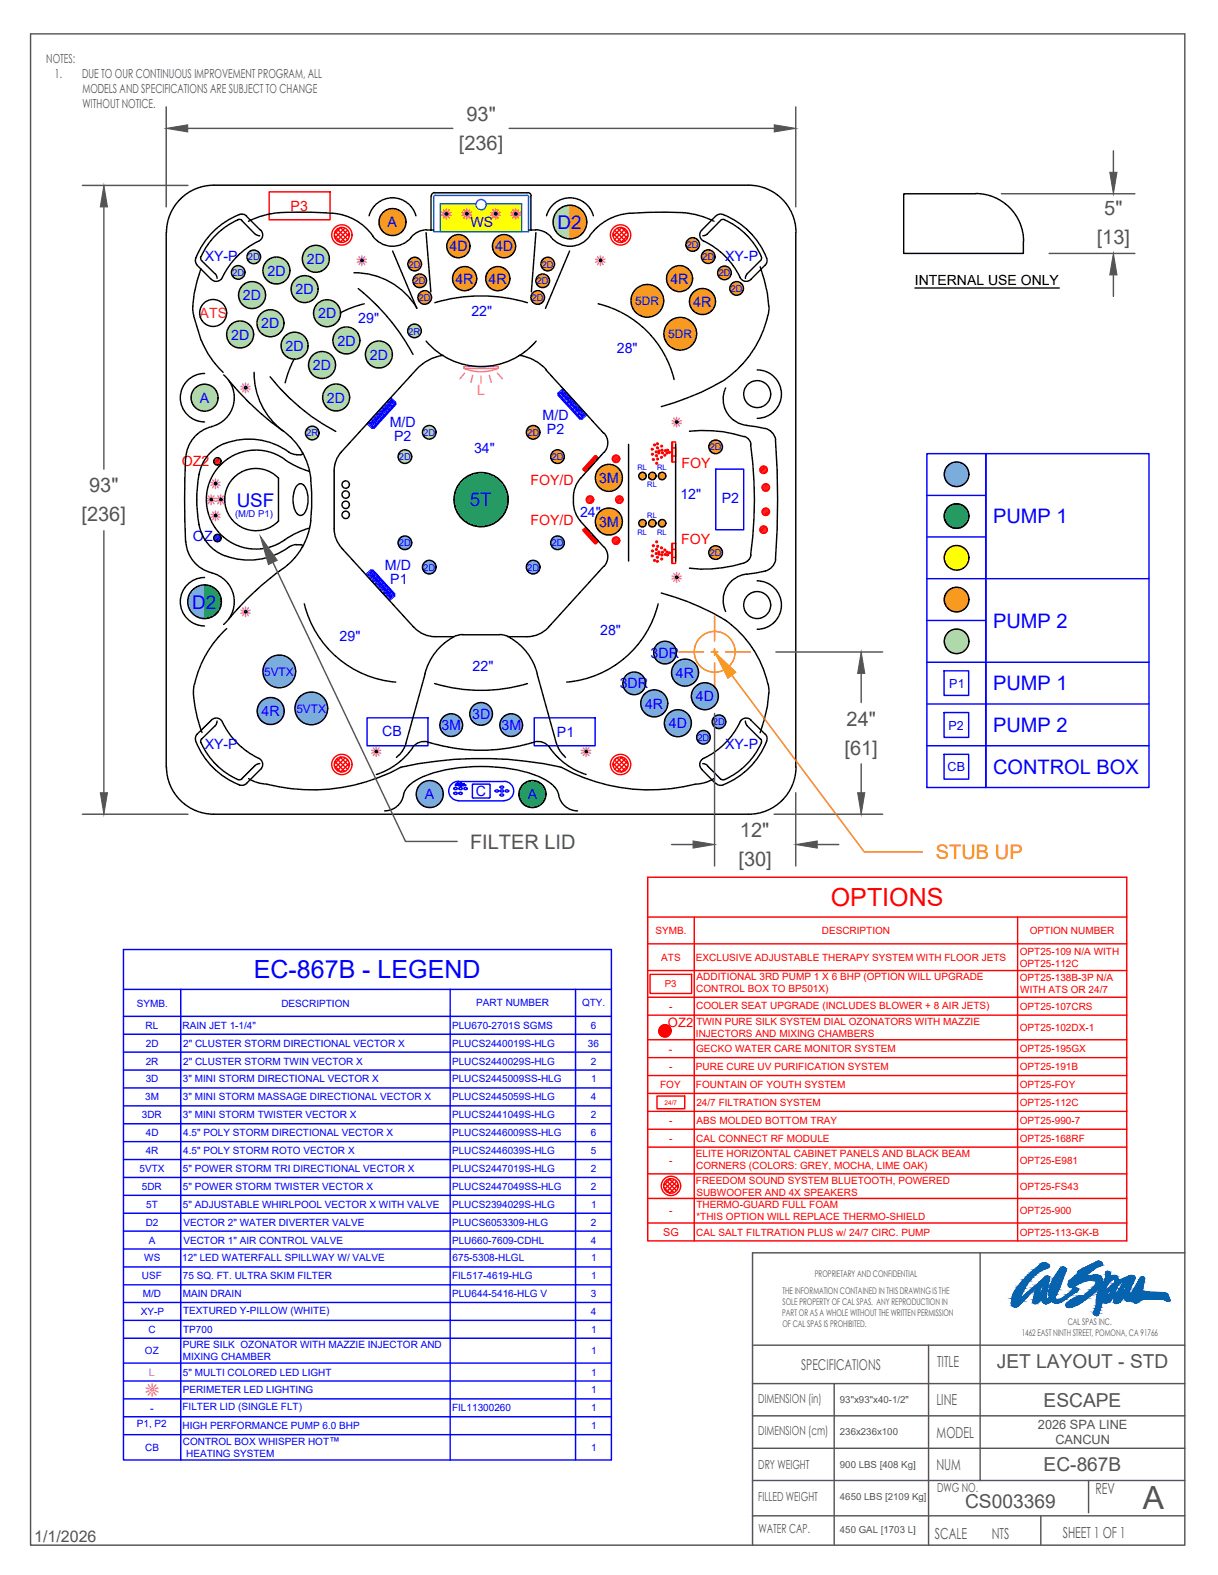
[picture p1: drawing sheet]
<svg xmlns="http://www.w3.org/2000/svg" width="216mm" height="279mm" viewBox="0 0 216 279" stroke-linecap="round" stroke-linejoin="round" font-family="sans-serif">
<defs><g id="words">
<text font-size="5.7" fill="#545454" x="202.6" y="267.6">A</text>
<text font-size="4.4" fill="#f00" x="147.3" y="160.7">OPTIONS</text>
<text font-size="4.4" fill="#00f" x="45" y="173.6">EC-867B - LEGEND</text>
<g font-size="3.5" fill="#545454">
<text x="82.7" y="21.5">93&quot;</text>
<text x="81.3" y="26.6">[236]</text>
<text x="195.7" y="38.1">5&quot;</text>
<text x="194.4" y="43.3">[13]</text>
<text x="15.8" y="87.3">93&quot;</text>
<text x="14.4" y="92.5">[236]</text>
<text x="150.1" y="128.8">24&quot;</text>
<text x="149.7" y="133.9">[61]</text>
<text x="131.1" y="148.5">12&quot;</text>
<text x="83.3" y="150.5">FILTER LID</text>
<text x="130.9" y="153.6">[30]</text>
</g>
<g font-size="3.5" fill="#00f">
<text x="176" y="92.8">PUMP 1</text>
<text x="176" y="111.3">PUMP 2</text>
<text x="176" y="122.5">PUMP 1</text>
<text x="176" y="129.9">PUMP 2</text>
<text x="176" y="137.3">CONTROL BOX</text>
</g>
<text font-size="3.5" fill="#dd6e00" x="165.9" y="152.4">STUB UP</text>
<g font-size="3.4" fill="#00f">
<text x="98.8" y="40.6">D2</text>
<text x="42" y="89.9">USF</text>
<text x="83.3" y="89.8">5T</text>
<text x="34.1" y="108">D2</text>
</g>
<g font-size="3.4" fill="#545454">
<text x="176.7" y="242.7">JET LAYOUT - STD</text>
<text x="185" y="249.5">ESCAPE</text>
<text x="185" y="261">EC-867B</text>
<text x="171.1" y="267.5">CS003369</text>
</g>
<text font-size="2.8" fill="#545454" x="6.1" y="273.5">1/1/2026</text>
<g font-size="2.7" fill="#545454">
<text x="142" y="243">SPECIFICATIONS</text>
<text x="166.1" y="242.5">TITLE</text>
<text x="166" y="249.3">LINE</text>
<text x="166" y="255">MODEL</text>
<text x="166" y="260.7">NUM</text>
<text x="194.2" y="265">REV</text>
<text x="165.7" y="273.1">SCALE</text>
<text x="175.8" y="273.1">NTS</text>
<text x="188.4" y="272.9">SHEET 1 OF 1</text>
</g>
<g font-size="2.5" fill="#f00">
<text x="51.5" y="37.4">P3</text>
<text x="32.2" y="82.7">OZ2</text>
<text x="120.8" y="83.1">FOY</text>
<text x="94" y="86.1">FOY/D</text>
<text x="94" y="93.1">FOY/D</text>
<text x="120.7" y="96.5">FOY</text>
</g>
<g font-size="2.5" fill="#00f">
<text x="68.7" y="40.3">A</text>
<text x="83.4" y="40.2">WS</text>
<text x="36.3" y="46.2">XY-P</text>
<text x="54.4" y="46.9">2D</text>
<text x="79.7" y="44.6">4D</text>
<text x="87.8" y="44.6">4D</text>
<text x="128.5" y="46.2">XY-P</text>
<text x="43.1" y="53.3">2D</text>
<text x="47.4" y="48.9">2D</text>
<text x="52.4" y="52.2">2D</text>
<text x="80.7" y="50.3">4R</text>
<text x="86.6" y="50.3">4R</text>
<text x="118.8" y="50.3">4R</text>
<text x="46.3" y="58.3">2D</text>
<text x="56.4" y="56.5">2D</text>
<text x="63.5" y="57.3">29&quot;</text>
<text x="83.6" y="56">22&quot;</text>
<text x="122.9" y="54.4">4R</text>
<text x="41" y="60.2">2D</text>
<text x="50.6" y="62.2">2D</text>
<text x="55.5" y="65.7">2D</text>
<text x="59.8" y="61.3">2D</text>
<text x="65.6" y="63.8">2D</text>
<text x="109.3" y="62.6">28&quot;</text>
<text x="35.4" y="71.5">A</text>
<text x="58" y="71.5">2D</text>
<text x="69.1" y="75.8">M/D</text>
<text x="96.2" y="74.5">M/D</text>
<text x="96.9" y="77">P2</text>
<text x="69.8" y="78.2">P2</text>
<text x="84" y="80.3">34&quot;</text>
<text x="106.2" y="85.7">3M</text>
<text x="120.6" y="88.6">12&quot;</text>
<text x="127.9" y="89.2">P2</text>
<text x="102.8" y="91.7">24&quot;</text>
<text x="106.2" y="93.4">3M</text>
<text x="34.2" y="96.1">OZ</text>
<text x="68.2" y="101.1">M/D</text>
<text x="69.2" y="103.5">P1</text>
<text x="60.2" y="113.8">29&quot;</text>
<text x="106.4" y="112.7">28&quot;</text>
<text x="83.8" y="119">22&quot;</text>
<text x="115.3" y="116.7">3DR</text>
<text x="109.9" y="122.1">3DR</text>
<text x="114.3" y="125.7">4R</text>
<text x="119.8" y="120.2">4R</text>
<text x="123.4" y="124.4">4D</text>
<text x="46.4" y="127">4R</text>
<text x="67.7" y="130.5">CB</text>
<text x="78.2" y="129.5">3M</text>
<text x="83.7" y="127.6">3D</text>
<text x="88.9" y="129.5">3M</text>
<text x="98.7" y="130.7">P1</text>
<text x="118.6" y="129.2">4D</text>
<text x="36.3" y="132.9">XY-P</text>
<text x="128.5" y="132.9">XY-P</text>
<text x="75.3" y="141.8">A</text>
<text x="84.4" y="141.3">C</text>
<text x="93.6" y="141.8">A</text>
</g>
<text font-size="2.5" x="162.2" y="50.6">INTERNAL USE ONLY</text>
<text font-size="2.5" fill="#cd2027" x="35.4" y="56.4">ATS</text>
<text font-size="2.5" fill="#f0f" x="84.6" y="70.1">L</text>
<text font-size="2.3" fill="#f00" x="118.4" y="182.2">OZ2</text>
<g font-size="2.3" fill="#545454">
<text x="184" y="253.5">2026 SPA LINE</text>
<text x="187.1" y="256.2">CANCUN</text>
</g>
<g font-size="2.2" fill="#545454">
<text x="8.2" y="11.2">NOTES:</text>
<text x="9.7" y="13.8">1.</text>
<text x="14.6" y="13.8">DUE TO OUR CONTINUOUS IMPROVEMENT PROGRAM, ALL</text>
<text x="14.6" y="16.6">MODELS AND SPECIFICATIONS ARE SUBJECT TO CHANGE</text>
<text x="14.6" y="19.2">WITHOUT NOTICE.</text>
<text x="134.4" y="248.9">DIMENSION (in)</text>
<text x="134.4" y="254.6">DIMENSION (cm)</text>
<text x="134.4" y="260.6">DRY WEIGHT</text>
<text x="134.4" y="266.3">FILLED WEIGHT</text>
<text x="166.1" y="264.7">DWG NO.</text>
<text x="134.5" y="272">WATER CAP.</text>
</g>
<g font-size="2.2" fill="#00f">
<text x="168.3" y="122">P1</text>
<text x="168.1" y="129.4">P2</text>
<text x="168" y="136.8">CB</text>
</g>
<g font-size="2.1" fill="#00f">
<text x="112.6" y="54.1">5DR</text>
<text x="118.4" y="59.9">5DR</text>
<text x="46.8" y="119.9">5VTX</text>
<text x="52.5" y="126.4">5VTX</text>
</g>
<g font-size="1.9" fill="#f00">
<text x="118.6" y="186.7">-</text>
<text x="117.6" y="219.2">SG</text>
</g>
<text font-size="1.9" fill="#f0f" x="26.4" y="244.1">L</text>
<text font-size="1.9" fill="#00f" x="26.6" y="250.4">-</text>
<g font-size="1.8" fill="#f00">
<text x="116.2" y="165.7">SYMB.</text>
<text x="145.7" y="165.7">DESCRIPTION</text>
<text x="182.5" y="165.7">OPTION NUMBER</text>
<text x="117.2" y="170.4">ATS</text>
<text x="123.4" y="170.4">EXCLUSIVE ADJUSTABLE THERAPY SYSTEM WITH FLOOR JETS</text>
<text x="123.5" y="173.9">ADDITIONAL 3RD PUMP 1 X 6 BHP (OPTION WILL UPGRADE</text>
<text x="180.8" y="169.4">OPT25-109 N/A WITH</text>
<text x="180.8" y="171.5">OPT25-112C</text>
<text x="118.6" y="179.1">-</text>
<text x="123.4" y="176.1">CONTROL BOX TO BP501X)</text>
<text x="123.4" y="178.9">COOLER SEAT UPGRADE (INCLUDES BLOWER + 8 AIR JETS)</text>
<text x="180.8" y="174.1">OPT25-138B-3P N/A</text>
<text x="180.8" y="179.1">OPT25-107CRS</text>
<text x="180.8" y="176.2">WITH ATS OR 24/7</text>
<text x="123.4" y="184">INJECTORS AND MIXING CHAMBERS</text>
<text x="123.4" y="181.8">TWIN PURE SILK SYSTEM DIAL OZONATORS WITH MAZZIE</text>
<text x="180.8" y="182.9">OPT25-102DX-1</text>
<text x="118.6" y="189.8">-</text>
<text x="123.4" y="189.8">PURE CURE UV PURIFICATION SYSTEM</text>
<text x="123.4" y="186.6">GECKO WATER CARE MONITOR SYSTEM</text>
<text x="180.8" y="186.6">OPT25-195GX</text>
<text x="180.8" y="189.8">OPT25-191B</text>
<text x="117" y="193">FOY</text>
<text x="123.4" y="193">FOUNTAIN OF YOUTH SYSTEM</text>
<text x="123.4" y="196.2">24/7 FILTRATION SYSTEM</text>
<text x="180.8" y="193">OPT25-FOY</text>
<text x="180.8" y="196.2">OPT25-112C</text>
<text x="118.6" y="199.3">-</text>
<text x="118.6" y="202.5">-</text>
<text x="123.4" y="202.5">CAL CONNECT RF MODULE</text>
<text x="123.5" y="199.3">ABS MOLDED BOTTOM TRAY</text>
<text x="180.8" y="199.3">OPT25-990-7</text>
<text x="180.8" y="202.5">OPT25-168RF</text>
<text x="118.6" y="206.5">-</text>
<text x="123.4" y="205.2">ELITE HORIZONTAL CABINET PANELS AND BLACK BEAM</text>
<text x="123.4" y="210">FREEDOM SOUND SYSTEM BLUETOOTH, POWERED</text>
<text x="123.4" y="207.4">CORNERS (COLORS: GREY, MOCHA, LIME OAK)</text>
<text x="180.8" y="206.5">OPT25-E981</text>
<text x="118.6" y="215.4">-</text>
<text x="123.4" y="212.1">SUBWOOFER AND 4X SPEAKERS</text>
<text x="123.4" y="214.3">THERMO-GUARD FULL FOAM</text>
<text x="180.8" y="211">OPT25-FS43</text>
<text x="180.8" y="215.4">OPT25-900</text>
<text x="123.4" y="219.2">CAL SALT FILTRATION PLUS w/ 24/7 CIRC. PUMP</text>
<text x="123.4" y="216.5">*THIS OPTION WILL REPLACE THERMO-SHIELD</text>
<text x="180.8" y="219.2">OPT25-113-GK-B</text>
</g>
<g font-size="1.8" fill="#00f">
<text x="24.3" y="178.6">SYMB.</text>
<text x="49.9" y="178.6">DESCRIPTION</text>
<text x="84.4" y="178.5">PART NUMBER</text>
<text x="103.2" y="178.5">QTY.</text>
<text x="25.8" y="182.5">RL</text>
<text x="25.9" y="185.7">2D</text>
<text x="32.3" y="182.5">RAIN JET 1-1/4&quot;</text>
<text x="32.5" y="185.7">2&quot; CLUSTER STORM DIRECTIONAL VECTOR X</text>
<text x="80.1" y="182.5">PLU670-2701S SGMS</text>
<text x="80.1" y="185.7">PLUCS2440019S-HLG</text>
<text x="104.2" y="185.7">36</text>
<text x="104.7" y="182.5">6</text>
<text x="25.8" y="188.8">2R</text>
<text x="32.5" y="188.8">2&quot; CLUSTER STORM TWIN VECTOR X</text>
<text x="80.1" y="188.8">PLUCS2440029S-HLG</text>
<text x="104.7" y="188.8">2</text>
<text x="25.7" y="195.2">3M</text>
<text x="25.8" y="192">3D</text>
<text x="32.4" y="192">3&quot; MINI STORM DIRECTIONAL VECTOR X</text>
<text x="32.4" y="195.2">3&quot; MINI STORM MASSAGE DIRECTIONAL VECTOR X</text>
<text x="80.1" y="192">PLUCS2445009SS-HLG</text>
<text x="80.1" y="195.2">PLUCS2445059S-HLG</text>
<text x="104.7" y="195.2">4</text>
<text x="104.8" y="192">1</text>
<text x="25.1" y="198.4">3DR</text>
<text x="25.9" y="201.5">4D</text>
<text x="32.4" y="198.4">3&quot; MINI STORM TWISTER VECTOR X</text>
<text x="32.5" y="201.5">4.5&quot; POLY STORM DIRECTIONAL VECTOR X</text>
<text x="80.1" y="198.4">PLUCS2441049S-HLG</text>
<text x="80.1" y="201.5">PLUCS2446009SS-HLG</text>
<text x="104.7" y="198.4">2</text>
<text x="104.7" y="201.5">6</text>
<text x="24.7" y="207.9">5VTX</text>
<text x="25.8" y="204.7">4R</text>
<text x="32.4" y="207.9">5&quot; POWER STORM TRI DIRECTIONAL VECTOR X</text>
<text x="32.5" y="204.7">4.5&quot; POLY STORM ROTO VECTOR X</text>
<text x="80.1" y="204.7">PLUCS2446039S-HLG</text>
<text x="80.1" y="207.9">PLUCS2447019S-HLG</text>
<text x="104.7" y="204.7">5</text>
<text x="104.7" y="207.9">2</text>
<text x="25.1" y="211.1">5DR</text>
<text x="25.9" y="214.2">5T</text>
<text x="32.4" y="211.1">5&quot; POWER STORM TWISTER VECTOR X</text>
<text x="32.4" y="214.2">5&quot; ADJUSTABLE WHIRLPOOL VECTOR X WITH VALVE</text>
<text x="80.1" y="211.1">PLUCS2447049SS-HLG</text>
<text x="80.1" y="214.2">PLUCS2394029S-HLG</text>
<text x="104.7" y="211.1">2</text>
<text x="104.8" y="214.2">1</text>
<text x="25.8" y="217.4">D2</text>
<text x="26.4" y="220.6">A</text>
<text x="32.5" y="217.4">VECTOR 2&quot; WATER DIVERTER VALVE</text>
<text x="32.5" y="220.6">VECTOR 1&quot; AIR CONTROL VALVE</text>
<text x="80.1" y="217.4">PLUCS6053309-HLG</text>
<text x="80.1" y="220.6">PLU660-7609-CDHL</text>
<text x="104.7" y="217.4">2</text>
<text x="104.7" y="220.6">4</text>
<text x="25.1" y="226.9">USF</text>
<text x="25.6" y="223.8">WS</text>
<text x="32.3" y="223.8">12&quot; LED WATERFALL SPILLWAY W/ VALVE</text>
<text x="32.4" y="226.9">75 SQ. FT. ULTRA SKIM FILTER</text>
<text x="80.1" y="226.9">FIL517-4619-HLG</text>
<text x="80.2" y="223.8">675-5308-HLGL</text>
<text x="104.8" y="223.8">1</text>
<text x="104.8" y="226.9">1</text>
<text x="24.9" y="233.3">XY-P</text>
<text x="25.3" y="230.1">M/D</text>
<text x="32.4" y="230.1">MAIN DRAIN</text>
<text x="32.5" y="233.1">TEXTURED Y-PILLOW (WHITE)</text>
<text x="80.1" y="230.1">PLU644-5416-HLG V</text>
<text x="104.7" y="230.1">3</text>
<text x="104.7" y="233.3">4</text>
<text x="26.3" y="236.5">C</text>
<text x="32.4" y="239.2">PURE SILK OZONATOR WITH MAZZIE INJECTOR AND</text>
<text x="32.5" y="236.5">TP700</text>
<text x="104.8" y="236.5">1</text>
<text x="25.7" y="240.2">OZ</text>
<text x="32.4" y="241.3">MIXING CHAMBER</text>
<text x="32.4" y="244">5&quot; MULTI COLORED LED LIGHT</text>
<text x="104.8" y="240.2">1</text>
<text x="104.8" y="244">1</text>
<text x="32.3" y="250.2">FILTER LID (SINGLE FLT)</text>
<text x="32.4" y="247.2">PERIMETER LED LIGHTING</text>
<text x="80.1" y="250.4">FIL11300260</text>
<text x="104.8" y="247.2">1</text>
<text x="104.8" y="250.4">1</text>
<text x="24.3" y="253.1">P1, P2</text>
<text x="25.7" y="257.4">CB</text>
<text x="32.3" y="253.5">HIGH PERFORMANCE PUMP 6.0 BHP</text>
<text x="32.4" y="256.3">CONTROL BOX WHISPER HOT™</text>
<text x="104.8" y="253.5">1</text>
<text x="104.8" y="257.4">1</text>
<text x="33" y="258.5">HEATING SYSTEM</text>
</g>
<g font-size="1.7" fill="#00f">
<text x="43.9" y="46.2">2D</text>
<text x="72.4" y="47.5">2D</text>
<text x="96" y="47.5">2D</text>
<text x="121.7" y="44">2D</text>
<text x="124.5" y="46.1">2D</text>
<text x="41.1" y="49">2D</text>
<text x="73.3" y="50.4">2D</text>
<text x="74.2" y="53.4">2D</text>
<text x="94.2" y="53.4">2D</text>
<text x="95.1" y="50.4">2D</text>
<text x="127.3" y="49">2D</text>
<text x="129.5" y="51.8">2D</text>
<text x="72.3" y="59.4">2R</text>
<text x="54.3" y="77.4">2R</text>
<text x="75" y="77.3">2D</text>
<text x="93.4" y="77.3">2D</text>
<text x="70.7" y="81.6">2D</text>
<text x="97.7" y="81.6">2D</text>
<text x="125.8" y="79.9">2D</text>
<text x="41.7" y="91.7">(M/D P1)</text>
<text x="70.7" y="96.9">2D</text>
<text x="75" y="101.2">2D</text>
<text x="93.4" y="101.2">2D</text>
<text x="97.7" y="96.9">2D</text>
<text x="125.8" y="98.6">2D</text>
<text x="123.6" y="131.4">2D</text>
<text x="126.4" y="128.7">2D</text>
</g>
<text font-size="1.7" fill="#f00" x="117.9" y="175.1">P3</text>
<g font-size="1.7" fill="#545454">
<text x="148.9" y="248.9">93&quot;x93&quot;x40-1/2&quot;</text>
<text x="148.9" y="254.6">236x236x100</text>
<text x="148.9" y="260.4">900 LBS [408 Kg]</text>
<text x="148.9" y="266.1">4650 LBS [2109 Kg]</text>
<text x="148.9" y="271.9">450 GAL [1703 L]</text>
</g>
<g font-size="1.6" fill="#545454">
<text x="144.4" y="226.5">PROPRIETARY AND CONFIDENTIAL</text>
<text x="138.6" y="233.5">PART OR AS A WHOLE WITHOUT THE WRITTEN PERMISSION</text>
<text x="138.7" y="229.5">THE INFORMATION CONTAINED IN THIS DRAWING IS THE</text>
<text x="138.7" y="231.5">SOLE PROPERTY OF CAL SPAS. ANY REPRODUCTION IN</text>
<text x="138.7" y="235.4">OF CAL SPAS IS PROHIBITED.</text>
<text x="181.1" y="237">1462 EAST NINTH STREET, POMONA, CA 91766</text>
<text x="189.3" y="235.1">CAL SPAS INC.</text>
</g>
<g font-size="1.3" fill="#00f">
<text x="113" y="83.4">RL</text>
<text x="116.5" y="83.4">RL</text>
<text x="114.7" y="86.3">RL</text>
<text x="113" y="94.8">RL</text>
<text x="114.7" y="91.8">RL</text>
<text x="116.5" y="94.8">RL</text>
</g>
<text font-size="1.1" fill="#f00" x="117.8" y="196">24/7</text>
</g></defs>
<!-- layer: 017 LED LIGHTS -->
<g fill="none" stroke="#7aafdf" stroke-width=".25">
<path d="M71.2 95.3l-.5 .4M71.5 95.1l-.9 1M71.7 95.1l-1.2 1.2M71.9 95.1l-1.3 1.4M72.1 95.2l-1.5 1.4M72.3 95.2l-1.6 1.6M72.4 95.3l-1.7 1.6M72.5 95.4l-1.7 1.7M72.6 95.5l-1.7 1.7M72.7 95.6l-1.7 1.7M72.8 95.7l-1.6 1.7M72.9 95.9l-1.6 1.5"/>
<path d="M72.9 96.7l-.7 .7M72.9 96.1l-1.4 1.4M72.9 96.2l-1.2 1.3M72.9 96.4l-1 1.1M75.6 99.5l-.6 .7M75.9 99.4l-1 1.1M76.1 99.4l-1.3 1.3M76.3 99.4l-1.4 1.5M76.5 99.5l-1.6 1.5M76.6 99.6l-1.6 1.6M76.8 99.7l-1.7 1.6M76.9 99.7l-1.7 1.7"/>
<path d="M77 99.8l-1.7 1.7M77 99.9l-1.6 1.7M93.9 99.6l-.5 .4M94.2 99.4l-.9 1M94.5 99.4l-1.2 1.2M94.7 99.4l-1.4 1.4M94.9 99.5l-1.6 1.5M95 99.5l-1.6 1.6M95.1 99.6l-1.6 1.7M95.2 99.7l-1.6 1.7M95.4 99.8l-1.7 1.7M95.5 99.9l-1.7 1.7"/>
<path d="M98.2 95.3l-.5 .4M98.6 95.1l-1 1M98.8 95.1l-1.2 1.2M99 95.1l-1.4 1.4M99.2 95.2l-1.5 1.4M99.3 95.2l-1.6 1.6M99.4 95.3l-1.6 1.6M99.6 95.4l-1.7 1.7M99.7 95.5l-1.7 1.7M99.8 95.6l-1.7 1.7M99.9 95.8l-1.6 1.6M99.9 95.9l-1.5 1.5"/>
<path d="M99.9 96.7l-.7 .7M100 96.1l-1.4 1.4M100 96.2l-1.3 1.3M100 96.4l-1 1.1M168.3 82.3l-.6 .6M168.7 82.1l-1.2 1.2M169 82l-1.6 1.6M169.2 82l-1.9 1.8M169.4 82l-2.1 2M169.6 82l-2.3 2.2M169.8 82l-2.5 2.4M169.9 82l-2.5 2.5"/>
<path d="M170.1 82l-2.7 2.7M170.2 82.1l-2.7 2.7M170.4 82.1l-2.9 2.9M170.5 82.2l-2.9 2.9M170.6 82.3l-3 2.9M170.7 82.3l-3 3M170.9 82.4l-3.1 3.1M170.9 82.5l-3 3.1M171.1 82.6l-3.2 3M171.2 82.7l-3.1 3.1M171.2 82.8l-3.1 3.1M171.3 82.9l-3 3"/>
<path d="M171.4 83l-3 3M171.4 83.1l-2.9 3M171.5 85.1l-1 1M171.5 83.2l-2.9 2.9M171.6 83.4l-2.9 2.8M171.6 83.5l-2.7 2.7M171.6 84.8l-1.4 1.4M171.7 83.7l-2.7 2.6M171.7 84.6l-1.7 1.7M171.7 83.8l-2.5 2.5M171.7 83.9l-2.4 2.4M171.7 84.2l-2.2 2.1"/>
<path d="M171.7 84.3l-2 2M34.9 104.1l-1.3 1.4M35.3 103.9l-1.9 2M35.7 103.8l-2.4 2.4M36 103.8l-2.7 2.8M36.2 103.8l-2.9 3M36.2 104.1l-2.9 3M36.2 104.4l-2.9 2.9M36.2 104.6l-2.8 2.9M36.2 104.9l-2.8 2.8M36.2 105.2l-2.7 2.7M36.2 105.4l-2.6 2.7"/>
<path d="M36.2 105.7l-2.5 2.6M36.2 105.9l-2.4 2.5M36.2 106.2l-2.3 2.4M36.2 106.5l-2.2 2.3M36.2 106.7l-2.1 2.2M36.2 107l-2 2M36.2 107.3l-1.8 1.8M36.2 107.5l-1.7 1.7M36.2 107.8l-1.5 1.5M36.2 108.1l-1.3 1.3M36.2 108.3l-1.1 1.2M36.2 108.6l-.9 1"/>
<path d="M36.2 108.8l-.7 .8M36.2 109.1l-.5 .6M36.2 109.4l-.3 .4M36.2 109.6v.2M48.1 116.6l-1.2 1.2M48.5 116.4l-1.7 1.8M48.8 116.3l-2.1 2.1M49.1 116.3l-2.5 2.4M49.3 116.2l-2.7 2.8M49.5 116.2l-2.9 3M49.7 116.2l-3.1 3.2M49.9 116.3l-3.3 3.3"/>
<path d="M50.1 116.3l-3.4 3.5M50.3 116.3l-3.6 3.6M50.4 116.4l-3.7 3.7M50.6 116.5l-3.8 3.7M50.7 116.5l-3.8 3.9M50.9 116.6l-4 3.9M51 116.7l-4 4M51.1 116.8l-4 4M51.3 116.8l-4.1 4.1M51.4 117l-4.1 4M51.5 117.1l-4.1 4M51.6 117.1l-4.1 4.1"/>
<path d="M51.7 117.3l-4.1 4M51.8 117.4l-4 4M51.9 117.5l-4 4M51.9 117.6l-3.9 4M52 117.8l-3.9 3.9M52.1 117.9l-3.8 3.9M52.2 118.1l-3.8 3.7M52.2 118.2l-3.6 3.7M52.3 118.4l-3.6 3.5M52.3 119.8l-2.1 2.1M52.3 118.5l-3.4 3.5M52.3 118.7l-3.2 3.3"/>
<path d="M52.3 119.6l-2.3 2.4M52.4 118.9l-3.1 3.1M52.4 119.1l-2.9 2.9M52.4 119.3l-2.7 2.7M77.1 100.1l-1.6 1.6M77.1 101.1l-.5 .6M77.2 100.2l-1.5 1.6M77.3 100.4l-1.4 1.4M77.3 100.6l-1.3 1.2M77.3 100.8l-1 1M95.5 100.1l-1.6 1.6M95.6 100.2l-1.5 1.6"/>
<path d="M95.6 101l-.7 .7M95.7 100.4l-1.5 1.4M95.7 100.5l-1.3 1.3M95.7 100.8l-1 1M111.6 119.4l-1 1M111.9 119.3l-1.4 1.5M112.2 119.3l-1.8 1.7M112.4 119.3l-2 1.9M112.6 119.3l-2.2 2.2M112.8 119.3l-2.4 2.3M113 119.3l-2.5 2.5M113.1 119.4l-2.6 2.6"/>
<path d="M113.3 119.5l-2.7 2.6M113.4 119.5l-2.7 2.8M113.5 119.6l-2.7 2.8M113.7 119.7l-2.8 2.8M113.8 119.8l-2.8 2.8M113.9 119.9l-2.8 2.8M117.1 114l-1.1 1M117.4 113.9l-1.4 1.4M117.6 113.8l-1.7 1.8M117.9 113.8l-2 2M118.1 113.8l-2.2 2.2M118.2 113.8l-2.3 2.4"/>
<path d="M118.4 113.9l-2.4 2.4M118.6 113.9l-2.6 2.6M118.7 114l-2.6 2.7M118.9 114.1l-2.7 2.7M119 114.2l-2.8 2.7M119.1 114.3l-2.8 2.8M119.3 114.3l-2.9 2.9M119.3 114.5l-2.8 2.8M119.4 114.6l-2.8 2.7M119.5 114.7l-2.7 2.8M119.6 114.8l-2.7 2.7M119.7 116.7l-1 .9"/>
<path d="M119.7 115l-2.7 2.6M119.8 115.1l-2.6 2.6M119.8 115.3l-2.5 2.4M119.8 116.3l-1.4 1.4M119.8 115.4l-2.3 2.4M119.8 115.6l-2.1 2.2M119.8 116.1l-1.6 1.7M119.8 115.8l-1.9 2M120 117.4l-.5 .5M120.5 117.1l-1.3 1.3M120.8 117l-1.7 1.7M121.1 117l-2.1 2"/>
<path d="M121.3 116.9l-2.3 2.4M121.5 116.9l-2.5 2.6M121.7 117l-2.7 2.6M121.9 117l-2.9 2.8M122 117l-2.9 3M122.2 117.1l-3 3M122.4 117.1l-3.2 3.2M122.5 117.2l-3.2 3.2M122.6 117.3l-3.3 3.3M122.8 117.4l-3.4 3.3M122.9 117.5l-3.4 3.3M123 117.6l-3.4 3.3"/>
<path d="M123.1 117.6l-3.4 3.5M123.2 117.8l-3.4 3.4M123.3 117.9l-3.3 3.3M123.4 118l-3.3 3.3M123.5 118.2l-3.3 3.2M123.6 118.3l-3.2 3.2M123.6 118.4l-3.1 3.1M123.7 118.6l-3.1 3M123.7 118.7l-2.9 3M123.8 118.9l-2.8 2.8M123.8 119.1l-2.6 2.6M123.8 119.5l-2.2 2.2"/>
<path d="M123.8 119.8l-2 1.9M123.8 119.3l-2.4 2.5M46.7 124.1l-.8 .7M47.1 123.9l-1.4 1.4M47.4 123.8l-1.8 1.8M47.7 123.7l-2.1 2.2M47.9 123.7l-2.3 2.4M48.1 123.7l-2.5 2.6M48.3 123.7l-2.7 2.8M48.5 123.8l-2.9 2.9M48.6 123.8l-2.9 3M48.8 123.9l-3.1 3.1"/>
<path d="M49 124l-3.2 3.1M49.1 124l-3.3 3.3M49.2 124.1l-3.3 3.3M49.4 124.2l-3.4 3.4M49.5 124.3l-3.4 3.3M49.6 124.4l-3.4 3.4M49.7 124.5l-3.4 3.4M49.8 124.6l-3.4 3.4M49.9 124.7l-3.4 3.4M50 124.8l-3.3 3.3M50 127.3l-.9 .9M50.1 125l-3.3 3.2"/>
<path d="M50.1 125.1l-3.2 3.2M50.2 125.3l-3.1 3.1M50.2 125.4l-3 3M50.2 126.9l-1.4 1.5M50.3 125.6l-2.9 2.9M50.3 126.6l-1.8 1.9M50.3 125.8l-2.7 2.7M50.3 126.4l-2.1 2.1M50.4 125.9l-2.6 2.6M50.4 126.2l-2.4 2.3M52 120.6l-1.1 1M52.2 120.2l-1.7 1.6"/>
<path d="M53.3 123.4l-.4 .5M53.9 123.1l-1.3 1.4M54.3 122.9l-1.8 1.9M54.6 122.9l-2.2 2.2M54.8 122.8l-2.5 2.5M55.1 122.8l-2.8 2.8M55.3 122.8l-3 3M55.5 122.8l-3.2 3.2M55.7 122.9l-3.4 3.3M55.8 122.9l-3.4 3.5M56 122.9l-3.6 3.6M56.2 123l-3.7 3.7"/>
<path d="M56.3 123l-3.8 3.8M56.5 123.1l-3.9 3.9M56.6 123.2l-3.9 3.9M56.7 123.3l-4 4M56.9 123.4l-4.1 4M57 123.4l-4.1 4.1M57.1 123.5l-4.1 4.1M57.2 123.6l-4.1 4.1M57.3 123.7l-4.1 4.1M57.4 123.9l-4.1 4M57.5 124l-4 4M57.6 124.1l-4 4"/>
<path d="M57.6 127.3l-.8 .8M57.7 124.2l-4 4M57.7 124.4l-3.9 3.9M57.8 124.5l-3.8 3.8M57.8 126.8l-1.5 1.6M57.9 124.7l-3.8 3.7M57.9 124.8l-3.6 3.6M58 126.5l-2 2M58 125l-3.5 3.5M58 125.1l-3.3 3.4M58 125.3l-3.2 3.3M58 126l-2.5 2.6"/>
<path d="M58 126.2l-2.3 2.3M58.1 125.5l-3.1 3.1M58.1 125.7l-2.9 2.9M75.1 138.7l-1.1 1.1M75.5 138.6l-1.6 1.6M75.8 138.5l-2 2M76 138.5l-2.2 2.2M76.2 138.5l-2.4 2.4M76.4 138.5l-2.6 2.6M76.6 138.5l-2.8 2.8M76.8 138.6l-2.9 2.9M77 138.6l-3.1 3"/>
<path d="M77.1 138.6l-3.1 3.2M77.3 138.7l-3.3 3.2M77.4 138.8l-3.3 3.3M77.5 138.9l-3.3 3.3M77.6 139l-3.3 3.3M77.8 139.1l-3.4 3.4M77.9 139.1l-3.4 3.5M78 139.3l-3.4 3.4M78.1 139.4l-3.4 3.3M78.1 139.5l-3.3 3.3M78.2 139.7l-3.3 3.2M78.3 139.8l-3.2 3.2"/>
<path d="M78.4 139.9l-3.2 3.2M78.6 127.2l-.1 .1M79.2 126.8l-1.1 1.1M79.5 126.7l-1.5 1.5M79.8 126.7l-1.8 1.8M80 126.7l-2.1 2M80.2 126.7l-2.2 2.2M80.3 126.7l-2.3 2.4M80.5 126.7l-2.5 2.5M80.7 126.8l-2.6 2.6M80.8 126.9l-2.7 2.6M81 127l-2.8 2.7"/>
<path d="M81.1 127l-2.8 2.8M81.2 127.1l-2.8 2.8M81.3 127.2l-2.8 2.8M81.4 127.3l-2.8 2.8M81.5 127.4l-2.8 2.9M81.6 127.6l-2.7 2.7M81.7 127.7l-2.7 2.7M81.7 129.6l-.8 .8M81.8 127.8l-2.7 2.7M81.8 128l-2.5 2.6M81.9 128.1l-2.4 2.5M81.9 129.2l-1.4 1.4"/>
<path d="M81.9 128.3l-2.3 2.3M81.9 128.9l-1.6 1.7M82 128.5l-2.2 2.1M82 128.7l-2 1.9M84.2 125.1l-.5 .5M84.6 124.8l-1.2 1.2M84.9 124.7l-1.6 1.6M85.1 124.7l-1.8 1.8M85.3 124.7l-2 2M85.6 124.7l-2.3 2.3M85.7 124.8l-2.4 2.3M85.9 124.8l-2.5 2.5"/>
<path d="M86 124.8l-2.6 2.7M86.2 124.9l-2.7 2.7M86.3 125l-2.7 2.7M86.4 125.1l-2.7 2.7M86.6 125.2l-2.9 2.8M86.7 125.3l-2.8 2.8M86.8 125.4l-2.9 2.8M86.9 125.5l-2.8 2.8M87 125.6l-2.8 2.8M87 127.7l-.7 .7M87 125.7l-2.7 2.7M87.1 125.9l-2.6 2.6"/>
<path d="M87.2 126l-2.6 2.6M87.2 127.3l-1.3 1.3M87.2 126.2l-2.4 2.4M87.2 127l-1.6 1.7M87.2 126.4l-2.2 2.3M87.2 126.6l-2 2.1M87.2 126.8l-1.8 1.9M89.7 126.9l-.9 .9M90.1 126.7l-1.4 1.4M90.3 126.7l-1.7 1.7M90.6 126.7l-2 2M90.8 126.7l-2.2 2.1"/>
<path d="M91 126.7l-2.4 2.3M91.1 126.7l-2.4 2.5M91.3 126.8l-2.6 2.6M91.4 126.9l-2.6 2.6M91.6 126.9l-2.7 2.8M91.7 127l-2.8 2.8M91.9 127.1l-2.9 2.8M91.9 127.2l-2.7 2.8M92.1 127.3l-2.9 2.8M92.2 127.4l-2.8 2.8M92.2 127.6l-2.7 2.7M92.3 127.7l-2.7 2.7"/>
<path d="M92.4 127.8l-2.7 2.7M92.4 129.5l-1 1M92.5 128l-2.6 2.5M92.5 128.1l-2.5 2.5M92.5 128.3l-2.3 2.3M92.5 129.2l-1.4 1.4M92.6 128.5l-2.2 2.1M92.6 128.7l-2 1.9M92.6 128.9l-1.8 1.7M114 120l-2.8 2.8M114.1 120.1l-2.8 2.8M114.2 120.3l-2.8 2.7"/>
<path d="M114.2 120.4l-2.6 2.7M114.2 122.1l-.9 1M114.3 120.6l-2.6 2.5M114.3 120.7l-2.4 2.5M114.3 121.8l-1.4 1.4M114.4 120.9l-2.3 2.3M114.4 121.1l-2.2 2.1M114.4 121.5l-1.7 1.7M114.4 121.3l-2 1.9M114.6 122.9l-.6 .5M115 122.6l-1.3 1.3M115.4 122.5l-1.8 1.7"/>
<path d="M115.6 122.4l-2 2.1M115.9 122.4l-2.4 2.3M116.1 122.4l-2.6 2.5M116.2 122.4l-2.6 2.7M116.5 122.4l-2.9 2.9M116.6 122.5l-3 2.9M116.8 122.6l-3.1 3M116.9 122.6l-3.2 3.2M117.1 122.7l-3.3 3.2M117.2 122.7l-3.3 3.3M117.3 122.8l-3.3 3.4M117.4 122.9l-3.3 3.4"/>
<path d="M117.6 123l-3.4 3.4M117.7 123.1l-3.4 3.4M117.8 123.2l-3.4 3.4M117.9 123.4l-3.4 3.3M117.9 123.5l-3.3 3.3M118 123.6l-3.2 3.3M118.1 125.9l-1 1M118.1 123.7l-3.2 3.3M118.2 123.9l-3.1 3.1M118.2 124l-3 3.1M118.2 125.5l-1.5 1.6M118.3 124.2l-2.9 2.9"/>
<path d="M118.3 124.4l-2.8 2.8M118.3 124.6l-2.6 2.6M118.3 125.2l-1.9 2M118.4 124.8l-2.4 2.4M118.4 125l-2.2 2.2M119.1 126.1l-1.2 1.2M119.5 126l-1.7 1.6M119.7 125.9l-1.9 2M120 125.9l-2.3 2.2M120.2 125.9l-2.5 2.5M120.4 125.9l-2.7 2.7M120.6 125.9l-2.8 2.8"/>
<path d="M120.7 126l-2.9 2.9M120.9 126l-3 3.1M121.1 126.1l-3.2 3.1M121.2 126.2l-3.2 3.2M121.3 126.2l-3.2 3.3M121.5 126.3l-3.3 3.3M121.6 126.4l-3.4 3.4M121.7 126.5l-3.4 3.4M121.8 126.6l-3.4 3.4M121.9 126.7l-3.4 3.4M122 129.9l-.3 .2M122 126.8l-3.3 3.4"/>
<path d="M122.1 127l-3.3 3.3M122.2 127.1l-3.3 3.2M122.3 127.2l-3.3 3.2M122.3 127.3l-3.1 3.2M122.3 129.3l-1.2 1.2M122.4 127.5l-3.1 3.1M122.4 128.9l-1.6 1.7M122.5 127.7l-3 2.9M122.5 127.8l-2.8 2.8M122.5 128l-2.7 2.7M122.5 128.2l-2.4 2.5M122.5 128.4l-2.2 2.3"/>
<path d="M122.5 128.7l-2 2M123.5 120.4l-1 1.1M123.7 120.1l-1.6 1.5M123.9 121.3l-1.2 1.2M124.2 129.7l-.6 .7M124.2 121.2l-1.6 1.7M124.5 121.2l-1.9 1.9M124.5 129.6l-1 1M124.8 121.1l-2.3 2.3M124.8 129.6l-1.3 1.3M124.9 129.6l-1.4 1.5M125 121.1l-2.5 2.5"/>
<path d="M125.1 129.7l-1.5 1.5M125.2 121.1l-2.7 2.7M125.3 129.8l-1.7 1.6M125.3 121.2l-2.7 2.8M125.4 129.8l-1.7 1.7M125.5 129.9l-1.7 1.7M125.5 121.2l-2.9 2.9M125.6 130l-1.7 1.7M125.7 130.2l-1.7 1.6M125.7 121.2l-3.1 3.1M125.7 131.4l-.5 .5M125.8 130.3l-1.6 1.6"/>
<path d="M125.8 130.4l-1.5 1.6M125.9 130.6l-1.4 1.4M125.9 131.1l-1 .9M125.9 121.3l-3.2 3.2M125.9 130.8l-1.2 1.2M126 121.4l-3.2 3.2M126.1 121.5l-3.2 3.2M126.3 121.5l-3.4 3.3M126.4 121.6l-3.4 3.4M126.5 121.7l-3.4 3.4M126.6 121.8l-3.4 3.4M126.7 121.9l-3.4 3.4"/>
<path d="M126.7 125.1l-.2 .2M126.8 122l-3.4 3.4M126.9 122.2l-3.3 3.3M127 127l-.7 .6M127 122.3l-3.3 3.3M127 122.4l-3.2 3.2M127.1 124.5l-1.2 1.2M127.1 122.6l-3.1 3.1M127.2 122.7l-3.1 3.1M127.2 124.2l-1.6 1.6M127.2 122.9l-2.9 2.9M127.3 123.1l-2.8 2.8"/>
<path d="M127.3 126.9l-1.1 1M127.3 123.2l-2.7 2.7M127.3 123.4l-2.5 2.5M127.3 123.7l-2.2 2.2M127.3 123.9l-2 2M127.5 126.9l-1.3 1.2M127.7 126.9l-1.4 1.4M127.8 127l-1.5 1.5M128 127l-1.6 1.6M128.1 127.1l-1.7 1.7M128.2 127.2l-1.7 1.7M128.4 127.3l-1.7 1.7"/>
<path d="M128.4 127.4l-1.6 1.7M128.5 128.6l-.5 .5M128.5 127.6l-1.6 1.6M128.6 127.7l-1.6 1.5M128.6 128.3l-.9 .9M128.6 127.9l-1.3 1.3M128.7 128.1l-1.3 1.2M77.9 142.5l-.1 .2M78.4 141.9l-1.2 1.1M78.4 140.1l-3 3M78.5 140.3l-2.9 2.9M78.5 141.5l-1.7 1.7"/>
<path d="M78.5 140.4l-2.8 2.8M78.5 141.3l-2 2M78.6 140.6l-2.7 2.7M78.6 140.8l-2.5 2.5M78.6 141l-2.3 2.3"/>
</g>
<!-- layer: 004 SHELL -->
<g fill="none" stroke="#000" stroke-width=".25">
<path d="M44 39.2a16.3 16.3 0 0 1 8.3-1.6h1a42.8 42.8 0 0 1 7.5 .5 9.6 9.6 0 0 1 5.3 3.7M65.4 38.3a4.3 4.3 0 0 1 4.2-3.2 4.3 4.3 0 0 1 4.1 3.2M76.4 34.8v6M77 34.2h16.5M77.1 34.2a.61 .61 0 0 0-.6 .6M93.5 34.2a.61 .61 0 0 1 .6 .6M94.1 34.8v6M96.9 38.3a4.3 4.3 0 0 1 4.1-3.2 4.3 4.3 0 0 1 4.2 3.2M111.7 37.8a9.6 9.6 0 0 0-7.2 4M121.1 37.7h-6.3l-3.2 .1M121.1 37.7a14.8 14.8 0 0 1 5.5 1.5M172.9 34.4h-12.7v10.6h21.2v-2.2"/>
<path d="M173 34.3a8.5 8.5 0 0 1 8.4 8.5M29.5 41.3v94.8M29.5 41.3a8.4 8.4 0 0 1 8.4-8.4h94.8a8.4 8.4 0 0 1 8.4 8.4M34.2 54.3l.2 1.7M34.3 56l1.3 4.4M35.6 47.7l-.7 2.2-.5 2.2-.2 2.3M62.7 48.4a12.8 12.8 0 0 1 11.2 6.3M63.5 51.2a38 38 0 0 1 9.7 11.7M64.6 53.9l-2.5 .8-1.8 .8M66.1 41.9a4.3 4.3 0 0 0 6.8 .2M69.6 44.5l4.3 10.2M75.5 41.3l.9 10.5"/>
<path d="M75.6 40.8h1.3M75.7 40.8a3.6 3.6 0 0 0-2.8 1.3M77.1 53.7a28.6 28.6 0 0 1 16.4 0M93.7 40.8h1.2M94.9 40.8a3.6 3.6 0 0 1 2.8 1.3M95 41.3l-.8 10.5M101 44.5l-4.3 10.2M104.5 41.9a4.3 4.3 0 0 1-6.8 .2M106 53.9a18.3 18.3 0 0 1 13.5 13.4M134.7 47.3l.8 2.3 .5 2.4 .3 2.4M136.1 56a19 19 0 0 1-7.6 11.3M136.3 54.3l-.2 1.7"/>
<path d="M141.1 41.3v94.8M35.7 60.3a15.8 15.8 0 0 0 3.9 5.8M36.3 66.3a4.3 4.3 0 0 0-4.3 4.2 4.3 4.3 0 0 0 4.3 4.3M37.5 75.7a6 6 0 0 0-4.6 5.5M39.7 66.5a5.3 5.3 0 0 1 1.7 5.3 5.3 5.3 0 0 1-3.9 3.9M40.5 67.4a51.9 51.9 0 0 0 10.4 9.6 12.6 12.6 0 0 1 4.3 10.4 21 21 0 0 1-.8 7.9 12 12 0 0 1-4.3 5.6M45 66a12.8 12.8 0 0 0 5.1 10.4M47.9 66.8a37 37 0 0 0 11.6 9.7M52.2 63.7l-.9 1.7-.8 2.5M73.7 65.6l-13.1 14.5a5.1 5.1 0 0 0-1.4 3.4M75.5 60.5a12.8 12.8 0 0 0 19.5 0M78.5 63a8 8 0 0 0-4.7 2.6"/>
<path d="M92.1 63a8 8 0 0 1 4.7 2.6M96.8 65.6l10.2 11.3M107.1 76.8a2.56 2.56 0 0 1 0 3.5M111.4 78.8v20.7M119.8 78.8v20.7M122.2 76.5a24.1 24.1 0 0 1 9.7 1M128.5 67.4a44.8 44.8 0 0 1-11.3 4.7M128.6 68.8a4.7 4.7 0 0 0 3.8 6.7M131.9 77.4a1.71 1.71 0 0 1 1.2 1.4M132.4 75.5l3.2 .5M133.1 78.9a71.2 71.2 0 0 1 0 19.6M134.2 65.6a4.3 4.3 0 0 1 4.3 4.3 4.3 4.3 0 0 1-4.3 4.3"/>
<path d="M135.6 76a2.56 2.56 0 0 1 1.9 2M137.5 78a148.9 148.9 0 0 1 0 21.3M32.9 81.2a163.1 163.1 0 0 0 0 14.9M32.9 96.1a6 6 0 0 0 4.6 5.5M49.4 84.9v7.5M49.4 84.8a5.5 5.5 0 0 0-7.9-.1 5.5 5.5 0 0 0 0 7.9 5.5 5.5 0 0 0 7.9-.2M50.4 81.5l1.8 1.1 2.7 1M50.4 81.5a8.8 8.8 0 0 0-13.8 7.1 8.8 8.8 0 0 0 13.8 7.2M52.6 96.6h.7M52.6 80.6h-.4a4.3 4.3 0 0 1-1.9-1 11.8 11.8 0 0 0-11.9-.2 8 8 0 0 0-3.4 6.7l-.1 2.5a19 19 0 0 0 .9 6.1 7.2 7.2 0 0 0 4 3.9M52.6 96.6h-.4a4.3 4.3 0 0 0-1.9 1.1 12 12 0 0 1-10.4 .9M52.6 86.2a.78 .78 0 0 1 1.3 0 4.8 4.8 0 0 1 0 4.9 .78 .78 0 0 1-1.3 0 4.8 4.8 0 0 1 0-4.9z"/>
<path d="M53.3 96.6a.32 .32 0 0 1 .3 .5M53.6 80.2a.32 .32 0 0 1-.3 .5h-.7M54.9 93.7l-2.7 1-1.8 1.1M59.2 93.7a5.1 5.1 0 0 0 1.4 3.5l13.2 14.5a5.1 5.1 0 0 0 3.4 1.2h3.3M59.2 83.6v10.2M101.6 89.1a5.1 5.1 0 0 0 1.4 3.4M101.6 88.2v.9M103 92.5l4 4.5M103 84.8a5.1 5.1 0 0 0-1.4 3.4M107 80.3l-4 4.5M107.1 97a2.56 2.56 0 0 1 0 3.5M131.9 99.9a24 24 0 0 1-9.7 .9"/>
<path d="M133.1 98.4a1.71 1.71 0 0 1-1.2 1.4M137.5 99.3a2.56 2.56 0 0 1-1.9 2l-3.2 .6M36.3 102.4a4.3 4.3 0 0 0-4.3 4.3 4.3 4.3 0 0 0 4.3 4.3M37.5 101.6a5.3 5.3 0 0 1 3.9 3.9 5.3 5.3 0 0 1-1.7 5.3M40.2 111.5a19 19 0 0 0-5.7 9.8M50.1 100.9a49.8 49.8 0 0 0-9.6 9M53.9 107.1a18.3 18.3 0 0 0 16.3 13.9M80.3 113.1a10.3 10.3 0 0 0-5 6.4l-3.3 12.3M82 112.6h6.5M82.1 112.6l-1.1 .1-.7 .3M88.5 112.6h.8l1 .4M90 112.9h3.4"/>
<path d="M90.3 113.1a10.3 10.3 0 0 1 4.9 6.4M95.2 119.5l3.4 12.3 .7 1.4 .6 .8M97.2 111.3a5.1 5.1 0 0 1-3.7 1.6M107 100.5l-9.8 10.8M116.7 107.1a18.3 18.3 0 0 1-16.3 13.9M117.2 105.2a40 40 0 0 1 12.3 5.5 19 19 0 0 1 6.6 10.6M132.4 101.8a4.7 4.7 0 0 0-3.8 6.7M134.2 103a4.3 4.3 0 0 1 4.3 4.3 4.3 4.3 0 0 1-4.3 4.3M29.5 136a8.4 8.4 0 0 0 8.4 8.4h94.8a8.4 8.4 0 0 0 8.4-8.4M34.3 122.9a25.3 25.3 0 0 0 1.5 7.1M34.5 121.3l-.2 1.6M44.1 138.1l1.5 .7 1.7 .3"/>
<path d="M47.2 139.1a32.7 32.7 0 0 0 23.9-3 66.1 66.1 0 0 1 28.4 0 32.8 32.8 0 0 0 23.8 3M70.7 134l-.4 .4M72 131.8l-.7 1.4-.6 .8M73.1 132.7a12.6 12.6 0 0 1-6.4 4.7M75.9 131.7l1.5 .4M75.9 131.6a2.56 2.56 0 0 0-2.8 1M77.1 121.3a28.6 28.6 0 0 0 16.4 0M77.4 132.1a30.5 30.5 0 0 0 15.8 0M94.7 131.6a2.56 2.56 0 0 1 2.8 1M94.7 131.7l-1.5 .4M97.5 132.7a12.6 12.6 0 0 0 6.4 4.7M99.9 134l.3 .4"/>
<path d="M126.6 138.1l-1.6 .7-1.7 .3M136.1 121.3l.2 1.6M136.3 123l-.3 2.3-1.3 4.7M68.2 143.8a3.4 3.4 0 0 0 3.3-2.8 4.4 4.4 0 0 1 2.8-2.9 28.4 28.4 0 0 1 15.8-1.8 16.5 16.5 0 0 1 7.8 2.9 3.8 3.8 0 0 1 1.3 2.5 3.4 3.4 0 0 0 3.2 2.1"/>
<circle cx="69.6" cy="39.4" r="2.39"/>
<circle cx="79.1" cy="38" r=".19"/>
<circle cx="82.7" cy="37.9" r=".19"/>
<circle cx="87.9" cy="37.9" r=".19"/>
<circle cx="91.4" cy="38" r=".19"/>
<circle cx="101" cy="39.4" r="2.98"/>
<circle cx="37.8" cy="55.5" r="2.39"/>
<circle cx="42.2" cy="48.3" r="1.21"/>
<circle cx="42.6" cy="59.3" r="2.39"/>
<circle cx="44.7" cy="52.3" r="2.39"/>
<circle cx="45" cy="45.6" r="1.21"/>
<circle cx="47.9" cy="57.3" r="2.39"/>
<circle cx="49" cy="48" r="2.39"/>
<circle cx="54" cy="51.3" r="2.39"/>
<circle cx="56" cy="45.9" r="2.39"/>
<circle cx="58" cy="55.6" r="2.39"/>
<circle cx="64.2" cy="46.2" r=".19"/>
<circle cx="73.5" cy="58.7" r="1.21"/>
<circle cx="73.5" cy="46.8" r="1.21"/>
<circle cx="74.4" cy="49.8" r="1.21"/>
<circle cx="75.3" cy="52.8" r="1.21"/>
<circle cx="81.3" cy="43.7" r="2.05"/>
<circle cx="82.4" cy="49.4" r="2.14"/>
<circle cx="88.2" cy="49.4" r="2.14"/>
<circle cx="89.3" cy="43.7" r="2.05"/>
<circle cx="95.3" cy="52.8" r="1.21"/>
<circle cx="96.2" cy="49.8" r="1.21"/>
<circle cx="97.1" cy="46.8" r="1.21"/>
<circle cx="106.4" cy="46.2" r=".19"/>
<circle cx="114.7" cy="53.4" r="2.9"/>
<circle cx="120.5" cy="49.4" r="2.31"/>
<circle cx="120.6" cy="59.2" r="2.9"/>
<circle cx="122.8" cy="43.4" r="1.21"/>
<circle cx="124.5" cy="53.5" r="2.31"/>
<circle cx="125.5" cy="45.5" r="1.21"/>
<circle cx="128.4" cy="48.4" r="1.21"/>
<circle cx="130.6" cy="51.2" r="1.21"/>
<circle cx="36.3" cy="70.5" r="2.39"/>
<circle cx="43.5" cy="68.8" r=".19"/>
<circle cx="52.2" cy="61.3" r="2.39"/>
<circle cx="55.4" cy="76.8" r="1.21"/>
<circle cx="57.1" cy="64.7" r="2.39"/>
<circle cx="59.6" cy="70.5" r="2.39"/>
<circle cx="61.4" cy="60.4" r="2.39"/>
<circle cx="67.2" cy="62.9" r="2.39"/>
<circle cx="76.1" cy="76.7" r="1.21"/>
<circle cx="94.5" cy="76.7" r="1.21"/>
<circle cx="120" cy="74.9" r=".19"/>
<circle cx="126.9" cy="79.3" r="1.21"/>
<circle cx="134.2" cy="69.9" r="2.39"/>
<circle cx="37.4" cy="88.6" r=".19"/>
<circle cx="38.2" cy="85.8" r=".19"/>
<circle cx="38.2" cy="91.5" r=".19"/>
<circle cx="38.5" cy="81.9" r=".66"/>
<circle cx="38.5" cy="95.4" r=".66"/>
<circle cx="39.1" cy="88.6" r=".19"/>
<circle cx="61.3" cy="87.7" r=".66"/>
<circle cx="61.3" cy="89.6" r=".66"/>
<circle cx="61.3" cy="86" r=".66"/>
<circle cx="61.3" cy="91.3" r=".66"/>
<circle cx="71.8" cy="81" r="1.21"/>
<circle cx="71.8" cy="96.3" r="1.21"/>
<circle cx="85.3" cy="88.6" r="4.8"/>
<circle cx="98.8" cy="96.3" r="1.21"/>
<circle cx="98.8" cy="81" r="1.21"/>
<circle cx="107.9" cy="84.8" r="2.39"/>
<circle cx="107.9" cy="92.5" r="2.39"/>
<circle cx="113.9" cy="92.8" r=".66"/>
<circle cx="113.9" cy="84.4" r=".66"/>
<circle cx="115.6" cy="84.4" r=".66"/>
<circle cx="115.6" cy="92.8" r=".66"/>
<circle cx="117.4" cy="84.4" r=".66"/>
<circle cx="117.4" cy="92.8" r=".66"/>
<circle cx="126.9" cy="98" r="1.21"/>
<circle cx="169.6" cy="99" r="2.18"/>
<circle cx="169.6" cy="84.1" r="2.18"/>
<circle cx="169.6" cy="91.5" r="2.18"/>
<circle cx="36.3" cy="106.7" r="2.98"/>
<circle cx="43.5" cy="108.5" r=".19"/>
<circle cx="49.5" cy="119.1" r="2.9"/>
<circle cx="76.1" cy="100.6" r="1.21"/>
<circle cx="94.5" cy="100.6" r="1.21"/>
<circle cx="117.9" cy="115.8" r="2.01"/>
<circle cx="120" cy="102.4" r=".19"/>
<circle cx="121.4" cy="119.3" r="2.39"/>
<circle cx="134.2" cy="107.3" r="2.39"/>
<circle cx="169.6" cy="106.4" r="2.18"/>
<circle cx="169.6" cy="113.8" r="2.18"/>
<circle cx="48" cy="126.1" r="2.39"/>
<circle cx="55.2" cy="125.7" r="2.9"/>
<circle cx="66.7" cy="133.3" r=".19"/>
<circle cx="80" cy="128.6" r="2.01"/>
<circle cx="85.3" cy="126.6" r="2.01"/>
<circle cx="90.6" cy="128.6" r="2.01"/>
<circle cx="103.9" cy="133.3" r=".19"/>
<circle cx="112.4" cy="121.2" r="2.01"/>
<circle cx="116" cy="124.8" r="2.39"/>
<circle cx="120.2" cy="128.3" r="2.39"/>
<circle cx="124.7" cy="130.8" r="1.21"/>
<circle cx="124.9" cy="123.5" r="2.39"/>
<circle cx="127.4" cy="128" r="1.21"/>
<circle cx="76.2" cy="140.9" r="2.39"/>
<circle cx="94.4" cy="140.9" r="2.39"/>
</g>
<!-- layer: 017 LED LIGHTS -->
<g fill="none" stroke="#f8991e" stroke-width=".25">
<path d="M68.5 37.3l-1.1 1M68.8 37.1l-1.5 1.6M69.1 37l-1.9 1.9M69.4 37l-2.2 2.2M69.6 37l-2.4 2.4M69.8 37l-2.6 2.6M70 37l-2.8 2.8M70.1 37.1l-2.9 2.9M70.3 37.1l-3 3M70.5 37.2l-3.1 3.1M70.6 37.3l-3.2 3.1M70.7 37.3l-3.2 3.3"/>
<path d="M70.9 37.4l-3.3 3.3M71 37.5l-3.4 3.4M71.1 37.6l-3.4 3.4M71.2 37.7l-3.3 3.4M71.3 37.8l-3.4 3.4M71.5 37.9l-3.4 3.4M71.5 38l-3.3 3.4M71.6 38.1l-3.3 3.3M71.7 38.3l-3.2 3.2M71.8 38.4l-3.2 3.2M71.8 38.6l-3.1 3.1M71.9 38.7l-3 3"/>
<path d="M71.9 38.9l-2.8 2.8M71.9 39.1l-2.6 2.7M71.9 39.8l-2 2M72 39.3l-2.5 2.5M72 39.5l-2.3 2.3M101.1 36.4l-.1 .2M101.4 36.4l-.4 .4M101.6 36.4l-.6 .7M101.8 36.5l-.8 .9M102 36.6l-1 1M102.2 36.7l-1.2 1.2M102.4 36.7l-1.4 1.4"/>
<path d="M102.6 36.8l-1.6 1.6M102.7 37l-1.7 1.7M102.9 37.1l-1.9 1.8M103 37.2l-2 2M103.2 37.3l-2.2 2.2M103.3 37.5l-2.3 2.3M103.4 37.6l-2.4 2.4M103.5 37.8l-2.5 2.5M103.6 37.9l-2.6 2.7M103.7 38.1l-2.7 2.7M103.8 38.3l-2.8 2.8M103.8 38.5l-2.8 2.9"/>
<path d="M103.9 38.7l-2.9 2.9M103.9 38.9l-2.9 3M104 39.7l-2.7 2.7M104 39.2l-3 2.9M104 39.4l-3 3M71.5 40.9l-.5 .4M71.8 40.3l-1.3 1.3M71.9 40l-1.7 1.7M73.1 45.7l-.8 .8M73.4 45.7l-1.1 1M73.6 45.7l-1.3 1.2M73.7 45.7l-1.4 1.4"/>
<path d="M73.9 48.7l-.6 .7M73.9 45.8l-1.6 1.5M74.1 45.8l-1.7 1.7M74.2 48.6l-1 1.1M74.2 45.9l-1.7 1.7M74.3 46l-1.7 1.7M74.4 48.6l-1.2 1.3M74.4 46.1l-1.7 1.7M74.5 46.2l-1.6 1.7M74.5 47.5l-.4 .4M74.6 46.4l-1.6 1.6M74.6 48.6l-1.4 1.5"/>
<path d="M74.6 46.5l-1.4 1.5M74.6 47.1l-.9 .9M74.7 46.7l-1.4 1.3M74.7 46.9l-1.2 1.1M74.7 51.7l-.5 .6M74.8 48.7l-1.6 1.5M74.9 48.8l-1.6 1.6M75.1 48.9l-1.7 1.6M75.1 51.6l-1 1M75.2 48.9l-1.7 1.7M75.3 49.1l-1.7 1.7M75.3 51.6l-1.3 1.2"/>
<path d="M75.4 49.2l-1.7 1.6M75.4 49.3l-1.6 1.6M75.4 50.4l-.5 .5M75.5 51.6l-1.4 1.4M75.5 49.4l-1.5 1.6M75.6 49.6l-1.4 1.4M75.6 49.8l-1.2 1.2M75.6 50l-1 1M75.6 51.6l-1.5 1.6M75.8 51.7l-1.6 1.6M75.9 51.8l-1.6 1.7M76 51.9l-1.7 1.7"/>
<path d="M76.2 52l-1.7 1.7M76.2 52.1l-1.6 1.7M76.3 52.2l-1.6 1.6M76.4 52.4l-1.6 1.5M76.4 53.3l-.7 .6M76.5 53l-1.1 1M76.5 52.6l-1.5 1.4M76.5 52.7l-1.3 1.3M80.4 41.8l-1 1M80.7 41.7l-1.5 1.5M81 41.7l-1.8 1.7M81 47.8l-.4 .3"/>
<path d="M81.2 41.7l-2 1.9M81.4 41.7l-2.2 2.2M81.5 47.5l-1.2 1.1M81.6 41.7l-2.4 2.4M81.7 41.7l-2.5 2.5M81.8 47.4l-1.5 1.5M81.9 41.8l-2.6 2.6M82.1 41.8l-2.7 2.7M82.1 47.3l-1.9 1.9M82.2 41.9l-2.7 2.8M82.3 42l-2.8 2.8M82.3 47.3l-2.1 2.1"/>
<path d="M82.5 42.1l-2.9 2.8M82.5 47.3l-2.3 2.4M82.6 42.2l-2.9 2.8M82.7 42.3l-2.9 2.9M82.7 47.3l-2.5 2.5M82.8 42.4l-2.9 2.9M82.9 42.5l-2.8 2.8M82.9 47.4l-2.6 2.6M82.9 44.8l-.6 .6M83 42.6l-2.8 2.8M83.1 42.8l-2.8 2.7M83.1 47.4l-2.8 2.8"/>
<path d="M83.1 42.9l-2.7 2.7M83.1 44.4l-1.2 1.2M83.2 43.1l-2.6 2.5M83.2 47.5l-2.8 2.8M83.2 43.2l-2.4 2.5M83.2 43.4l-2.3 2.3M83.2 44.1l-1.6 1.6M83.3 43.6l-2.1 2.1M83.3 43.8l-1.9 1.9M83.4 47.6l-3 2.9M83.5 47.6l-3 3M83.6 47.7l-3 3"/>
<path d="M83.7 47.8l-3 3M83.8 47.9l-3 3.1M83.9 48l-3 3.1M84 48.1l-3 3M84.1 48.3l-2.9 2.9M84.2 50.5l-.8 .8M84.2 48.4l-2.9 2.9M84.3 48.6l-2.9 2.8M84.3 48.7l-2.7 2.7M84.4 50.2l-1.3 1.3M84.4 48.9l-2.7 2.6M84.5 49l-2.6 2.6"/>
<path d="M84.5 49.2l-2.4 2.4M84.5 49.9l-1.7 1.7M84.5 49.4l-2.2 2.2M84.5 49.6l-2 2M87.1 47.6l-.7 .7M87.5 47.4l-1.3 1.4M87.8 47.4l-1.7 1.7M88.1 47.3l-2 2M88.3 47.3l-2.2 2.2M88.4 41.9l-.9 .9M88.5 47.3l-2.4 2.4M88.6 47.4l-2.5 2.5"/>
<path d="M88.8 41.7l-1.4 1.4M88.8 47.4l-2.7 2.6M89 47.5l-2.8 2.7M89 41.7l-1.7 1.7M89.1 47.5l-2.8 2.9M89.2 41.7l-1.9 1.9M89.3 47.6l-2.9 2.9M89.4 47.7l-3 2.9M89.5 41.7l-2.2 2.1M89.5 47.8l-3 3M89.6 47.8l-3 3.1M89.7 41.7l-2.4 2.3"/>
<path d="M89.7 48l-3 3M89.8 41.7l-2.5 2.5M89.8 48l-3 3.1M89.9 48.2l-2.9 3M89.9 50.8l-.4 .3M90 41.8l-2.6 2.6M90 48.3l-2.9 3M90.1 48.4l-2.9 3M90.1 41.8l-2.6 2.7M90.2 48.6l-2.9 2.8M90.2 48.7l-2.7 2.8M90.2 50.2l-1.2 1.2"/>
<path d="M90.3 41.9l-2.8 2.8M90.3 48.9l-2.6 2.6M90.3 49.1l-2.5 2.5M90.3 50l-1.6 1.5M90.3 49.3l-2.3 2.3M90.3 49.5l-2.1 2.1M90.3 49.7l-1.9 1.9M90.4 42l-2.8 2.8M90.6 42l-2.9 2.9M90.7 42.2l-2.9 2.8M90.8 42.2l-2.9 2.9M90.9 42.4l-2.9 2.9"/>
<path d="M91 42.5l-2.9 2.8M91.1 42.6l-2.8 2.8M91.1 44.7l-.8 .8M91.1 42.8l-2.7 2.7M91.2 42.9l-2.7 2.7M91.3 43.1l-2.6 2.5M91.3 44.3l-1.3 1.3M91.3 43.2l-2.4 2.5M91.4 43.4l-2.4 2.3M91.4 43.6l-2.2 2.1M91.4 43.8l-2 1.9M91.4 44l-1.7 1.7"/>
<path d="M95 51.6l-.9 .9M95.2 51.6l-1.1 1.1M95.4 51.6l-1.3 1.3M95.6 51.6l-1.5 1.5M95.8 51.7l-1.6 1.6M95.8 48.7l-.8 .7M95.9 51.8l-1.6 1.6M96 51.9l-1.6 1.7M96.1 48.6l-1.1 1.1M96.1 51.9l-1.7 1.7M96.2 53.6l-.1 .1M96.2 52.1l-1.6 1.7"/>
<path d="M96.3 48.6l-1.3 1.3M96.3 52.2l-1.6 1.6M96.4 52.3l-1.6 1.6M96.4 52.5l-1.4 1.5M96.4 53.1l-.8 .9M96.5 48.7l-1.5 1.4M96.5 52.7l-1.3 1.3M96.5 52.9l-1.1 1.1M96.6 45.8l-.6 .6M96.6 48.7l-1.5 1.5M96.8 48.8l-1.7 1.6M96.9 45.7l-1 1"/>
<path d="M96.9 48.9l-1.7 1.6M97 49l-1.7 1.7M97.1 45.7l-1.2 1.2M97.1 49.1l-1.7 1.7M97.2 49.2l-1.7 1.6M97.2 50.5l-.4 .3M97.3 49.3l-1.6 1.6M97.3 45.7l-1.4 1.4M97.3 49.5l-1.5 1.5M97.4 49.7l-1.4 1.3M97.4 49.9l-1.2 1.1M97.4 50.1l-.9 .9"/>
<path d="M97.5 45.7l-1.6 1.6M97.6 45.8l-1.6 1.6M97.7 45.9l-1.6 1.6M97.9 46l-1.7 1.7M98 46.1l-1.7 1.7M98.1 46.2l-1.7 1.7M98.1 46.4l-1.5 1.5M98.1 47.4l-.5 .5M98.2 46.5l-1.5 1.5M98.3 46.7l-1.4 1.3M98.3 46.9l-1.2 1.1M98.3 47.1l-1 .9"/>
<path d="M103.6 40.9l-1.2 1.1M103.8 40.3l-1.9 1.9M103.9 40l-2.3 2.3M113.4 50.8l-1.3 1.3M113.8 50.6l-1.8 1.9M114.1 50.5l-2.2 2.2M114.3 50.5l-2.5 2.5M114.6 50.5l-2.8 2.7M114.8 50.5l-3 2.9M115 50.5l-3.2 3.1M115.2 50.5l-3.3 3.3M115.4 50.5l-3.5 3.5"/>
<path d="M115.5 50.6l-3.6 3.6M115.7 50.6l-3.7 3.7M115.8 50.7l-3.7 3.8M116 50.8l-3.9 3.9M116.1 50.8l-3.9 4M116.2 50.9l-3.9 4M116.4 51l-4 4M116.5 51.1l-4.1 4.1M116.6 51.2l-4 4.1M116.7 51.3l-4.1 4.1M116.8 51.4l-4 4.1M116.9 51.5l-4 4.1"/>
<path d="M117.1 51.6l-4.1 4.1M117.1 51.8l-4 4M117.2 54.9l-1 .9M117.2 51.9l-4 3.9M117.3 52l-3.9 3.9M117.3 52.2l-3.8 3.8M117.4 52.3l-3.7 3.7M117.4 54.4l-1.6 1.6M117.5 52.5l-3.7 3.6M117.5 54.1l-2 2.1M117.5 52.6l-3.5 3.6M117.6 53.8l-2.4 2.4"/>
<path d="M117.6 52.8l-3.4 3.4M117.6 53.4l-2.9 2.9M117.6 53l-3.3 3.2M117.6 53.2l-3 3.1M117.6 53.6l-2.6 2.7M119.2 56.6l-1.2 1.3M119.4 47.4l-1 .9M119.6 56.5l-1.7 1.8M119.7 47.2l-1.5 1.5M119.9 56.4l-2.1 2.1M120 47.2l-1.8 1.8M120.1 56.3l-2.4 2.5"/>
<path d="M120.3 47.1l-2.1 2.2M120.4 56.3l-2.7 2.8M120.5 47.1l-2.3 2.4M120.6 56.3l-2.9 3M120.7 47.1l-2.5 2.6M120.8 56.3l-3.1 3.2M120.9 47.2l-2.7 2.7M121 56.3l-3.3 3.3M121 47.2l-2.8 2.8M121.2 56.4l-3.5 3.4M121.2 47.2l-2.9 3M121.4 56.4l-3.6 3.6"/>
<path d="M121.4 47.3l-3.1 3M121.5 56.5l-3.6 3.7M121.5 47.4l-3.1 3.1M121.6 47.5l-3.2 3.1M121.7 56.6l-3.8 3.7M121.8 47.5l-3.3 3.3M121.8 56.6l-3.8 3.9M121.9 47.6l-3.3 3.3M122 56.7l-4 3.9M122 47.7l-3.3 3.3M122.1 56.8l-4 3.9M122.1 47.8l-3.3 3.3"/>
<path d="M122.2 56.9l-4 4M122.2 48l-3.2 3.2M122.3 50.8l-.5 .5M122.3 48l-3.2 3.3M122.3 56.9l-4 4.1M122.4 42.2l-.8 .8M122.4 48.2l-3.2 3.2M122.5 57l-4.1 4.1M122.5 48.3l-3.2 3.2M122.6 57.2l-4.1 4M122.6 48.5l-3.1 3M122.6 50.3l-1.3 1.3"/>
<path d="M122.6 48.6l-3 3M122.6 42.2l-1 1.1M122.6 48.8l-2.8 2.8M122.7 57.2l-4.1 4.1M122.7 48.9l-2.8 2.8M122.7 50l-1.7 1.7M122.7 49.1l-2.6 2.6M122.7 49.7l-1.9 2M122.8 57.4l-4.1 4M122.8 49.3l-2.5 2.4M122.8 49.5l-2.3 2.2M122.9 57.4l-4.1 4.1"/>
<path d="M122.9 42.2l-1.3 1.3M122.9 57.6l-3.9 4M123 57.7l-3.9 4M123.1 42.2l-1.5 1.5M123.1 57.9l-3.9 3.9M123.2 58l-3.9 3.8M123.2 42.3l-1.6 1.6M123.2 58.2l-3.7 3.7M123.3 51.5l-.8 .8M123.3 58.3l-3.7 3.6M123.4 58.5l-3.6 3.5M123.4 59.9l-2.1 2.1"/>
<path d="M123.4 42.3l-1.7 1.7M123.4 58.6l-3.4 3.5M123.4 59.7l-2.4 2.4M123.4 58.8l-3.2 3.3M123.4 59l-3 3.1M123.4 59.2l-2.8 2.9M123.4 59.4l-2.6 2.7M123.5 42.4l-1.7 1.7M123.6 42.5l-1.7 1.7M123.7 51.3l-1.4 1.4M123.7 42.6l-1.7 1.7M123.7 44.1l-.3 .3"/>
<path d="M123.8 42.8l-1.7 1.6M123.9 42.9l-1.6 1.6M123.9 43.1l-1.5 1.4M123.9 43.7l-.8 .9M124 43.2l-1.4 1.4M124 43.4l-1.2 1.2M124 51.2l-1.7 1.8M124.2 51.2l-2 2.1M124.5 51.2l-2.3 2.3M124.7 51.2l-2.5 2.5M124.9 51.2l-2.7 2.7M125.1 51.3l-2.8 2.8"/>
<path d="M125.1 44.5l-.7 .6M125.2 51.3l-2.9 2.9M125.3 44.4l-1 1M125.4 51.4l-3.1 3M125.5 51.4l-3.1 3.1M125.6 44.4l-1.3 1.2M125.6 51.5l-3.1 3.2M125.8 51.6l-3.2 3.2M125.8 44.4l-1.5 1.4M125.9 51.6l-3.2 3.3M125.9 44.5l-1.5 1.5M126 51.8l-3.2 3.2"/>
<path d="M126.1 44.5l-1.6 1.6M126.2 51.9l-3.3 3.2M126.2 44.6l-1.7 1.7M126.2 52l-3.2 3.2M126.3 52.1l-3.2 3.2M126.3 44.7l-1.7 1.7M126.4 52.2l-3.2 3.2M126.4 54.7l-.7 .8M126.4 44.8l-1.6 1.7M126.5 52.3l-3.1 3.2M126.5 44.9l-1.7 1.7M126.6 52.5l-3.1 3.1"/>
<path d="M126.6 45l-1.6 1.7M126.6 46.1l-.5 .5M126.7 52.6l-3 3M126.7 54.3l-1.4 1.4M126.7 45.2l-1.6 1.5M126.7 52.8l-2.9 2.9M126.7 45.4l-1.4 1.3M126.7 45.6l-1.2 1.1M126.7 45.8l-.9 .9M126.7 53l-2.7 2.8M126.7 54l-1.7 1.8M126.8 53.1l-2.7 2.7"/>
<path d="M126.8 53.3l-2.5 2.5M126.8 53.8l-2 2M126.8 53.5l-2.3 2.3M127.9 47.3l-.6 .7M128.2 47.2l-1 1.1M128.4 47.2l-1.2 1.3M128.7 47.2l-1.5 1.5M128.8 47.3l-1.5 1.6M128.9 47.4l-1.6 1.6M129.1 47.5l-1.7 1.6M129.2 47.5l-1.7 1.7M129.3 47.6l-1.7 1.7"/>
<path d="M129.4 47.8l-1.7 1.6M129.5 49l-.6 .5M129.5 47.9l-1.7 1.6M129.5 48l-1.5 1.6M129.5 48.6l-.9 1M129.6 48.2l-1.4 1.4M129.6 48.4l-1.2 1.2M130 50.1l-.5 .6M130.3 50l-.9 1M130.6 50l-1.3 1.2M130.8 50l-1.4 1.4M130.9 50l-1.5 1.6"/>
<path d="M131.1 50.1l-1.6 1.6M131.2 50.2l-1.7 1.7M131.3 50.3l-1.7 1.7M131.4 50.4l-1.6 1.7M131.5 50.5l-1.6 1.7M131.6 50.6l-1.6 1.6M131.7 50.8l-1.6 1.5M131.7 51.6l-.7 .7M131.7 51l-1.4 1.4M131.7 51.1l-1.2 1.3M131.7 51.4l-1 1M93.8 75.7l-.3 .3"/>
<path d="M94.2 75.5l-.9 .9M94.4 75.5l-1.1 1.2M94.7 75.5l-1.4 1.3M94.8 75.5l-1.5 1.5M95 75.6l-1.6 1.6M95.1 75.7l-1.6 1.6M95.2 75.8l-1.6 1.6M95.3 75.9l-1.7 1.7M95.5 76l-1.7 1.6M95.5 76.1l-1.6 1.6M95.6 76.2l-1.6 1.6M95.6 77l-.7 .9"/>
<path d="M95.7 76.4l-1.5 1.5M95.7 76.6l-1.3 1.3M95.7 76.8l-1.1 1.1M98.3 79.9l-.6 .6M98.6 79.8l-1 1M98.8 79.8l-1.2 1.2M99 79.8l-1.4 1.4M99.2 79.9l-1.5 1.5M99.4 79.9l-1.7 1.6M123.1 60.7l-1.1 1M123.3 60.2l-1.7 1.7M126.3 78.2l-.5 .5"/>
<path d="M126.6 78.1l-1 1M126.8 78.1l-1.2 1.2M127 78.1l-1.4 1.4M127.2 78.1l-1.5 1.6M127.4 78.2l-1.6 1.6M127.5 78.3l-1.6 1.7M127.6 78.4l-1.7 1.7M127.7 78.5l-1.7 1.7M127.8 78.6l-1.6 1.7M127.9 78.7l-1.6 1.6M128 78.9l-1.6 1.5M128 79.8l-.7 .6"/>
<path d="M128 79.5l-1 1M128 79l-1.4 1.5M128.1 79.2l-1.3 1.3M99.5 80l-1.7 1.7M99.6 80.1l-1.7 1.7M99.7 80.2l-1.7 1.7M99.8 80.3l-1.7 1.7M99.9 80.5l-1.6 1.6M99.9 81.5l-.6 .6M99.9 80.6l-1.5 1.5M100 81.2l-1 1M100 80.8l-1.4 1.4"/>
<path d="M100 80.9l-1.2 1.3M106.4 90.7l-.3 .3M106.8 82.6l-1 1.1M106.9 90.3l-1.2 1.3M107.2 82.5l-1.5 1.5M107.3 90.3l-1.7 1.6M107.4 82.4l-1.8 1.9M107.6 90.2l-2.1 2M107.7 82.4l-2.2 2.1M107.8 90.2l-2.3 2.2M107.9 82.4l-2.4 2.4M108 90.1l-2.5 2.5"/>
<path d="M108.1 82.4l-2.6 2.6M108.2 90.2l-2.7 2.6M108.3 82.4l-2.8 2.8M108.4 90.2l-2.8 2.8M108.5 82.4l-2.9 2.9M108.5 90.2l-2.9 3M108.7 82.5l-3.1 3M108.7 90.3l-3 3M108.8 82.6l-3.1 3.1M108.9 90.3l-3.2 3.2M109 82.6l-3.3 3.2M109 90.4l-3.2 3.2"/>
<path d="M109.1 82.7l-3.3 3.2M109.1 90.5l-3.2 3.3M109.2 82.8l-3.3 3.3M109.3 90.6l-3.3 3.3M109.3 82.8l-3.3 3.4M109.4 90.7l-3.4 3.3M109.5 82.9l-3.4 3.4M109.5 90.8l-3.4 3.3M109.6 83.1l-3.4 3.3M109.6 90.8l-3.4 3.4M109.7 83.1l-3.4 3.4M109.7 91l-3.4 3.4"/>
<path d="M109.8 91.1l-3.3 3.3M109.8 83.3l-3.4 3.4M109.9 91.2l-3.3 3.3M109.9 83.4l-3.3 3.3M109.9 86.1l-.6 .6M110 91.4l-3.3 3.2M110 83.5l-3.3 3.3M110 83.7l-3.2 3.2M110.1 91.5l-3.3 3.2M110.1 93.6l-1.1 1.1M110.1 83.8l-3.2 3.2M110.2 91.6l-3.2 3.1"/>
<path d="M110.2 85.7l-1.4 1.3M110.2 91.8l-3.1 3M110.2 83.9l-3.1 3.1M110.2 91.9l-2.9 3M110.2 93.2l-1.6 1.6M110.2 84.1l-2.9 3M110.2 85.3l-1.7 1.8M110.3 92.1l-2.8 2.8M110.3 93l-2 1.9M110.3 84.3l-2.9 2.8M110.3 92.3l-2.6 2.7M110.3 92.5l-2.4 2.5"/>
<path d="M110.3 92.7l-2.2 2.3M110.3 84.5l-2.7 2.7M110.3 84.7l-2.5 2.5M110.3 84.9l-2.3 2.3M110.3 85.1l-2.1 2.1M113.5 92.3l-.2 .2M113.7 83.8l-.5 .5M113.8 92.2l-.6 .6M113.9 83.8l-.7 .7M114 92.2l-.8 .8M114.1 83.9l-.9 .8M114.2 92.2l-.9 1"/>
<path d="M114.3 83.9l-1 .9M114.3 92.3l-.9 1M114.3 84l-.9 1M114.4 92.5l-.9 .9M114.4 84.1l-.9 .9M114.5 92.6l-.9 .9M114.5 84.8l-.4 .3M114.5 92.8l-.8 .7M114.5 93l-.5 .5M114.5 84.3l-.8 .8M114.5 84.5l-.6 .6M115.4 83.9l-.4 .3"/>
<path d="M115.5 92.2l-.6 .6M115.6 83.8l-.7 .7M115.7 92.2l-.8 .8M115.8 83.8l-.8 .9M115.9 92.2l-.9 .9M116 83.9l-1 .9M116 92.3l-.9 1M116.1 84l-1 .9M116.1 92.4l-.9 1M116.1 93.3l-.1 .1M116.2 84.1l-1 .9M116.2 92.5l-.9 1"/>
<path d="M116.2 92.7l-.7 .8M116.2 84.7l-.4 .4M116.2 84.2l-.8 .9M116.3 92.9l-.6 .6M116.3 84.4l-.7 .7M117 83.9l-.2 .3M117.2 92.2l-.5 .5M117.3 83.8l-.6 .7M117.4 92.2l-.7 .7M117.5 83.8l-.8 .8M117.6 92.2l-.9 .9M117.7 83.9l-.9 .9"/>
<path d="M117.7 92.3l-.9 .9M117.8 83.9l-1 1M117.9 92.4l-1 .9M117.9 84.1l-.9 .9M117.9 92.5l-.9 .9M117.9 93.1l-.3 .4M118 92.7l-.8 .8M118 84.2l-.9 .9M118 92.9l-.7 .6M118 84.4l-.7 .7M118 84.6l-.5 .5M126.1 97.1l-.2 .1"/>
<path d="M126.5 96.9l-.8 .8M126.8 96.8l-1.2 1.2M127 96.9l-1.4 1.3M127.2 96.9l-1.5 1.4M127.3 96.9l-1.6 1.6M127.5 97l-1.7 1.6M127.6 97.1l-1.7 1.7M127.7 97.2l-1.7 1.7M127.8 97.3l-1.7 1.7M127.9 97.4l-1.7 1.7M127.9 97.6l-1.5 1.5M128 97.7l-1.5 1.5"/>
<path d="M128 98.4l-.8 .8M128.1 97.9l-1.4 1.3M128.1 98.1l-1.2 1.1M168.5 104.4l-.9 1M168.9 104.3l-1.5 1.4M169.1 104.2l-1.7 1.8M169.3 104.2l-2 2M169.5 104.2l-2.2 2.2M169.7 104.2l-2.4 2.4M169.9 104.2l-2.6 2.5M170.1 104.2l-2.7 2.7M170.2 104.3l-2.8 2.7"/>
<path d="M170.3 104.4l-2.8 2.7M170.4 104.4l-2.8 2.9M170.6 104.4l-3 3M170.7 104.5l-3 3M170.8 104.6l-3 3.1M170.9 104.7l-3.1 3M171 104.8l-3.1 3.1M171.1 104.9l-3.1 3.1M171.2 104.9l-3.1 3.1M171.3 105.1l-3.1 3M171.3 107.7l-.5 .4M171.4 105.2l-3.1 3"/>
<path d="M171.4 105.3l-3 3M171.5 105.4l-2.9 2.9M171.5 105.5l-2.8 2.9M171.5 107.2l-1.1 1.2M171.6 105.7l-2.8 2.8M171.7 105.8l-2.7 2.7M171.7 106l-2.6 2.5M171.7 106.9l-1.6 1.6M171.7 106.1l-2.4 2.4M171.7 106.3l-2.2 2.2M171.7 106.5l-2 2M171.7 106.7l-1.9 1.8"/>
</g>
<g fill="none" stroke="#afd9aa" stroke-width=".25">
<path d="M99.3 36.9l-.8 .8M99.9 36.6l-1.7 1.7M100.3 36.5l-2.2 2.2M100.6 36.4l-2.6 2.6M100.9 36.4l-2.9 2.9M101 36.6l-3 2.9M101 36.8l-3 3M101 37.1l-3 2.9M101 37.4l-2.9 2.9M101 37.6l-2.8 2.8M101 37.9l-2.7 2.7M101 38.1l-2.7 2.7"/>
<path d="M101 38.4l-2.6 2.6M101 38.7l-2.4 2.4M101 38.9l-2.3 2.4M101 39.2l-2.2 2.2M101 39.5l-2.1 2.1M101 39.8l-1.9 1.9M41.1 57.5l-.4 .3M41.6 57.2l-1.3 1.2M41.7 47.2l-.6 .7M41.9 57l-1.6 1.7M42 47.2l-1 1M42.2 57l-2 2"/>
<path d="M42.2 47.2l-1.2 1.2M42.4 56.9l-2.2 2.3M42.5 47.2l-1.5 1.4M42.6 47.2l-1.5 1.6M42.6 56.9l-2.4 2.5M42.8 47.3l-1.7 1.6M42.8 57l-2.6 2.6M42.9 47.4l-1.7 1.7M43 57l-2.8 2.8M43 47.5l-1.7 1.6M43.1 47.6l-1.7 1.7M43.2 57l-2.9 3"/>
<path d="M43.2 47.7l-1.7 1.7M43.2 50.4l-.5 .6M43.3 47.8l-1.6 1.6M43.3 48.9l-.6 .5M43.3 57.1l-3 3.1M43.3 48l-1.5 1.5M43.4 48.1l-1.4 1.4M43.4 48.3l-1.2 1.3M43.4 48.6l-1 .9M43.5 57.2l-3.2 3.1M43.6 57.2l-3.2 3.3M43.7 50.2l-1.3 1.2"/>
<path d="M43.8 57.3l-3.3 3.3M43.9 57.4l-3.3 3.3M44 50l-1.7 1.8M44 57.4l-3.3 3.4M44.2 57.6l-3.4 3.4M44.3 57.7l-3.4 3.3M44.3 50l-2.1 2M44.4 57.8l-3.4 3.4M44.4 57.9l-3.3 3.4M44.5 44.5l-.6 .6M44.5 50l-2.3 2.2M44.5 58l-3.3 3.3"/>
<path d="M44.6 58.1l-3.2 3.3M44.7 58.3l-3.2 3.2M44.7 50l-2.5 2.5M44.8 58.4l-3.2 3.2M44.8 44.4l-1 1M44.8 58.6l-3 3M44.9 58.8l-2.9 2.9M44.9 59.8l-1.9 1.9M44.9 58.9l-2.8 2.8M45 59.5l-2.3 2.3M45 59.3l-2.5 2.5M45 50l-2.8 2.7"/>
<path d="M45 59.1l-2.7 2.6M45 44.4l-1.2 1.2M45.1 50l-2.8 2.8M45.2 44.4l-1.4 1.4M45.3 50l-3 3M45.4 44.5l-1.5 1.5M45.5 50.1l-3.1 3.1M45.5 44.5l-1.6 1.6M45.6 50.2l-3.1 3.1M45.7 44.6l-1.7 1.7M45.8 50.2l-3.3 3.3M45.8 44.7l-1.7 1.7"/>
<path d="M45.9 50.3l-3.3 3.3M45.9 44.8l-1.7 1.7M46 44.9l-1.7 1.7M46 50.4l-3.3 3.3M46.1 45l-1.7 1.7M46.1 46.1l-.6 .6M46.1 45.2l-1.5 1.5M46.1 50.5l-3.3 3.3M46.1 45.4l-1.4 1.4M46.1 45.8l-.9 1M46.2 45.6l-1.2 1.2M46.3 50.6l-3.5 3.4"/>
<path d="M46.4 50.7l-3.4 3.4M46.5 50.8l-3.4 3.4M46.5 55.4l-.6 .6M46.6 50.9l-3.4 3.4M46.7 51.1l-3.4 3.3M46.7 51.2l-3.3 3.2M46.8 51.3l-3.2 3.2M46.8 53.5l-1.1 1M46.9 51.5l-3.2 3.1M46.9 51.6l-3 3.1M46.9 51.8l-2.8 2.9M46.9 53.1l-1.5 1.6"/>
<path d="M47 55.2l-1.3 1.3M47 51.9l-2.8 2.8M47 52.8l-1.9 1.9M47 52.2l-2.6 2.5M47 52.3l-2.4 2.5M47 52.6l-2.2 2.1M47.3 55l-1.7 1.8M47.6 55l-2.1 2M47.6 46.1l-.6 .5M47.8 55l-2.3 2.3M48 55l-2.5 2.5M48 45.8l-1.2 1.3"/>
<path d="M48.2 55l-2.7 2.7M48.4 55l-2.8 2.9M48.4 45.7l-1.7 1.7M48.6 55.1l-3 2.9M48.6 45.6l-2 2.1M48.7 55.1l-3.1 3.1M48.9 55.2l-3.2 3.1M48.9 45.6l-2.3 2.3M49 55.2l-3.2 3.3M49.1 45.6l-2.5 2.5M49.1 55.3l-3.3 3.3M49.3 55.4l-3.4 3.4"/>
<path d="M49.3 45.6l-2.7 2.7M49.4 55.5l-3.4 3.4M49.4 45.7l-2.8 2.8M49.5 55.6l-3.4 3.4M49.6 55.7l-3.4 3.4M49.6 45.7l-2.9 3M49.7 55.8l-3.3 3.4M49.8 45.8l-3.1 3.1M49.8 55.9l-3.4 3.4M49.9 56l-3.3 3.4M50 45.8l-3.2 3.2M50 56.2l-3.3 3.2"/>
<path d="M50 58.5l-1 1M50.1 56.3l-3.2 3.2M50.1 45.9l-3.2 3.2M50.1 56.5l-3.1 3.1M50.2 56.6l-3 3M50.2 58.1l-1.6 1.5M50.2 46l-3.3 3.3M50.2 56.8l-2.9 2.9M50.2 57l-2.7 2.7M50.2 57.8l-1.9 1.9M50.3 57.2l-2.6 2.6M50.3 57.4l-2.4 2.4"/>
<path d="M50.3 57.6l-2.2 2.2M50.3 46.1l-3.3 3.3M50.5 46.1l-3.4 3.4M50.6 46.2l-3.4 3.5M50.7 46.4l-3.4 3.3M50.8 59.4l-.6 .5M50.8 46.5l-3.4 3.3M50.9 46.6l-3.4 3.4M51 46.7l-3.3 3.3M51.1 46.8l-3.3 3.3M51.1 49.1l-1 1.1M51.1 47l-3.2 3.2"/>
<path d="M51.2 47.1l-3.1 3.1M51.3 47.3l-3.1 3M51.3 48.8l-1.6 1.5M51.3 59.1l-1.3 1.4M51.3 47.5l-2.9 2.8M51.4 47.6l-2.8 2.8M51.4 47.8l-2.6 2.6M51.4 48.2l-2.2 2.2M51.4 48.5l-2 1.9M51.4 48l-2.5 2.4M51.6 59l-1.7 1.7M51.9 59l-2.1 2"/>
<path d="M52.1 58.9l-2.3 2.4M52.3 58.9l-2.5 2.6M52.5 59l-2.7 2.6M52.6 49.3l-.6 .6M52.7 59l-2.8 2.8M52.9 59.1l-3 2.9M53 59.1l-3 3M53.1 49.1l-1.3 1.3M53.2 59.1l-3.2 3.2M53.3 59.2l-3.2 3.2M53.4 49l-1.8 1.7M53.5 59.3l-3.3 3.3"/>
<path d="M53.6 59.4l-3.4 3.3M53.6 48.9l-2 2.1M53.7 59.5l-3.4 3.3M53.8 59.6l-3.4 3.3M53.9 48.9l-2.3 2.3M53.9 59.7l-3.4 3.4M54 59.8l-3.4 3.4M54.1 59.9l-3.3 3.3M54.1 48.9l-2.5 2.5M54.3 48.9l-2.7 2.7M54.4 44.1l-.3 .4M54.5 48.9l-2.9 2.9"/>
<path d="M54.7 49l-3 2.9M54.8 49l-3.1 3.1M54.9 49.1l-3.1 3.1M55 43.7l-1.2 1.3M55.1 49.1l-3.2 3.3M55.2 49.2l-3.3 3.3M55.3 43.6l-1.7 1.7M55.4 49.3l-3.4 3.4M55.5 49.4l-3.4 3.4M55.6 49.5l-3.4 3.4M55.6 43.6l-2 2M55.7 49.6l-3.4 3.4"/>
<path d="M55.8 49.7l-3.4 3.4M55.8 43.6l-2.2 2.2M55.9 49.8l-3.4 3.4M56 50l-3.3 3.3M56 50.1l-3.2 3.3M56 43.6l-2.4 2.4M56.1 52.4l-1 1M56.1 50.2l-3.2 3.3M56.2 50.4l-3.1 3.1M56.3 52l-1.6 1.6M56.3 50.5l-3 3.1M56.3 43.6l-2.7 2.6"/>
<path d="M56.3 50.7l-2.9 2.9M56.3 50.9l-2.7 2.7M56.3 51.7l-1.9 1.9M56.4 51.1l-2.6 2.6M56.4 51.3l-2.4 2.4M56.4 51.5l-2.2 2.2M56.4 43.6l-2.8 2.8M56.6 53.6l-.6 .6M56.6 43.6l-3 3M56.8 43.7l-3.1 3M56.9 43.7l-3.1 3.2M57.1 53.4l-1.3 1.3"/>
<path d="M57.1 43.8l-3.3 3.2M57.2 43.9l-3.3 3.3M57.3 44l-3.3 3.3M57.4 53.3l-1.8 1.7M57.4 44.1l-3.3 3.3M57.6 44.2l-3.4 3.3M57.6 53.2l-2 2M57.7 44.2l-3.4 3.5M57.8 44.4l-3.4 3.4M57.9 53.2l-2.4 2.3M57.9 44.5l-3.4 3.3M58 44.6l-3.4 3.3"/>
<path d="M58 44.7l-3.2 3.3M58.1 53.2l-2.6 2.5M58.1 44.9l-3.2 3.2M58.1 47l-1.1 1.1M58.2 45l-3.2 3.2M58.3 53.2l-2.7 2.7M58.3 45.2l-3.1 3M58.3 46.7l-1.7 1.6M58.3 45.3l-2.9 3M58.3 45.5l-2.8 2.8M58.3 46.4l-1.9 1.9M58.3 45.7l-2.6 2.6"/>
<path d="M58.4 46.1l-2.3 2.2M58.4 45.9l-2.5 2.4M58.5 53.3l-2.9 2.8M58.6 53.3l-2.9 3M58.8 53.3l-3.1 3.1M58.9 53.4l-3.1 3.2M59.1 53.5l-3.3 3.2M59.2 53.6l-3.3 3.3M59.4 53.6l-3.4 3.4M59.5 53.7l-3.4 3.4M59.6 53.8l-3.4 3.4M59.7 53.9l-3.4 3.4"/>
<path d="M59.8 54l-3.4 3.4M59.9 54.1l-3.4 3.4M59.9 54.3l-3.3 3.3M60 54.4l-3.2 3.3M60.1 54.5l-3.2 3.2M60.1 56.7l-1 1M60.2 54.7l-3.1 3.1M60.2 54.8l-3 3.1M60.2 56.3l-1.5 1.6M60.3 55l-2.9 2.9M60.3 58.3l-1.1 1.1M60.3 55.2l-2.7 2.8"/>
<path d="M60.3 56l-1.9 2M60.4 55.4l-2.7 2.6M60.4 55.6l-2.4 2.4M60.4 55.8l-2.2 2.2M60.7 58.1l-1.6 1.6M61 58.1l-2 1.9M61.2 58l-2.2 2.2M61.4 58l-2.4 2.5M61.6 58l-2.6 2.7M61.8 58.1l-2.8 2.8M62 58.1l-2.9 2.9M62.1 58.2l-3 3"/>
<path d="M62.3 58.2l-3.1 3.1M62.4 58.3l-3.2 3.2M62.6 58.3l-3.3 3.3M62.7 58.4l-3.3 3.4M62.8 58.5l-3.3 3.4M62.9 58.6l-3.3 3.4M63.1 58.7l-3.4 3.4M63.2 58.8l-3.4 3.4M63.3 58.9l-3.4 3.4M63.4 59.1l-3.4 3.3M63.5 59.2l-3.3 3.3M63.5 59.4l-3.2 3.2"/>
<path d="M63.6 59.5l-3.2 3.2M63.6 59.6l-3 3.1M63.7 59.8l-3 2.9M63.8 59.9l-2.9 2.9M72.7 57.8l-.2 .2M73.1 57.6l-.8 .8M73.4 57.5l-1.1 1.2M73.6 57.5l-1.3 1.4M73.7 57.6l-1.4 1.5M73.9 57.6l-1.6 1.6M74 57.7l-1.6 1.7M74.2 57.8l-1.7 1.7"/>
<path d="M74.3 57.9l-1.7 1.7M74.4 58l-1.7 1.7M74.5 58.1l-1.6 1.7M74.5 58.3l-1.5 1.5M74.6 58.4l-1.4 1.5M74.6 59.1l-.8 .8M74.6 58.6l-1.3 1.3M74.6 58.8l-1.1 1.1M101 40l-1.8 1.8M101 40.3l-1.6 1.6M101 40.6l-1.5 1.4M101 40.8l-1.3 1.3"/>
<path d="M101 41.1l-1.1 1.1M101 41.4l-.9 .8M101 41.6l-.7 .7M101 41.9l-.5 .5M101 42.1l-.2 .3M35.2 68.4l-1.1 1.1M35.6 68.2l-1.6 1.7M35.8 68.2l-1.9 1.9M36.1 68.2l-2.2 2.2M36.3 68.2l-2.4 2.4M36.5 68.2l-2.6 2.6M36.7 68.2l-2.8 2.8"/>
<path d="M36.9 68.2l-2.9 3M37 68.3l-3 3M37.2 68.3l-3.2 3.2M37.3 68.4l-3.2 3.2M37.5 68.5l-3.3 3.3M37.6 68.5l-3.4 3.4M37.7 68.6l-3.4 3.4M37.8 68.7l-3.3 3.4M37.9 68.8l-3.4 3.4M38.1 69l-3.4 3.3M38.1 72l-.4 .4M38.1 69l-3.3 3.4"/>
<path d="M38.2 69.2l-3.3 3.3M38.3 69.3l-3.3 3.3M38.4 69.5l-3.2 3.2M38.4 69.6l-3.1 3.1M38.4 71.5l-1.2 1.2M38.5 69.8l-3 3M38.6 69.9l-3 3M38.6 71.2l-1.7 1.7M38.6 70.1l-2.8 2.8M38.6 70.9l-2 2M38.7 70.3l-2.7 2.6M38.7 70.4l-2.5 2.5"/>
<path d="M38.7 70.7l-2.3 2.2M44.7 60.4l-1.1 1.1M44.9 60l-1.6 1.6M54.2 60l-3.3 3.3M54.3 60.2l-3.3 3.2M54.3 62.4l-1 1.1M54.4 60.3l-3.3 3.2M54.4 60.5l-3.1 3.1M54.5 60.6l-3.1 3M54.5 62.1l-1.6 1.5M54.5 60.7l-2.9 3M54.6 61.8l-1.9 1.9"/>
<path d="M54.6 60.9l-2.8 2.8M54.6 61.3l-2.4 2.5M54.6 61.1l-2.6 2.7M54.6 61.6l-2.2 2.2M54.8 75.8l-.5 .5M55.1 75.6l-1 1M55.4 75.6l-1.3 1.2M55.5 75.6l-1.4 1.4M55.7 62.8l-.6 .6M55.7 75.7l-1.5 1.5M55.9 75.7l-1.6 1.6M56 75.8l-1.6 1.7"/>
<path d="M56.1 75.9l-1.7 1.7M56.1 62.5l-1.3 1.4M56.2 76l-1.7 1.7M56.3 76.2l-1.6 1.6M56.4 76.3l-1.6 1.6M56.5 76.4l-1.6 1.6M56.5 77.3l-.7 .6M56.5 62.4l-1.8 1.8M56.5 76.6l-1.4 1.4M56.5 77l-1 1M56.6 76.8l-1.3 1.2M56.7 62.4l-2 2"/>
<path d="M56.9 62.4l-2.2 2.3M57.1 62.4l-2.4 2.5M57.4 62.4l-2.7 2.7M57.5 62.4l-2.8 2.9M57.7 62.4l-3 3M57.9 62.5l-3.1 3.1M58 62.6l-3.1 3.1M58.2 62.7l-3.3 3.2M58.2 68.6l-.6 .6M58.3 62.7l-3.3 3.3M58.4 62.8l-3.3 3.4M58.5 62.9l-3.3 3.4"/>
<path d="M58.6 68.3l-1.3 1.3M58.7 63l-3.4 3.4M58.8 63.1l-3.4 3.4M58.9 63.2l-3.4 3.4M59 63.3l-3.4 3.4M59 68.2l-1.8 1.7M59.1 63.5l-3.4 3.3M59.1 63.6l-3.2 3.2M59.2 65.9l-1 1M59.2 63.7l-3.2 3.2M59.2 68.2l-2.1 2M59.3 63.9l-3.2 3.1"/>
<path d="M59.3 64l-3 3.1M59.3 65.5l-1.5 1.6M59.4 64.2l-2.9 2.9M59.4 64.3l-2.8 2.8M59.4 65.2l-1.9 1.9M59.4 64.6l-2.6 2.5M59.4 64.8l-2.4 2.4M59.4 65l-2.2 2.1M59.4 68.2l-2.3 2.2M59.6 68.2l-2.5 2.5M59.9 68.2l-2.8 2.7M60 68.2l-2.8 2.8"/>
<path d="M60.2 68.2l-3 3M60.4 68.3l-3.1 3.1M60.5 68.4l-3.1 3.1M60.7 68.4l-3.3 3.3M60.8 68.5l-3.3 3.3M60.9 68.6l-3.3 3.3M61 68.7l-3.3 3.4M61.2 68.7l-3.4 3.5M61.3 68.9l-3.4 3.4M61.4 69l-3.4 3.3M61.5 69.1l-3.4 3.4M61.6 69.2l-3.4 3.4"/>
<path d="M61.6 69.3l-3.2 3.3M61.7 71.7l-1 1M61.7 69.5l-3.2 3.2M61.8 69.6l-3.2 3.2M61.8 69.8l-3 3M61.8 71.3l-1.5 1.5M61.9 70.1l-2.8 2.8M61.9 70l-2.9 2.9M61.9 71l-1.9 1.9M61.9 70.3l-2.6 2.6M61.9 70.7l-2.2 2.2M61.9 70.5l-2.4 2.4"/>
<path d="M63.3 61.9l-.4 .4M63.6 61.4l-1.2 1.3M63.7 61l-1.7 1.7M63.8 60.2l-2.7 2.6M63.8 60.8l-2.1 2M63.8 60.3l-2.5 2.5M63.8 60.5l-2.3 2.3M66.1 60.7l-1.1 1.2M66.5 60.6l-1.6 1.6M66.8 60.6l-2 1.9M67 60.5l-2.2 2.2M67.2 60.5l-2.4 2.5"/>
<path d="M67.4 60.5l-2.6 2.7M67.6 60.6l-2.8 2.8M67.8 60.6l-2.9 2.9M67.9 60.7l-3 3M68.1 60.7l-3.2 3.1M68.2 60.8l-3.2 3.2M68.4 60.8l-3.3 3.3M68.5 60.9l-3.3 3.4M68.6 61l-3.4 3.4M68.7 61.1l-3.3 3.4M68.8 61.2l-3.4 3.4M69 61.3l-3.4 3.4"/>
<path d="M69 64.4l-.3 .4M69 61.4l-3.3 3.4M69.1 61.6l-3.3 3.3M69.2 61.7l-3.3 3.3M69.3 61.8l-3.2 3.3M69.3 62l-3.1 3.2M69.3 63.9l-1.2 1.2M69.4 62.1l-3 3.1M69.5 62.3l-3 2.9M69.5 63.6l-1.7 1.6M69.5 62.5l-2.8 2.8M69.5 63.3l-2 2"/>
<path d="M69.6 62.7l-2.7 2.6M69.6 62.9l-2.5 2.4M69.6 63.1l-2.3 2.2M71.2 80l-.5 .5M71.5 79.8l-.9 1M71.8 79.8l-1.3 1.2M71.9 79.8l-1.3 1.4M72.1 79.9l-1.5 1.5M72.3 79.9l-1.6 1.6M75.5 75.6l-.5 .6M75.8 75.5l-.9 1M76.1 75.5l-1.3 1.2"/>
<path d="M76.2 75.5l-1.3 1.4M76.4 75.6l-1.5 1.5M76.6 75.6l-1.6 1.6M76.7 75.7l-1.6 1.6M76.8 75.8l-1.7 1.7M77 75.9l-1.7 1.7M77 76l-1.6 1.7M77.1 76.2l-1.6 1.6M77.2 76.3l-1.6 1.5M77.2 77.1l-.7 .7M77.2 76.5l-1.4 1.4M77.3 76.6l-1.3 1.3"/>
<path d="M77.3 76.9l-1.1 1M72.4 80l-1.7 1.7M72.5 80.1l-1.7 1.7M72.6 80.2l-1.6 1.7M72.7 80.3l-1.7 1.7M72.8 80.5l-1.6 1.6M72.9 80.6l-1.6 1.5M72.9 81.4l-.7 .7M72.9 80.8l-1.4 1.4M72.9 80.9l-1.2 1.3M72.9 81.2l-1 1M168.6 111.8l-1 1"/>
<path d="M168.9 111.7l-1.5 1.5M169.1 111.6l-1.7 1.8M169.3 111.6l-2 2M169.5 111.6l-2.2 2.2M169.7 111.6l-2.4 2.4M169.9 111.6l-2.5 2.5M170.1 111.7l-2.7 2.6M170.2 111.7l-2.8 2.7M170.3 111.8l-2.8 2.8M170.5 111.8l-2.9 2.9M170.6 111.9l-3 3M170.7 111.9l-3 3.1"/>
<path d="M170.8 112l-3 3.1M170.9 112.1l-3 3.1M171 112.2l-3.1 3.1M171.1 112.3l-3.1 3.1M171.2 112.4l-3.1 3M171.2 115.1l-.3 .4M171.3 112.5l-3.1 3M171.4 112.6l-3.1 3M171.4 112.7l-3 3M171.5 112.8l-2.9 2.9M171.5 114.7l-1.1 1.1M171.6 112.9l-2.9 2.9"/>
<path d="M171.6 113.1l-2.8 2.8M171.6 114.4l-1.5 1.5M171.7 113.2l-2.7 2.7M171.7 113.4l-2.6 2.6M171.7 113.5l-2.4 2.5M171.7 113.7l-2.2 2.3M171.7 113.9l-2 2.1M171.7 114.1l-1.8 1.9"/>
</g>
<!-- layer: 019 JET DATA -->
<path d="M126.9 83.2h4.9v10.8h-4.9zM167.3 119h4.4v4.4h-4.4zM65.1 127.3h10.8v5h-10.8zM94.7 127.3h10.8v5h-10.8zM167.3 126.4h4.4v4.4h-4.4zM167.3 133.8h4.4v4.4h-4.4z" fill="none" stroke="#00f" stroke-width=".25"/>
<!-- layer: 017 LED LIGHTS -->
<g fill="none" stroke="#139b48" stroke-width=".25">
<path d="M82.1 85.1l-.4 .4M82.9 84.5l-1.7 1.8M83.3 84.3l-2.4 2.4M83.7 84.2l-2.9 2.8M84 84.1l-3.3 3.3M84.2 84l-3.6 3.6M84.5 83.9l-3.9 4M84.8 83.9l-4.3 4.2M85 83.9l-4.5 4.5M85.2 83.9l-4.7 4.7M85.4 83.9l-4.9 4.9M85.6 83.9l-5.1 5.1"/>
<path d="M85.8 83.9l-5.3 5.3M86 83.9l-5.4 5.5M86.2 83.9l-5.6 5.7M86.4 84l-5.8 5.7M86.5 84l-5.9 5.9M86.7 84.1l-6 6M86.9 84.2l-6.1 6.1M87 84.2l-6.2 6.2M87.2 84.2l-6.3 6.4M87.3 84.3l-6.4 6.4M87.5 84.4l-6.5 6.4M87.6 84.5l-6.5 6.5"/>
<path d="M87.7 84.5l-6.5 6.6M87.8 84.6l-6.6 6.6M88 84.7l-6.7 6.7M88.1 84.8l-6.7 6.7M88.2 84.9l-6.7 6.7M88.3 85l-6.7 6.7M88.5 85.1l-6.8 6.8M88.6 85.2l-6.8 6.7M88.7 85.3l-6.8 6.8M88.8 85.4l-6.8 6.8M88.9 85.5l-6.8 6.7M89 85.6l-6.7 6.8"/>
<path d="M89.1 85.8l-6.7 6.7M89.2 85.9l-6.7 6.6M89.2 86l-6.6 6.6M89.3 86.1l-6.6 6.6M89.3 91.2l-1.5 1.5M89.4 86.3l-6.5 6.5M89.5 86.4l-6.5 6.5M89.6 86.5l-6.5 6.5M89.6 90.8l-2.2 2.2M89.6 86.7l-6.3 6.3M89.7 86.8l-6.3 6.3M89.7 87l-6.1 6.1"/>
<path d="M89.7 90.4l-2.7 2.7M89.8 87.1l-6.1 6.1M89.8 90l-3.1 3.2M89.9 87.3l-6 6M89.9 87.5l-5.8 5.8M89.9 89.7l-3.5 3.6M90 87.6l-5.8 5.7M90 87.8l-5.6 5.6M90 88l-5.4 5.4M90 89.5l-3.9 3.9M90 88.2l-5.2 5.2M90 88.4l-5 5"/>
<path d="M90 88.6l-4.8 4.8M90 88.8l-4.6 4.6M90 89l-4.4 4.4M90 89.2l-4.1 4.2M168.2 89.8l-.4 .4M168.7 89.5l-1.2 1.2M169 89.5l-1.6 1.5M169.2 89.4l-1.9 1.8M169.4 89.4l-2.1 2M169.6 89.4l-2.3 2.2M169.8 89.4l-2.5 2.4M169.9 89.4l-2.5 2.5"/>
<path d="M170.1 89.5l-2.7 2.6M170.2 89.5l-2.8 2.7M170.3 89.5l-2.8 2.9M170.5 89.6l-2.9 2.9M170.6 89.7l-3 2.9M170.7 89.7l-3 3.1M170.9 89.8l-3.1 3M170.9 89.9l-3 3.1M171 90l-3.1 3M171.2 90l-3.2 3.1M171.2 90.2l-3.1 3.1M171.3 90.3l-3.1 3"/>
<path d="M171.4 90.4l-3 3M171.4 90.5l-2.9 3M171.5 90.6l-2.9 2.9M171.5 92.5l-1 1M171.6 90.8l-2.9 2.8M171.6 90.9l-2.7 2.7M171.6 92.2l-1.4 1.4M171.7 91.1l-2.7 2.6M171.7 91.2l-2.5 2.5M171.7 91.4l-2.4 2.3M171.7 91.5l-2.2 2.2M171.7 91.7l-2 2"/>
<path d="M171.7 91.9l-1.8 1.8M36.3 103.8h-.1M36.5 103.8l-.3 .3M36.8 103.8l-.6 .6M37 103.9l-.8 .7M37.2 103.9l-1 1M37.4 104l-1.2 1.2M37.6 104.1l-1.4 1.3M37.8 104.2l-1.6 1.5M37.9 104.3l-1.7 1.6M38.1 104.4l-1.9 1.8M38.2 104.5l-2 2"/>
<path d="M38.4 104.6l-2.2 2.1M38.5 104.8l-2.3 2.2M38.6 104.9l-2.4 2.4M38.6 108.6l-.5 .5M38.7 105.1l-2.5 2.4M38.8 105.2l-2.6 2.6M38.9 105.4l-2.7 2.7M39 105.6l-2.8 2.7M39 108l-1.5 1.5M39.1 105.7l-2.9 2.9M39.2 106l-3 2.8M39.2 107.6l-2.2 2.1"/>
<path d="M39.2 106.2l-3 2.9M39.2 106.4l-3 3M39.2 106.6l-3 3M39.2 106.9l-2.8 2.9M39.2 107.2l-2.5 2.5M92.9 139l-.4 .4M93.4 138.7l-1.2 1.2M93.7 138.6l-1.6 1.7M94 138.5l-2 2M94.2 138.5l-2.2 2.3M94.4 138.5l-2.4 2.5M94.7 138.5l-2.7 2.6"/>
<path d="M94.8 138.5l-2.8 2.9M95 138.6l-2.9 2.9M95.2 138.6l-3.1 3M95.3 138.7l-3.1 3.1M95.5 138.7l-3.3 3.2M95.6 138.8l-3.3 3.3M95.8 138.9l-3.4 3.3M95.8 139l-3.3 3.4M96 139.1l-3.4 3.4M96.1 139.2l-3.4 3.4M96.2 139.3l-3.4 3.4M96.3 139.4l-3.4 3.4"/>
<path d="M96.4 139.5l-3.4 3.4M96.4 139.7l-3.2 3.3M96.5 139.8l-3.2 3.2M96.6 140l-3.1 3.1M96.5 141.9l-1.1 1.1M96.6 140.1l-3 3M96.7 140.3l-2.9 2.9M96.7 141.6l-1.6 1.6M96.7 140.5l-2.8 2.7M96.7 141.3l-1.9 1.9M96.8 140.6l-2.7 2.7M96.8 140.8l-2.4 2.5"/>
<path d="M96.8 141.1l-2.2 2.2"/>
</g>
<g fill="none" stroke="#ff0" stroke-width=".25">
<path d="M168.4 97.1l-.8 .8M168.8 96.9l-1.3 1.3M169 96.8l-1.6 1.7M169.2 96.8l-1.9 1.9M169.5 96.8l-2.2 2.1M169.7 96.8l-2.4 2.3M169.8 96.8l-2.5 2.5M170 96.8l-2.6 2.6M170.1 96.9l-2.7 2.7M170.3 96.9l-2.8 2.8M170.4 96.9l-2.9 2.9M170.5 97l-2.9 2.9"/>
<path d="M170.6 97.1l-3 3M170.8 97.2l-3.1 3M170.9 97.2l-3.1 3.1M171 97.3l-3.1 3.1M171.1 97.4l-3.1 3.1M171.2 97.5l-3.1 3.1M171.2 97.6l-3 3.1M171.3 97.7l-3 3.1M171.4 97.8l-3 3M171.5 98l-3 2.9M171.5 98.1l-2.8 2.9M171.6 98.2l-2.8 2.8"/>
<path d="M171.6 99.7l-1.3 1.3M171.6 98.3l-2.7 2.7M171.7 98.5l-2.6 2.6M171.7 99.4l-1.7 1.7M171.7 98.7l-2.5 2.4M171.7 98.8l-2.3 2.3M171.7 99l-2.1 2.1M171.7 99.2l-1.9 1.9M171.4 100.1l-.8 .7"/>
</g>
<g fill="none" stroke="#f0f" stroke-width=".25">
<path d="M78.3 37.7l.4 .1M78.6 37.3l.3 .3M78.7 38.1l-.4 .1M78.9 38.3l-.3 .4M79.1 37.1v.4M79.1 38.4v.4M79.4 38.3l.2 .4M79.5 38.1l.5 .1M79.6 37.3l-.2 .3M80 37.7l-.5 .1M81.9 37.7l.4 .1M82.2 37.3l.3 .3"/>
<path d="M82.3 38.1l-.4 .1M82.5 38.3l-.3 .4M82.7 37.1v.4M82.7 38.4v.4M83 38.3l.2 .4M83.1 38.1l.5 .1M83.2 37.3l-.2 .3M83.6 37.7l-.5 .1M87 37.7l.4 .1M87.3 37.3l.3 .3M87.4 38.1l-.4 .1M87.6 38.3l-.3 .4"/>
<path d="M87.8 37.1v.4M87.8 38.4v.4M88.1 38.3l.2 .4M88.2 38.1l.4 .1M88.3 37.3l-.2 .3M88.6 37.7l-.4 .1M90.6 37.7l.4 .1M90.9 37.3l.3 .3M91 38.1l-.4 .1M91.2 38.3l-.3 .4M91.4 37.1v.4M91.4 38.4v.4"/>
<path d="M91.7 38.3l.2 .4M91.8 38.1l.4 .1M91.9 37.3l-.2 .3M92.2 37.7l-.4 .1M63.3 46l.5 .1M63.6 45.6l.3 .3M63.8 46.4l-.5 .1M63.9 46.6l-.3 .3M64.1 45.4v.4M64.1 46.7v.4M64.4 46.6l.2 .3M64.5 46.4l.4 .1"/>
<path d="M64.6 45.6l-.2 .3M64.9 46l-.4 .1M105.6 46l.4 .1M105.9 45.6l.3 .3M106 46.4l-.4 .1M106.2 46.6l-.3 .3M106.4 45.4v.4M106.4 46.7v.4M106.6 46.6l.3 .3M106.8 46.4l.4 .1M106.9 45.6l-.3 .3M107.2 46l-.4 .1"/>
<path d="M42.7 68.5l.4 .2M43 68.1l.3 .4M43.1 68.9l-.4 .1M43.3 69.1l-.3 .4M43.5 67.9v.5M43.5 69.2v.4M43.8 69.1l.2 .4M43.9 68.9l.4 .1M44 68.1l-.2 .4M44.3 68.5l-.4 .2M82.3 65.4a7.8 7.8 0 0 0 6 0M82.3 65.4l-.1-.4h6.1v.4"/>
<path d="M82.3 65.4h6M82.3 66.2l-.8 1M83.8 66.6l-.3 1.2M85.3 66.7v1.3M86.7 66.6l.4 1.2M88.2 66.2l.8 1M119.1 74.6l.4 .2M119.4 74.2l.3 .3M119.5 75l-.4 .1M119.7 75.2l-.3 .4M119.9 74v.5M119.9 75.3v.4"/>
<path d="M120.2 75.2l.2 .4M120.4 75l.4 .1M120.4 74.2l-.2 .3M120.8 74.6l-.4 .2M36.6 88.4l.4 .1M36.9 88l.3 .3M37 88.8l-.4 .1M37.2 89l-.3 .4M37.4 91.2l.4 .2M37.4 85.6l.4 .1M37.4 87.8v.5M37.4 89.1v.4"/>
<path d="M37.7 90.8l.2 .3M37.7 89l.2 .4M37.7 85.1l.2 .4M37.8 91.6l-.4 .2M37.8 88.8l.4 .1M37.8 85.9l-.4 .2M37.9 91.8l-.2 .4M37.9 88l-.2 .3M37.9 86.1l-.2 .4M38.2 85v.4M38.2 86.2v.5M38.2 90.6v.5"/>
<path d="M38.2 91.9v.5M38.2 88.4l-.4 .1M38.3 88.4l.4 .1M38.4 91.8l.3 .4M38.4 86.1l.3 .4M38.6 91.6l.4 .2M38.6 85.9l.4 .2M38.6 88l.3 .3M38.7 90.8l-.3 .3M38.7 85.1l-.3 .4M38.7 88.8l-.4 .1M38.9 89l-.3 .4"/>
<path d="M39 91.2l-.4 .2M39 85.6l-.4 .1M39.1 87.8v.5M39.1 89.1v.4M39.4 89l.2 .4M39.5 88.8l.4 .1M39.6 88l-.2 .3M39.9 88.4l-.4 .1M42.7 108.2l.4 .2M43 107.8l.3 .4M43.1 108.7l-.4 .1M43.3 108.8l-.3 .4"/>
<path d="M43.5 107.7v.4M43.5 108.9v.5M43.8 108.8l.2 .4M43.9 108.7l.4 .1M44 107.8l-.2 .4M44.3 108.2l-.4 .2M119.1 102.2l.4 .1M119.4 101.7l.3 .4M119.5 102.6l-.4 .1M119.7 102.8l-.3 .3M119.9 101.6v.4M119.9 102.9v.4"/>
<path d="M120.2 102.8l.2 .3M120.4 102.6l.4 .1M120.4 101.7l-.2 .4M120.8 102.2l-.4 .1M65.9 133.1l.4 .1M66.2 132.7l.2 .3M66.3 133.5l-.4 .1M66.4 133.7l-.2 .3M66.7 132.5v.4M66.7 133.8v.4M66.9 133.7l.3 .3M67.1 133.5l.4 .1"/>
<path d="M67.2 132.7l-.3 .3M67.5 133.1l-.4 .1M103 133.1l.5 .1M103.4 132.7l.2 .3M103.5 133.5l-.5 .1M103.6 133.7l-.2 .3M103.9 132.5v.4M103.9 133.8v.4M104.1 133.7l.3 .3M104.3 133.5l.4 .1M104.4 132.7l-.3 .3M104.7 133.1l-.4 .1"/>
<path d="M25.9 246.2l.6 .2M26.3 245.7l.3 .4M26.5 246.7l-.6 .2M26.6 247l-.3 .5M27 245.4v.6M27 247.1v.6M27.3 247l.3 .5M27.5 246.7l.5 .2M27.6 245.7l-.3 .4M28 246.2l-.5 .2"/>
<circle cx="79.1" cy="38" r=".19"/>
<circle cx="82.7" cy="37.9" r=".19"/>
<circle cx="87.9" cy="37.9" r=".19"/>
<circle cx="91.4" cy="38" r=".19"/>
<circle cx="64.2" cy="46.2" r=".19"/>
<circle cx="106.4" cy="46.2" r=".19"/>
<circle cx="43.5" cy="68.8" r=".19"/>
<circle cx="120" cy="74.9" r=".19"/>
<circle cx="37.4" cy="88.6" r=".19"/>
<circle cx="38.2" cy="85.8" r=".19"/>
<circle cx="38.2" cy="91.5" r=".19"/>
<circle cx="39.1" cy="88.6" r=".19"/>
<circle cx="43.5" cy="108.5" r=".19"/>
<circle cx="120" cy="102.4" r=".19"/>
<circle cx="66.7" cy="133.3" r=".19"/>
<circle cx="103.9" cy="133.3" r=".19"/>
<circle cx="27" cy="246.5" r=".23"/>
</g>
<!-- layer: 025 AUDIO -->
<g fill="none" stroke="#f00" stroke-width=".25">
<path d="M59.3 41.8l1.2 1.2M59.4 41.1l1.8 1.8M59.8 40.6l1.8 1.9M60.4 40.4l1.5 1.5M60.4 40.3l-1.1 1.2M61.1 40.5l-1.7 1.7M61.6 42.6l-.1 .1M61.6 40.9l-1.9 1.8M61.9 41.4l-1.6 1.6M108.7 41.4l1.5 1.6M108.9 40.9l1.9 1.8M109 42.6l.1 .1"/>
<path d="M109.4 40.5l1.8 1.7M110.2 40.3l1.1 1.2M110.2 40.4l-1.5 1.5M110.8 40.6l-1.9 1.9M111.2 41.1l-1.8 1.8M111.3 41.8l-1.2 1.2M59.3 135.8l1.1 1.1M59.4 135.1l1.7 1.8M59.7 134.6l1.9 1.9M60.3 134.3l1.6 1.6M60.5 134.3l-1.2 1.2M61.2 134.5l-1.8 1.7"/>
<path d="M61.5 134.7h.1M61.6 134.8l-1.8 1.9M61.9 135.4l-1.5 1.5M108.7 135.4l1.5 1.5M108.9 134.8l1.9 1.9M109.1 134.7h-.1M109.4 134.5l1.8 1.7M110.1 134.3l1.2 1.2M110.2 134.3l-1.5 1.6M110.8 134.6l-1.9 1.9M111.2 135.1l-1.8 1.8M111.3 135.8l-1.1 1.1"/>
<path d="M117.6 210.6l1.1 1.1M117.8 209.9l1.7 1.7M118.1 209.4l1.8 1.8M118.7 209.2l1.5 1.5M118.8 209.1l-1.2 1.2M119.5 209.3l-1.7 1.7M119.8 209.5v.1M119.9 209.6l-1.7 1.8M120.2 210.2l-1.5 1.5"/>
<circle cx="60.6" cy="41.7" r="1.8"/>
<circle cx="60.6" cy="41.7" r="1.33"/>
<circle cx="110" cy="41.7" r="1.33"/>
<circle cx="110" cy="41.7" r="1.8"/>
<circle cx="60.6" cy="135.6" r="1.8"/>
<circle cx="60.6" cy="135.6" r="1.33"/>
<circle cx="110" cy="135.6" r="1.33"/>
<circle cx="110" cy="135.6" r="1.8"/>
<circle cx="118.9" cy="210.4" r="1.71"/>
<circle cx="118.9" cy="210.4" r="1.29"/>
</g>
<!-- layer: 005 STUB UP -->
<g fill="none" stroke="#dd6e00" stroke-width=".25">
<path d="M120.4 115.7h4.3M126.1 115.7h1.2M126.7 109.3v4.4M126.7 115.1v1.1M126.7 117.6v4.4M128.6 115.7h4.4M129.7 119.8l23.5 31.3h10.3"/>
<circle cx="126.7" cy="115.6" r="3.6"/>
</g>
<!-- layer: 020 CONTROL PANEL -->
<g fill="none" stroke="#00f" stroke-width=".25">
<path d="M80.5 139.8l.3-.1 .2 .1a.27 .27 0 0 1-.2 .3 .27 .27 0 0 1-.3-.3zM80.9 139.1l.3-.2-.3 .3 .3-.2v.3l.2-.4-.2 .4 .3-.1-.2 .2-.3-.1v-.1l-.3 .2zM81.1 139.2h.1M81.2 138.6h8.1M81.3 138.6a1.71 1.71 0 0 0-1.8 1.7 1.71 1.71 0 0 0 1.8 1.7M81.3 139.1h-.1zM81.4 139.1l.4-.2-.2 .2h.6l-.1 .1 .2-.1v.1h.2v.2h-.6l.1-.3-.3 .4v-.3l-.3 .2v-.1l.3-.2zM81.4 139.8l.2-.1 .3 .1a.27 .27 0 0 1-.3 .3 .27 .27 0 0 1-.2-.3zM81.8 139.1h.1zM81.8 139.2v.1zM82 139.2v-.1zM82.2 139.2h.1"/>
<path d="M82.3 139.8l.2-.1 .3 .1a.27 .27 0 0 1-.3 .3 .27 .27 0 0 1-.2-.3zM83.7 139.3v2.1M83.9 139.1h2.8M83.9 139.1l-.2 .2M86.7 139.1l.2 .2M86.9 139.3v2.1M88.7 139.5l.3-.1 .2 .1a.27 .27 0 0 1-.2 .3 .27 .27 0 0 1-.3-.3zM89.3 138.6a1.71 1.71 0 0 1 1.8 1.7 1.71 1.71 0 0 1-1.8 1.7M80.5 140.6l.3-.1 .2 .1a.27 .27 0 0 1-.2 .3 .27 .27 0 0 1-.3-.3zM81.2 142.1h8.1M81.4 140.6l.2-.1 .3 .1a.27 .27 0 0 1-.3 .3 .27 .27 0 0 1-.2-.3zM83.7 141.4l.2 .2"/>
<path d="M83.9 141.6h2.8M86.9 141.4l-.2 .2M87.8 140.2l.3-.1 .2 .1a.27 .27 0 0 1-.2 .3 .27 .27 0 0 1-.3-.3zM88.7 140.2l.3-.1 .2 .1a.27 .27 0 0 1-.2 .3 .27 .27 0 0 1-.3-.3zM88.7 140.9l.3-.1 .2 .1a.27 .27 0 0 1-.2 .3 .27 .27 0 0 1-.3-.3zM89.6 140.2l.3-.1 .2 .1a.27 .27 0 0 1-.2 .3 .27 .27 0 0 1-.3-.3z"/>
</g>
<!-- layer: 009 PLUMBING WATER FITTINGS -->
<g fill="none" stroke="#f00" stroke-width=".18">
<path d="M103.3 93.9l2.4 2.6h-.3l-2.1-2.3zM103.3 93.9l.5-.4 2.3 2.6-.4 .4M105.4 80.9l.3-.1-2.4 2.6v-.3zM105.7 80.8l.4 .5-2.3 2.5-.5-.4"/>
<circle cx="103.4" cy="94.1" r=".06"/>
<circle cx="103.4" cy="83.1" r=".06"/>
<circle cx="103.6" cy="94.3" r=".06"/>
<circle cx="103.6" cy="83" r=".06"/>
<circle cx="103.6" cy="94" r=".11"/>
<circle cx="103.6" cy="83.3" r=".11"/>
<circle cx="103.7" cy="82.9" r=".06"/>
<circle cx="103.7" cy="94.4" r=".06"/>
<circle cx="103.7" cy="93.8" r=".11"/>
<circle cx="103.7" cy="83.5" r=".11"/>
<circle cx="103.8" cy="82.8" r=".06"/>
<circle cx="103.8" cy="94.5" r=".06"/>
<circle cx="103.8" cy="83.2" r=".11"/>
<circle cx="103.8" cy="94" r=".11"/>
<circle cx="103.8" cy="94.3" r=".11"/>
<circle cx="103.8" cy="83" r=".11"/>
<circle cx="103.9" cy="83.6" r=".11"/>
<circle cx="103.9" cy="93.7" r=".11"/>
<circle cx="103.9" cy="82.7" r=".06"/>
<circle cx="103.9" cy="94.6" r=".06"/>
<circle cx="103.9" cy="93.9" r=".11"/>
<circle cx="103.9" cy="83.4" r=".11"/>
<circle cx="104" cy="94.1" r=".11"/>
<circle cx="104" cy="83.2" r=".11"/>
<circle cx="104" cy="94.8" r=".06"/>
<circle cx="104" cy="82.5" r=".06"/>
<circle cx="104" cy="83" r=".11"/>
<circle cx="104" cy="94.3" r=".11"/>
<circle cx="104.1" cy="94.6" r=".11"/>
<circle cx="104.1" cy="82.7" r=".11"/>
<circle cx="104.1" cy="82.4" r=".06"/>
<circle cx="104.1" cy="94.9" r=".06"/>
<circle cx="104.2" cy="94" r=".11"/>
<circle cx="104.2" cy="83.3" r=".11"/>
<circle cx="104.2" cy="83.1" r=".11"/>
<circle cx="104.2" cy="94.2" r=".11"/>
<circle cx="104.2" cy="82.3" r=".06"/>
<circle cx="104.2" cy="95" r=".06"/>
<circle cx="104.2" cy="94.4" r=".11"/>
<circle cx="104.2" cy="82.9" r=".11"/>
<circle cx="104.3" cy="82.7" r=".11"/>
<circle cx="104.3" cy="94.6" r=".11"/>
<circle cx="104.4" cy="82.1" r=".06"/>
<circle cx="104.4" cy="95.1" r=".06"/>
<circle cx="104.4" cy="82.4" r=".11"/>
<circle cx="104.4" cy="94.8" r=".11"/>
<circle cx="104.4" cy="83" r=".11"/>
<circle cx="104.4" cy="94.3" r=".11"/>
<circle cx="104.5" cy="95.3" r=".06"/>
<circle cx="104.5" cy="82" r=".06"/>
<circle cx="104.5" cy="94.5" r=".11"/>
<circle cx="104.5" cy="82.8" r=".11"/>
<circle cx="104.5" cy="94.7" r=".11"/>
<circle cx="104.5" cy="82.6" r=".11"/>
<circle cx="104.5" cy="94.9" r=".11"/>
<circle cx="104.5" cy="82.4" r=".11"/>
<circle cx="104.6" cy="81.9" r=".06"/>
<circle cx="104.6" cy="95.4" r=".06"/>
<circle cx="104.6" cy="82.1" r=".11"/>
<circle cx="104.6" cy="95.1" r=".11"/>
<circle cx="104.7" cy="94.6" r=".11"/>
<circle cx="104.7" cy="82.7" r=".11"/>
<circle cx="104.7" cy="81.8" r=".06"/>
<circle cx="104.7" cy="95.5" r=".06"/>
<circle cx="104.7" cy="94.8" r=".11"/>
<circle cx="104.7" cy="82.5" r=".11"/>
<circle cx="104.8" cy="95" r=".11"/>
<circle cx="104.8" cy="82.3" r=".11"/>
<circle cx="104.8" cy="95.6" r=".06"/>
<circle cx="104.8" cy="81.6" r=".06"/>
<circle cx="104.8" cy="82.1" r=".11"/>
<circle cx="104.8" cy="95.2" r=".11"/>
<circle cx="104.9" cy="95.4" r=".11"/>
<circle cx="104.9" cy="81.9" r=".11"/>
<circle cx="104.9" cy="95.7" r=".06"/>
<circle cx="104.9" cy="81.5" r=".06"/>
<circle cx="104.9" cy="94.8" r=".11"/>
<circle cx="104.9" cy="82.4" r=".11"/>
<circle cx="105" cy="95.1" r=".11"/>
<circle cx="105" cy="82.2" r=".11"/>
<circle cx="105.1" cy="81.4" r=".06"/>
<circle cx="105.1" cy="95.9" r=".06"/>
<circle cx="105.1" cy="82" r=".11"/>
<circle cx="105.1" cy="95.3" r=".11"/>
<circle cx="105.1" cy="95.5" r=".11"/>
<circle cx="105.1" cy="81.8" r=".11"/>
<circle cx="105.1" cy="81.3" r=".06"/>
<circle cx="105.1" cy="96" r=".06"/>
<circle cx="105.1" cy="81.6" r=".11"/>
<circle cx="105.1" cy="95.7" r=".11"/>
<circle cx="105.2" cy="82.1" r=".11"/>
<circle cx="105.2" cy="95.1" r=".11"/>
<circle cx="105.2" cy="81.9" r=".11"/>
<circle cx="105.2" cy="95.4" r=".11"/>
<circle cx="105.3" cy="96.1" r=".06"/>
<circle cx="105.3" cy="81.1" r=".06"/>
<circle cx="105.3" cy="95.6" r=".11"/>
<circle cx="105.3" cy="81.7" r=".11"/>
<circle cx="105.3" cy="95.8" r=".11"/>
<circle cx="105.3" cy="81.5" r=".11"/>
<circle cx="105.4" cy="96.2" r=".06"/>
<circle cx="105.4" cy="81" r=".06"/>
<circle cx="105.4" cy="81.3" r=".11"/>
<circle cx="105.4" cy="96" r=".11"/>
<circle cx="105.4" cy="81.9" r=".11"/>
<circle cx="105.4" cy="95.4" r=".11"/>
<circle cx="105.5" cy="80.9" r=".06"/>
<circle cx="105.5" cy="96.4" r=".06"/>
<circle cx="105.5" cy="81.6" r=".11"/>
<circle cx="105.5" cy="95.6" r=".11"/>
<circle cx="105.6" cy="81.4" r=".11"/>
<circle cx="105.6" cy="95.9" r=".11"/>
<circle cx="105.6" cy="81.2" r=".11"/>
<circle cx="105.6" cy="96.1" r=".11"/>
<circle cx="105.6" cy="81" r=".11"/>
<circle cx="105.6" cy="96.3" r=".11"/>
<circle cx="105.7" cy="95.7" r=".11"/>
<circle cx="105.7" cy="81.6" r=".11"/>
<circle cx="105.8" cy="81.3" r=".11"/>
<circle cx="105.8" cy="95.9" r=".11"/>
<circle cx="105.8" cy="81.1" r=".11"/>
<circle cx="105.8" cy="96.1" r=".11"/>
<circle cx="106" cy="81.3" r=".11"/>
<circle cx="106" cy="96" r=".11"/>
</g>
<!-- layer: 004 SHELL -->
<g fill="none" stroke="#f00" stroke-width=".25">
<path d="M47.7 34h10.8v5h-10.8zM119.1 78.4h.7v3.6h-.7zM119.1 79.5h.7v1.4h-.7zM119.2 78.4v3.6M119.1 96.4h.7v3.5h-.7zM119.1 97.5h.7v1.4h-.7zM119.2 96.4v3.5M115.2 172.8h7.4v3.4h-7.4z"/>
<circle cx="104.6" cy="88.6" r=".66"/>
<circle cx="109.2" cy="81.4" r=".66"/>
<circle cx="109.2" cy="95.9" r=".66"/>
<circle cx="109.8" cy="88.6" r=".66"/>
<circle cx="135.4" cy="83.3" r=".66"/>
<circle cx="135.4" cy="94" r=".66"/>
<circle cx="135.7" cy="86.5" r=".66"/>
<circle cx="135.7" cy="90.8" r=".66"/>
</g>
<!-- layer: 009 PLUMBING WATER FITTINGS -->
<g fill="none" stroke="#f00" stroke-width=".25">
<circle cx="115.6" cy="79.7" r=".15"/>
<circle cx="116" cy="78.9" r=".15"/>
<circle cx="116.5" cy="78.7" r=".15"/>
<circle cx="116.5" cy="79.4" r=".15"/>
<circle cx="116.8" cy="80" r=".15"/>
<circle cx="117.3" cy="79.1" r=".15"/>
<circle cx="117.3" cy="79.9" r=".15"/>
<circle cx="117.9" cy="79.9" r=".15"/>
<circle cx="118.3" cy="79.9" r=".15"/>
<circle cx="115.6" cy="98.6" r=".15"/>
<circle cx="115.6" cy="80.6" r=".15"/>
<circle cx="115.6" cy="97.7" r=".15"/>
<circle cx="115.8" cy="96.8" r=".15"/>
<circle cx="115.8" cy="81.5" r=".15"/>
<circle cx="116" cy="99.4" r=".15"/>
<circle cx="116.3" cy="98.2" r=".15"/>
<circle cx="116.3" cy="80.2" r=".15"/>
<circle cx="116.4" cy="80.8" r=".15"/>
<circle cx="116.4" cy="97.5" r=".15"/>
<circle cx="116.4" cy="96.1" r=".15"/>
<circle cx="116.4" cy="82.2" r=".15"/>
<circle cx="116.5" cy="99.6" r=".15"/>
<circle cx="116.5" cy="98.9" r=".15"/>
<circle cx="116.6" cy="81.4" r=".15"/>
<circle cx="116.6" cy="96.9" r=".15"/>
<circle cx="116.8" cy="80.4" r=".15"/>
<circle cx="116.8" cy="97.9" r=".15"/>
<circle cx="116.8" cy="98.3" r=".15"/>
<circle cx="117.2" cy="81.1" r=".15"/>
<circle cx="117.2" cy="97.2" r=".15"/>
<circle cx="117.3" cy="99.2" r=".15"/>
<circle cx="117.3" cy="98.4" r=".15"/>
<circle cx="117.4" cy="98" r=".15"/>
<circle cx="117.4" cy="80.3" r=".15"/>
<circle cx="117.8" cy="80.8" r=".15"/>
<circle cx="117.8" cy="97.6" r=".15"/>
<circle cx="117.9" cy="98.4" r=".15"/>
<circle cx="118.2" cy="80.4" r=".15"/>
<circle cx="118.2" cy="97.9" r=".15"/>
<circle cx="118.3" cy="98.4" r=".15"/>
<circle cx="118.6" cy="98.1" r=".15"/>
<circle cx="118.6" cy="80.2" r=".15"/>
</g>
<!-- layer: 018 PILLOW -->
<g fill="none" stroke="#000" stroke-width=".25">
<path d="M42.2 39a12.8 12.8 0 0 0-6.6 6.5M42.2 39l.5-.1 .2 .2M42.4 38.1a1.21 1.21 0 0 1 1.3 .2l2.5 2.6M42.4 38.1a13.4 13.4 0 0 0-7.8 8l.2 .7 .2 .3 2.5 2.5M42.8 39.1l2.4 2.4M126.8 38.4l-2.4 2.5M127.7 39.1l-2.3 2.4-.8 .3M128.2 38.1a13.6 13.6 0 0 1 7.7 7.7M128.2 38.1a1.21 1.21 0 0 0-1.3 .2M128.4 39l-.5-.1-.2 .2M128.4 39a12.8 12.8 0 0 1 6.6 6.5M35.6 45.5v.5l.1 .2"/>
<path d="M35.7 46.2l2.4 2.4M38.1 48.5l.4 .9M39.4 49.2a1.21 1.21 0 0 1-1.9 .4M45.2 41.5l.8 .3M46.2 40.8a1.2 1.2 0 0 1-.3 2 13.6 13.6 0 0 0-6.5 6.4M124.4 40.8a1.2 1.2 0 0 0 .3 2 13.8 13.8 0 0 1 6.6 6.7 1.21 1.21 0 0 0 1.8 .1M132.5 48.5l-.4 .9M134.9 45.5l.1 .5-.2 .2-2.3 2.4M135.9 45.8a1.21 1.21 0 0 1-.3 1.3l-2.5 2.5M34.7 131.5a13.6 13.6 0 0 0 7.7 7.7M35.7 131.1l-.1 .4a12.4 12.4 0 0 0 6.8 6.8l.5-.1 2.3-2.4M37.5 127.8l-2.5 2.4a1.21 1.21 0 0 0-.3 1.3"/>
<path d="M37.5 127.7a1.21 1.21 0 0 1 1.9 .4M38.5 127.9l-.4 .9-2.4 2.3M39.4 128.1a13.8 13.8 0 0 0 6.7 6.6 1.21 1.21 0 0 1 .1 1.8M46 135.5l-.8 .3M46.2 136.5l-2.5 2.5a1.21 1.21 0 0 1-1.3 .2M124.6 135.5l.8 .3M126.9 139a1.21 1.21 0 0 0 1.3 .2M132.1 127.9l.4 .9 2.3 2.3M133.1 127.8l2.5 2.4a1.21 1.21 0 0 1 .3 1.3M133.1 127.7a1.2 1.2 0 0 0-1.9 .4 13.8 13.8 0 0 1-6.7 6.6 1.21 1.21 0 0 0-.1 1.8l2.4 2.5M134.8 131.1l.2 .4a12.1 12.1 0 0 1-6.8 6.8l-.5-.1-2.3-2.4M135.9 131.5a13.6 13.6 0 0 1-7.7 7.7"/>
</g>
<!-- layer: 019 JET DATA -->
<g fill="none" stroke="#00f" stroke-width=".18">
<path d="M70.1 71.3l.1 .5-3.9 4.2h-.4zM70.1 71.3l-.8-.8-4.3 4.7 .9 .8M98.9 69.7l4.3 4.7-.5-.1-3.8-4.2zM98.9 69.7l.9-.8 4.3 4.7-.9 .8M38.4 94.8l-.5 .5M38.6 94.8l-.7 .7M38.8 94.8l-.9 .9M38.9 94.9l-.9 .9M39 95l-.9 1M39.1 95.1l-.9 1M39.2 95.8l-.4 .3M39.2 95.3l-.8 .8"/>
<path d="M39.2 95.5l-.7 .6M65.7 101.1h.4l3.9 4.2v.4zM65.7 101.1l-.9 .8 4.3 4.7 .9-.9"/>
<circle cx="65.4" cy="75.1" r=".15"/>
<circle cx="65.7" cy="75.3" r=".15"/>
<circle cx="65.8" cy="75" r=".15"/>
<circle cx="65.9" cy="74.6" r=".15"/>
<circle cx="66" cy="75.6" r=".15"/>
<circle cx="66.1" cy="75.2" r=".15"/>
<circle cx="66.2" cy="74.8" r=".15"/>
<circle cx="66.3" cy="74.4" r=".15"/>
<circle cx="66.3" cy="75.8" r=".11"/>
<circle cx="66.4" cy="74.1" r=".15"/>
<circle cx="66.4" cy="75.1" r=".15"/>
<circle cx="66.5" cy="75.6" r=".11"/>
<circle cx="66.6" cy="74.7" r=".15"/>
<circle cx="66.7" cy="74.3" r=".15"/>
<circle cx="66.7" cy="75.3" r=".11"/>
<circle cx="66.7" cy="73.9" r=".15"/>
<circle cx="66.9" cy="73.5" r=".15"/>
<circle cx="66.9" cy="75.1" r=".11"/>
<circle cx="67" cy="74.6" r=".15"/>
<circle cx="67" cy="74.1" r=".15"/>
<circle cx="67.1" cy="74.9" r=".11"/>
<circle cx="67.1" cy="73.8" r=".15"/>
<circle cx="67.2" cy="73.4" r=".15"/>
<circle cx="67.3" cy="74.7" r=".11"/>
<circle cx="67.3" cy="73" r=".15"/>
<circle cx="67.4" cy="74" r=".15"/>
<circle cx="67.5" cy="73.6" r=".15"/>
<circle cx="67.5" cy="74.4" r=".11"/>
<circle cx="67.6" cy="73.3" r=".15"/>
<circle cx="67.7" cy="72.9" r=".15"/>
<circle cx="67.8" cy="74.2" r=".11"/>
<circle cx="67.8" cy="72.5" r=".15"/>
<circle cx="67.9" cy="73.5" r=".15"/>
<circle cx="68" cy="74" r=".11"/>
<circle cx="68" cy="73.1" r=".15"/>
<circle cx="68.1" cy="72.7" r=".15"/>
<circle cx="68.2" cy="73.8" r=".11"/>
<circle cx="68.2" cy="72.3" r=".15"/>
<circle cx="68.3" cy="71.9" r=".15"/>
<circle cx="68.4" cy="73.5" r=".11"/>
<circle cx="68.4" cy="73" r=".15"/>
<circle cx="68.5" cy="72.6" r=".15"/>
<circle cx="68.6" cy="72.2" r=".15"/>
<circle cx="68.6" cy="73.3" r=".11"/>
<circle cx="68.7" cy="71.8" r=".15"/>
<circle cx="68.8" cy="73.1" r=".11"/>
<circle cx="68.8" cy="71.4" r=".15"/>
<circle cx="68.9" cy="72.5" r=".15"/>
<circle cx="68.9" cy="72.1" r=".15"/>
<circle cx="69" cy="72.8" r=".11"/>
<circle cx="69.1" cy="71.6" r=".15"/>
<circle cx="69.2" cy="71.3" r=".15"/>
<circle cx="69.2" cy="72.6" r=".11"/>
<circle cx="69.2" cy="70.9" r=".15"/>
<circle cx="69.3" cy="71.9" r=".15"/>
<circle cx="69.4" cy="72.4" r=".11"/>
<circle cx="69.4" cy="71.5" r=".15"/>
<circle cx="69.5" cy="71.1" r=".15"/>
<circle cx="69.6" cy="72.2" r=".11"/>
<circle cx="69.8" cy="71.9" r=".11"/>
<circle cx="69.8" cy="71.4" r=".15"/>
<circle cx="70" cy="71.7" r=".11"/>
<circle cx="99.1" cy="70.1" r=".11"/>
<circle cx="99.3" cy="69.7" r=".15"/>
<circle cx="99.3" cy="70.3" r=".11"/>
<circle cx="99.5" cy="70.5" r=".11"/>
<circle cx="99.6" cy="69.5" r=".15"/>
<circle cx="99.7" cy="69.9" r=".15"/>
<circle cx="99.7" cy="70.8" r=".11"/>
<circle cx="99.8" cy="70.3" r=".15"/>
<circle cx="99.8" cy="69.2" r=".15"/>
<circle cx="99.9" cy="71" r=".11"/>
<circle cx="100" cy="69.7" r=".15"/>
<circle cx="100.1" cy="70" r=".15"/>
<circle cx="100.1" cy="71.2" r=".11"/>
<circle cx="100.1" cy="70.4" r=".15"/>
<circle cx="100.3" cy="70.8" r=".15"/>
<circle cx="100.3" cy="71.4" r=".11"/>
<circle cx="100.4" cy="69.8" r=".15"/>
<circle cx="100.4" cy="70.2" r=".15"/>
<circle cx="100.5" cy="70.5" r=".15"/>
<circle cx="100.5" cy="71.6" r=".11"/>
<circle cx="100.6" cy="71" r=".15"/>
<circle cx="100.7" cy="71.4" r=".15"/>
<circle cx="100.7" cy="71.9" r=".11"/>
<circle cx="100.8" cy="70.3" r=".15"/>
<circle cx="100.9" cy="70.7" r=".15"/>
<circle cx="100.9" cy="72.1" r=".11"/>
<circle cx="101" cy="71.1" r=".15"/>
<circle cx="101.1" cy="71.5" r=".15"/>
<circle cx="101.2" cy="72.3" r=".11"/>
<circle cx="101.2" cy="71.9" r=".15"/>
<circle cx="101.3" cy="70.8" r=".15"/>
<circle cx="101.4" cy="72.6" r=".11"/>
<circle cx="101.4" cy="71.2" r=".15"/>
<circle cx="101.5" cy="71.6" r=".15"/>
<circle cx="101.6" cy="72" r=".15"/>
<circle cx="101.6" cy="72.8" r=".11"/>
<circle cx="101.7" cy="72.4" r=".15"/>
<circle cx="101.7" cy="73" r=".11"/>
<circle cx="101.8" cy="71.4" r=".15"/>
<circle cx="101.9" cy="71.7" r=".15"/>
<circle cx="102" cy="72.2" r=".15"/>
<circle cx="102" cy="73.3" r=".11"/>
<circle cx="102.1" cy="72.5" r=".15"/>
<circle cx="102.2" cy="72.9" r=".15"/>
<circle cx="102.2" cy="73.5" r=".11"/>
<circle cx="102.3" cy="71.9" r=".15"/>
<circle cx="102.3" cy="72.3" r=".15"/>
<circle cx="102.4" cy="73.7" r=".11"/>
<circle cx="102.5" cy="72.7" r=".15"/>
<circle cx="102.6" cy="73" r=".15"/>
<circle cx="102.6" cy="73.9" r=".11"/>
<circle cx="102.6" cy="73.4" r=".15"/>
<circle cx="102.7" cy="72.4" r=".15"/>
<circle cx="102.8" cy="74.2" r=".11"/>
<circle cx="102.8" cy="72.8" r=".15"/>
<circle cx="102.9" cy="73.2" r=".15"/>
<circle cx="103" cy="73.6" r=".15"/>
<circle cx="103.1" cy="74" r=".15"/>
<circle cx="103.2" cy="72.9" r=".15"/>
<circle cx="103.3" cy="73.3" r=".15"/>
<circle cx="103.4" cy="73.7" r=".15"/>
<circle cx="103.7" cy="73.5" r=".15"/>
<circle cx="65.2" cy="102" r=".15"/>
<circle cx="65.5" cy="101.7" r=".15"/>
<circle cx="65.6" cy="102.1" r=".15"/>
<circle cx="65.7" cy="102.5" r=".15"/>
<circle cx="65.8" cy="101.5" r=".15"/>
<circle cx="65.9" cy="101.8" r=".15"/>
<circle cx="66" cy="102.2" r=".15"/>
<circle cx="66.1" cy="102.6" r=".15"/>
<circle cx="66.1" cy="101.2" r=".11"/>
<circle cx="66.2" cy="103" r=".15"/>
<circle cx="66.3" cy="102" r=".15"/>
<circle cx="66.3" cy="101.5" r=".11"/>
<circle cx="66.4" cy="102.4" r=".15"/>
<circle cx="66.4" cy="102.8" r=".15"/>
<circle cx="66.5" cy="101.7" r=".11"/>
<circle cx="66.6" cy="103.1" r=".15"/>
<circle cx="66.7" cy="103.5" r=".15"/>
<circle cx="66.7" cy="101.9" r=".11"/>
<circle cx="66.7" cy="102.5" r=".15"/>
<circle cx="66.8" cy="102.9" r=".15"/>
<circle cx="67" cy="102.2" r=".11"/>
<circle cx="67" cy="103.3" r=".15"/>
<circle cx="67" cy="103.7" r=".15"/>
<circle cx="67.1" cy="102.4" r=".11"/>
<circle cx="67.1" cy="104.1" r=".15"/>
<circle cx="67.2" cy="103" r=".15"/>
<circle cx="67.3" cy="102.6" r=".11"/>
<circle cx="67.3" cy="103.4" r=".15"/>
<circle cx="67.4" cy="103.8" r=".15"/>
<circle cx="67.5" cy="104.2" r=".15"/>
<circle cx="67.5" cy="102.8" r=".11"/>
<circle cx="67.6" cy="104.6" r=".15"/>
<circle cx="67.7" cy="103.6" r=".15"/>
<circle cx="67.8" cy="103.1" r=".11"/>
<circle cx="67.8" cy="103.9" r=".15"/>
<circle cx="67.9" cy="104.3" r=".15"/>
<circle cx="68" cy="103.3" r=".11"/>
<circle cx="68" cy="104.7" r=".15"/>
<circle cx="68.1" cy="105.1" r=".15"/>
<circle cx="68.2" cy="103.5" r=".11"/>
<circle cx="68.2" cy="104.1" r=".15"/>
<circle cx="68.3" cy="104.5" r=".15"/>
<circle cx="68.4" cy="103.8" r=".11"/>
<circle cx="68.4" cy="104.9" r=".15"/>
<circle cx="68.5" cy="105.3" r=".15"/>
<circle cx="68.6" cy="105.6" r=".15"/>
<circle cx="68.6" cy="104" r=".11"/>
<circle cx="68.6" cy="104.6" r=".15"/>
<circle cx="68.8" cy="105" r=".15"/>
<circle cx="68.8" cy="104.2" r=".11"/>
<circle cx="68.9" cy="105.4" r=".15"/>
<circle cx="68.9" cy="105.8" r=".15"/>
<circle cx="69" cy="104.5" r=".11"/>
<circle cx="69.1" cy="106.2" r=".15"/>
<circle cx="69.2" cy="105.1" r=".15"/>
<circle cx="69.2" cy="104.7" r=".11"/>
<circle cx="69.2" cy="105.5" r=".15"/>
<circle cx="69.3" cy="105.9" r=".15"/>
<circle cx="69.4" cy="104.9" r=".11"/>
<circle cx="69.6" cy="105.1" r=".11"/>
<circle cx="69.6" cy="105.6" r=".15"/>
<circle cx="69.8" cy="105.3" r=".11"/>
</g>
<g fill="none" stroke="#f00" stroke-width=".18">
<path d="M38.4 81.2l-.5 .5M38.7 81.2l-.8 .8M38.8 81.2l-.9 .9M38.9 81.3l-.9 1M39 81.4l-.9 1M39.1 81.5l-.9 1M39.1 82.2l-.2 .2M39.2 81.7l-.8 .8M39.2 81.9l-.6 .6M104.4 88l-.5 .4M104.6 88l-.7 .7M104.8 88l-.9 .9"/>
<path d="M104.9 88.1l-.9 .9M105 88.2l-.9 .9M105.1 88.3l-.9 .9M105.2 88.4l-.8 .9M105.2 88.9l-.4 .4M105.2 88.6l-.7 .7M109 95.3l-.5 .4M109 80.8l-.5 .4M109.2 95.3l-.7 .6M109.2 80.7l-.7 .7M109.4 95.3l-.9 .8M109.4 80.8l-.9 .8"/>
<path d="M109.5 95.3l-.9 1M109.5 80.9l-.9 .8M109.6 88l-.5 .4M109.6 95.4l-.9 1M109.6 80.9l-.9 1M109.8 95.5l-1 1M109.8 81.1l-1 .9M109.8 95.7l-.8 .9M109.8 96.1l-.4 .5M109.8 88l-.7 .7M109.8 81.2l-.8 .8M109.8 81.6l-.4 .4"/>
<path d="M109.9 95.9l-.8 .7M109.9 81.4l-.8 .7M110 88l-.9 .9M110.2 88.1l-1 .9M110.3 88.2l-1 .9M110.4 88.3l-1 .9M110.4 88.4l-.8 .9M110.4 88.9l-.4 .4M110.4 88.6l-.6 .7M135.1 82.7l-.4 .4M135.1 93.3l-.4 .5M135.3 82.7l-.6 .7"/>
<path d="M135.3 93.3l-.6 .7M135.5 85.9l-.4 .4M135.5 90.2l-.4 .4M135.6 82.7l-.9 .9M135.6 93.3l-.9 .9M135.7 82.8l-1 .9M135.7 93.4l-1 .9M135.8 85.9l-.8 .6M135.8 90.1l-.8 .7M135.8 82.8l-1 1M135.8 93.5l-1 .9M135.9 83l-.9 .9"/>
<path d="M135.9 93.6l-.9 .9M135.9 85.9l-.8 .8M135.9 90.2l-.8 .8M136 83.1l-.9 .9M136 83.3l-.7 .7M136 83.6l-.4 .4M136 93.8l-.9 .8M136 93.9l-.7 .8M136 94.2l-.4 .4M136.1 85.9l-.9 1M136.1 90.3l-.9 .9M136.2 86l-.9 1"/>
<path d="M136.2 90.3l-.9 1M136.3 86.1l-.9 1M136.3 90.5l-.9 .9M136.4 86.3l-.9 .8M136.4 86.7l-.5 .5M136.4 90.6l-.9 .8M136.4 91l-.5 .4M136.4 86.5l-.7 .7M136.4 90.8l-.7 .7"/>
</g>
<!-- layer: 031 JET DATA FILL -->
<g fill="none" stroke="#ff0" stroke-width=".25">
<path d="M78.2 36.2l-.1 .1M78.4 36.2l-.3 .3M78.6 36.2l-.5 .5M78.8 36.2l-.7 .7M79 37.9l-.9 .9M79 36.2l-.9 .9M79 38.1l-.9 .9M79.2 38.1l-1.1 1.1M79.2 36.2l-1.1 1.1M79.5 36.2l-1.4 1.3M79.7 36.2l-1.6 1.6M79.9 36.2l-1.8 1.8"/>
<path d="M80.1 36.2l-2 2M80.3 36.2l-2.2 2.2M80.5 36.2l-2.4 2.4M80.7 36.2l-1.6 1.6M80.9 36.2l-1.7 1.6M81.2 36.2l-1.9 1.8M81.4 36.2l-3.3 3.3M81.6 36.2l-3.5 3.5M81.8 36.2l-3.7 3.7M82 36.2l-3.9 3.9M82.2 36.2l-4.1 4.1M82.4 36.2l-4.3 4.3"/>
<path d="M82.5 37.9l-3.1 3.2M82.6 36.2l-4.5 4.5M82.6 38.1l-3 3M82.8 36.2l-4.7 4.7M83.1 36.2l-5 4.9M83.3 36.2l-5 4.9M83.5 36.2l-5 4.9M83.7 36.2l-5 4.9M83.9 36.2l-4.9 4.9M84.1 36.2l-4.9 4.9M84.3 36.2l-1.6 1.6M84.4 36.3l-1.5 1.5"/>
<path d="M84.4 36.5l-4.6 4.6M84.5 36.7l-4.5 4.4M84.5 36.8l-4.3 4.3M84.6 37l-4.2 4.1M84.8 37l-4.1 4.1M84.9 37.1l-4 4M85 37.2l-3.9 3.9M85.2 37.2l-3.9 3.9M85.4 37.2l-3.9 3.9M85.8 37l-4.1 4.1M86.2 36.2h.1M86.4 36.2l-.3 .2"/>
<path d="M86.7 36.2l-.7 .6M86.9 36.2l-4.9 4.9M87.1 36.2l-4.9 4.9M87.3 36.2l-4.9 4.9M87.5 36.2l-4.9 4.9M87.6 37.9l-3.1 3.2M87.7 38.1l-3 3M87.8 36.2l-5 4.9M88 36.2l-5 4.9M88.2 36.2l-5 4.9M88.4 36.2l-5 4.9M88.6 36.2l-4.9 4.9"/>
<path d="M88.8 36.2l-4.9 4.9M89 36.2l-4.9 4.9M89.2 36.2l-4.9 4.9M89.5 36.2l-1.7 1.6M89.7 36.2l-1.7 1.6M89.9 36.2l-5 4.9M90.1 36.2l-5 4.9M90.3 36.2l-5 4.9M90.5 36.2l-4.9 4.9M90.7 36.2l-4.9 4.9M90.9 36.2l-4.9 4.9M91.1 36.2l-4.9 4.9"/>
<path d="M91.2 38l-3.1 3.1M91.3 38.1l-3 3M91.4 36.2l-5 4.9M91.6 36.2l-5 4.9M91.8 36.2l-5 4.9M92 36.2l-5 4.9M92.2 36.2l-5 4.9M92.4 36.2l-4.9 4.9M92.5 36.3l-4.8 4.8M92.5 36.5l-4.6 4.6M92.5 36.7l-1.1 1.1M92.5 37l-.9 .8"/>
<path d="M92.5 37.2l-4 3.9M92.5 37.4l-3.8 3.7M92.5 37.6l-3.6 3.5M92.5 37.8l-3.3 3.3M92.5 38l-3.1 3.1M92.5 38.2l-2.9 2.9M92.5 38.4l-2.7 2.7M92.5 38.7l-2.5 2.4M92.5 38.9l-2.3 2.2M92.5 39.1l-2.1 2M92.5 39.3l-1.9 1.8M92.5 39.5l-1.7 1.6"/>
<path d="M92.5 39.7l-1.4 1.4M92.5 39.9l-1.2 1.2M92.5 40.1l-1 1M92.5 40.3l-.8 .8M92.5 40.6l-.6 .5M92.5 40.8l-.4 .3M92.5 41l-.2 .1"/>
</g>
<!-- layer: 016 PLUMBING WATER FEATURE -->
<g fill="none" stroke="#007fff" stroke-width=".25">
<path d="M77.2 34.7h16.2M77.2 34.6l-.3 .3v6.2h16.8v-6.1M84.4 36.2h-6.3v4.9M86.2 36.2h6.3v4.9M93.4 34.6l.3 .3"/>
<circle cx="79.1" cy="38" r=".19"/>
<circle cx="82.7" cy="37.9" r=".19"/>
<circle cx="85.3" cy="36.3" r=".91"/>
<circle cx="87.9" cy="37.9" r=".19"/>
<circle cx="91.4" cy="38" r=".19"/>
</g>
<!-- layer: 008 PLUMBING BOM -->
<g fill="none" stroke="#00f" stroke-width=".25">
<path d="M164.3 80.5h10.5v59.2h-10.5zM164.3 87.9h10.5M164.3 95.3h10.5M174.8 80.5h28.9v59.2h-28.9zM164.3 102.7h39.4M164.3 110.1h10.5M164.3 117.5h39.4M164.3 132.3h39.4M164.3 124.9h39.4M21.9 168.4h86.5v90.6h-86.5zM21.9 175.5h86.5M32 175.5v83.5"/>
<path d="M79.8 175.5v83.5M102 175.5v83.5M21.9 180.3h86.5M21.9 183.5h86.5M21.9 186.6h86.5M21.9 189.8h86.5M21.9 193h86.5M21.9 196.2h86.5M21.9 199.3h86.5M21.9 202.5h86.5M21.9 205.7h86.5M21.9 208.9h86.5"/>
<path d="M21.9 212h86.5M21.9 215.2h86.5M21.9 218.4h86.5M21.9 221.6h86.5M21.9 224.7h86.5M21.9 227.9h86.5M21.9 231.1h86.5M21.9 234.2h86.5M21.9 237.4h86.5M21.9 241.8h86.5M21.9 245h86.5M21.9 248.2h86.5"/>
<path d="M21.9 251.3h86.5M21.9 254.5h86.5"/>
</g>
<!-- layer: 007 DRAWING TITLEBLOCK -->
<g fill="none" stroke="#545454" stroke-width=".25">
<path d="M5.4 6h204.6v268.1h-204.6zM133.4 238.6h76.6M164.6 238.6v35.5M173.7 222.3v40.3M210 222.3h-76.6v51.8M133.4 245.4h76.6M133.4 251.2h76.6M133.4 256.9h76.6M147.9 245.4v28.7M133.4 268.9h76.6M133.4 262.6h76.6M184.5 268.9v5.2"/>
<path d="M193 262.6v5.8"/>
</g>
<path d="M181.9 226.6l2.5-2.3a.89 .89 0 0 1 .9-.3 .89 .89 0 0 1 .7 .7l-.1 .1a7.3 7.3 0 0 0-4.6 4.4l-.5 1.2 4.4-3.8a.44 .44 0 0 1 .6-.2 .44 .44 0 0 1 .2 .6l-.7 3.1 .2 .6 .4-.5a6.4 6.4 0 0 1 .7-3.1l1.1-1.7a.64 .64 0 0 1 .6-.6 .64 .64 0 0 1 .7 .5l-1.8 4.3a.57 .57 0 0 0-.1 .9 .57 .57 0 0 0 .9 0l1.5-1.1 .5-.5a.66 .66 0 0 1 .9-.4 .28 .28 0 0 1 .2 .3 .28 .28 0 0 1-.2 .3l-2.3 1.5a1.65 1.65 0 0 1-2.2 .2l-.3 .2a.8 .8 0 0 1-.9 .3 .8 .8 0 0 1-.5-.7l-.2-.2a1.17 1.17 0 0 1-1.2 .8l-.2-.4 .6-2.3-2.9 2.9a.82 .82 0 0 1-1.1 .4 .82 .82 0 0 1-.3-1.2v-.3a7.3 7.3 0 0 1 2.5-3.7zM184.6 228.2l.4-.4a2.45 2.45 0 0 1-.9 2v-.6zM187.9 226.3l.3-.2h.1l-1.1 2.3-.2-.1 .3-.9zM191.2 225.5l3.1-1.6a.62 .62 0 0 1 .7-.1 .62 .62 0 0 1 .3 .6l-.9 .4-2 1.5 .1 .1 1.3-.2a1.17 1.17 0 0 1 1.5 .5 1.17 1.17 0 0 1-.3 1.5 12.6 12.6 0 0 1-5.3 3.7 .48 .48 0 0 1-.6-.1 .48 .48 0 0 1 0-.7l1.1-.7 1.2-.6 .2 .1a1.28 1.28 0 0 0 1.3-.7l1.3-1.3a.53 .53 0 0 0 .1-.6 .53 .53 0 0 0-.6-.3 8.1 8.1 0 0 0-3.5 1.3 .66 .66 0 0 1-.8-.3 .66 .66 0 0 1 .2-.8l1.3-1.1zM196.1 225.6a.38 .38 0 0 1 .6 .1l.1 .3-.1 .4a1.16 1.16 0 0 1 1.3 .1l.3 .7 1.8-.8a.61 .61 0 0 1 .7-.1 .61 .61 0 0 1 .3 .6v.2a5.7 5.7 0 0 0-1 2.6h.1l.3-.3 1.6-2.5a.41 .41 0 0 1 .4-.4 .41 .41 0 0 1 .4 .5l-.5 2.2 3.8 .1a1.28 1.28 0 0 1 1.1 1.5h-.4l-1-.4-3.3 .1-.4 .1a.95 .95 0 0 1-1.5 .2l-.3-.1a.65 .65 0 0 1-.8 0 .65 .65 0 0 1-.2-.8l-.1-.1-.6 .9a.68 .68 0 0 1-.6 .5 .68 .68 0 0 1-.7-.4l.3-1 1.6-2.5a1.9 1.9 0 0 0-1.6 1.9 3.4 3.4 0 0 1-1.2 1.8l-.5 .1-.6-.1-.7 2.2-.2 .2-.5-.2a.33 .33 0 0 1-.1-.5l.4-.9a6.5 6.5 0 0 1 1.4-4.5l.3-.7zM196.5 227.6l.7-.6 .3-.1 .1 .5-.1 .3-1.6 1.4 .1-.7zM196.6 229.1l.5-.4a1.9 1.9 0 0 1-1.1 1.4zM199.4 228.1l.5-.4-.3 .8-1 1.2 .3-.8zM201.8 228.5a.56 .56 0 0 1 0 .6 .56 .56 0 0 1-.6 .3z" fill="none" stroke="#005da8" stroke-width=".25"/>
<g fill="#005da8" stroke="#005da8" stroke-width=".18">
<path d="M196.3 225.5l.1 .1z"/>
<path d="M197.4 226.3h.2z"/>
<path d="M197.2 226.3h.5z"/>
<path d="M200.1 226.4h.9z"/>
<path d="M202.4 226.5h.2z"/>
<path d="M198.4 227.1h2.6z"/>
<path d="M202.6 229.2h.3z"/>
<path d="M206.8 230.8h.5z"/>
<path d="M195.5 231.1h.8z"/>
<path d="M201.1 231.1h.4z"/>
<path d="M197.7 231.2h.3z"/>
<path d="M194.2 232.1h.8z"/>
<path d="M194.2 233.3h.4z"/>
<path d="M194.3 233.3h.3z"/>
<path d="M184.9 224h.3z"/>
<path d="M188.3 224.8h.2z"/>
<path d="M185.6 226.4h.2z"/>
<path d="M187.2 231.1h.3z"/>
<path d="M183.3 231.2h.3z"/>
<path d="M185.2 231.2h.4z"/>
<path d="M179.6 231.8h.7z"/>
<path d="M194.6 223.7l.3 .1z"/>
<path d="M192.5 224.8h1.9z"/>
<path d="M194 226.2h.1z"/>
<path d="M193.3 226.3h1.6z"/>
<path d="M189.7 228.3h.4z"/>
<path d="M191.9 229.9h1.3z"/>
<path d="M189.3 231.9h.5z"/>
<path d="M196.2 225.6h.4zM196.1 225.6h.5z"/>
<path d="M196.1 225.6h.5zM196.1 225.6h.5z"/>
<path d="M196.1 225.6l.7 .1zM196.1 225.6l.7 .1zM196.1 225.7h.7zM196.1 225.7h.7z"/>
<path d="M196.1 225.7l.7 .1zM196.1 225.7l.7 .1z"/>
<path d="M196.1 225.8h.7zM196.1 225.8h.7z"/>
<path d="M196.1 225.8h.7zM196.1 225.8h.7z"/>
<path d="M196.1 225.8l.7 .1zM196.1 225.8l.7 .1z"/>
<path d="M196.1 225.9l.7 .1zM196.1 225.9l.7 .1z"/>
<path d="M196.1 226h.7zM196.1 226l.7 .1z"/>
<path d="M196.1 226.1h.7zM196.1 226.1h.7z"/>
<path d="M197.4 226.3h.3zM197.2 226.3h.5zM197.1 226.3h.6z"/>
<path d="M200.6 226.3h.1zM200.4 226.3h.3z"/>
<path d="M196.1 226.1l.6 .2 .1-.2zM196.1 226.1l.6 .2h-.7z"/>
<path d="M200.4 226.3h.4zM200.3 226.3h.5z"/>
<path d="M197.1 226.3h.7zM196.9 226.3h.9z"/>
<path d="M200.3 226.3h.5zM200.3 226.3h.5z"/>
<path d="M196 226.3l.7 .1zM196 226.3l.7 .1z"/>
<path d="M196.9 226.3l1 .1zM196.7 226.4h1.2z"/>
<path d="M200.3 226.3l.6 .1zM200.2 226.4h.7z"/>
<path d="M196.7 226.4h1.2zM196.7 226.4h1.2z"/>
<path d="M196 226.4h.7zM196 226.4h.7z"/>
<path d="M196.7 226.4h1.2zM196.7 226.4h1.2z"/>
<path d="M196 226.4h.7zM196 226.4h.7z"/>
<path d="M200.2 226.4h.8zM200.1 226.4h.9zM200.1 226.4h.9z"/>
<path d="M196 226.4h2zM196 226.4h2z"/>
<path d="M200.1 226.4l1.1 .2-.2-.2zM199.8 226.6l.3-.2 1.1 .2z"/>
<path d="M196 226.4l2.1 .2-.1-.2zM196 226.4l2.1 .2h-2.1z"/>
<path d="M202.4 226.5l.4 .1zM202.2 226.6h.6zM202.2 226.6h.6zM202.2 226.6h.6z"/>
<path d="M202.2 226.6l.6 .1zM202.2 226.6l.6 .1h-.6z"/>
<path d="M196 226.6l2.1 .1zM196 226.6l2.1 .1h-2.1z"/>
<path d="M202.2 226.7h.6zM202.2 226.7h.6z"/>
<path d="M199.8 226.6l1.4 .1v-.1zM199.4 226.7l.4-.1 1.4 .1z"/>
<path d="M202.2 226.7h.7zM202.2 226.7h.7z"/>
<path d="M199.4 226.7l1.8 .1zM199.3 226.8h1.9z"/>
<path d="M202.1 226.7l.8 .1zM202.1 226.7l.8 .1z"/>
<path d="M202.1 226.8l.8 .1zM202.1 226.8l.8 .1h-.8z"/>
<path d="M196 226.7l2.2 .2-.1-.2zM196 226.7l2.2 .2h-2.3z"/>
<path d="M197.5 226.9h.7zM197.5 226.9h.7z"/>
<path d="M195.9 226.9h1.6zM195.9 226.9h1.5z"/>
<path d="M195.9 226.9h1.5zM195.9 226.9h1.4z"/>
<path d="M199.3 226.8l1.8 .2 .1-.2zM198.8 227l.5-.2 1.8 .2z"/>
<path d="M202.1 226.9l.8 .1v-.1zM202.1 226.9l.8 .1h-.9z"/>
<path d="M198.8 227h2.3zM198.7 227h2.4z"/>
<path d="M198.7 227h2.4zM198.7 227h2.4z"/>
<path d="M195.9 226.9l1.2 .2 .2-.2zM195.9 226.9l1.2 .2h-1.3z"/>
<path d="M198.6 227h2.5zM198.5 227.1h2.5z"/>
<path d="M195.8 227.1h1.3zM195.8 227.1h1.3z"/>
<path d="M198.5 227.1h2.5zM198.5 227.1h2.5zM198.4 227.1h2.6z"/>
<path d="M198.5 227.1h2.5zM198.4 227.1h2.6zM198.4 227.1h2.6zM198.3 227.1h2.7z"/>
<path d="M197.5 226.9l.8 .3-.1-.3zM197.5 226.9l.8 .3h-.7z"/>
<path d="M198.3 227.1l2.7 .1zM198.3 227.1l2.7 .1z"/>
<path d="M197.6 227.2h.7zM197.6 227.2h.7z"/>
<path d="M197.6 227.2l3.3 .1 .1-.1zM197.6 227.2l3.3 .1h-3.3z"/>
<path d="M197.6 227.3h1.7zM197.6 227.3l1.6 .1z"/>
<path d="M197.6 227.4h1.4zM197.6 227.4h1.6z"/>
<path d="M202 227l.8 .4 .1-.4zM202 227l.8 .4h-1z"/>
<path d="M199.3 227.3l1.6 .1zM199.3 227.3l1.6 .1h-1.6z"/>
<path d="M195.8 227.1l.9 .3 .4-.3zM195.8 227.1l.9 .3h-1z"/>
<path d="M197.6 227.4l1.1 .1 .3-.1zM197.6 227.4l1.1 .1h-1.1z"/>
<path d="M197.6 227.5h1.1zM197.6 227.5h1z"/>
<path d="M195.7 227.4l.9 .1 .1-.1zM195.7 227.4l.9 .1h-1z"/>
<path d="M199.3 227.4l1.5 .2 .1-.2zM199.3 227.4l1.5 .2h-1.7z"/>
<path d="M199.1 227.6h1.7zM199.1 227.6h1.7z"/>
<path d="M199.1 227.6l1.7 .1zM199.1 227.6l1.7 .1z"/>
<path d="M197.6 227.5l.9 .2 .1-.2zM197.6 227.5l.9 .2h-1z"/>
<path d="M199.1 227.7h1.7zM199.1 227.7h1.6z"/>
<path d="M199.9 227.7h.8zM199.9 227.7h.8z"/>
<path d="M199.1 227.7h.8zM199.1 227.7h.8z"/>
<path d="M197.5 227.7h1zM197.4 227.8h1z"/>
<path d="M197.4 227.8h1zM197.4 227.8h.9z"/>
<path d="M195.6 227.5l.7 .4 .3-.4zM195.6 227.5l.7 .4h-.9z"/>
<path d="M199.1 227.7l.6 .2 .2-.2zM199.1 227.7l.6 .2h-.8z"/>
<path d="M195.4 227.9h.9zM195.4 227.9l.9 .1h-.9z"/>
<path d="M197.3 227.8l.9 .2 .1-.2zM197.1 228l.2-.2 .9 .2z"/>
<path d="M197.1 228h1.1zM197.1 228h1z"/>
<path d="M198.9 227.9l.5 .2 .3-.2zM198.9 227.9l.5 .2h-.6z"/>
<path d="M199.9 227.7l.6 .6 .2-.6zM199.9 227.7l.6 .6h-.8z"/>
<path d="M195.4 228l.6 .4 .3-.4zM195.4 228l.6 .4h-.9zM195.1 228.4h.9zM195.1 228.4h.9z"/>
<path d="M197 228l1 .4 .1-.4zM197 228l1 .4h-1.4z"/>
<path d="M196.6 228.4l1.4 .1zM196.6 228.5h1.4z"/>
<path d="M201.8 227.4l.8 1.1 .2-1.1zM201.8 227.4l.8 1.1h-1.5z"/>
<path d="M199.7 228.3l.7 .2 .1-.2zM199.7 228.3l.7 .2h-.8z"/>
<path d="M198.8 228.1l.3 .5 .3-.5zM198.8 228.1l.3 .5h-.6z"/>
<path d="M201.8 228.5l.7 .1 .1-.1zM201.8 228.5l.7 .1h-.7z"/>
<path d="M198.5 228.6l.5 .1 .1-.1zM198.5 228.6l.5 .1h-.6z"/>
<path d="M196.6 228.5l1.3 .2 .1-.2zM196.6 228.5l1.3 .2h-1.6z"/>
<path d="M201.8 228.6l.7 .1zM201.8 228.6l.7 .1z"/>
<path d="M197.1 228.7h.8zM197.1 228.7h.8z"/>
<path d="M196.3 228.7h.8zM196.3 228.7h.8z"/>
<path d="M197.1 228.7h.8zM197.1 228.7l.7 .1z"/>
<path d="M195.1 228.4l.9 .4v-.4zM195.1 228.4l.9 .4h-1.2z"/>
<path d="M199.6 228.5l.7 .3 .1-.3zM199.6 228.5l.7 .3h-.9z"/>
<path d="M194.8 228.8l1.1 .1 .1-.1zM194.8 228.8l1.1 .1h-1.1z"/>
<path d="M201.8 228.7l.7 .2v-.2zM201.8 228.7l.7 .2h-.7z"/>
<path d="M196.3 228.7l.5 .2 .3-.2zM196.1 228.9l.2-.2 .5 .2z"/>
<path d="M199.4 228.8l.8 .1 .1-.1zM199.4 228.8l.8 .1h-.9z"/>
<path d="M196.1 228.9h.7zM196.1 228.9l.6 .1h-.7z"/>
<path d="M194.8 228.9l1.1 .1v-.1zM194.8 228.9l1.1 .1h-1.2z"/>
<path d="M196 229h.7zM196 229h.7z"/>
<path d="M194.7 229h1.2zM194.7 229h1.2z"/>
<path d="M196 229l.7 .1zM196 229l.7 .1z"/>
<path d="M194.7 229l1.2 .1zM194.7 229l1.2 .1z"/>
<path d="M201.8 228.9l.6 .2 .1-.2zM201.8 228.9l.6 .2h-.6z"/>
<path d="M198.4 228.7l.4 .5 .2-.5zM198.4 228.7l.4 .5h-.7z"/>
<path d="M197.1 228.8l.6 .4 .1-.4zM197.1 228.8l.6 .4h-.8z"/>
<path d="M201.8 229.1l.6 .1zM201.8 229.1l.6 .1h-.6z"/>
<path d="M201.8 229.2h.6zM201.8 229.2h.6z"/>
<path d="M202.6 229.2h.3zM202.5 229.2h.4z"/>
<path d="M202.5 229.2h.4zM202.4 229.2h.5z"/>
<path d="M201.8 229.2h.6zM201.7 229.2h.7z"/>
<path d="M201.7 229.2h1.2zM201.7 229.2h1.2zM201.7 229.2h1.2zM201.7 229.2h1.2z"/>
<path d="M201.7 229.2h1.2zM201.7 229.2h1.2z"/>
<path d="M201.7 229.2h1.4zM201.7 229.2h1.4z"/>
<path d="M194.7 229.1l1.8 .1 .2-.1zM194.7 229.1l1.8 .1h-1.9z"/>
<path d="M201.7 229.2h2.1zM201.7 229.2h2.1z"/>
<path d="M199.3 228.9l.9 .4v-.4zM199.3 228.9l.9 .4h-1.1z"/>
<path d="M194.6 229.2h1.9zM194.6 229.2l1.8 .1z"/>
<path d="M201.7 229.2l4.5 .1zM201.7 229.2l4.5 .1h-4.6z"/>
<path d="M201.6 229.3l4.9 .1zM201.6 229.3l4.9 .1z"/>
<path d="M201.5 229.4h5zM201.5 229.4h5z"/>
<path d="M199.1 229.3l1.1 .1zM199.1 229.3l1.1 .1h-1.2z"/>
<path d="M201.1 228.5l.2 .9 .5-.9zM201.1 228.5l.2 .9h-.8z"/>
<path d="M201.5 229.4h5.1zM201.2 229.4h5.4z"/>
<path d="M200.5 229.4h.8zM200.5 229.4h.7z"/>
<path d="M200.5 229.4h6.2zM200.5 229.4h6.2z"/>
<path d="M198.1 229.2l.6 .3 .1-.3zM198.1 229.2l.6 .3h-.8z"/>
<path d="M196.9 229.2l.6 .3 .2-.3zM196.9 229.2l.6 .3h-.8zM196.7 229.5h.8zM196.7 229.5h.8z"/>
<path d="M200.5 229.4l6.3 .1zM200.4 229.5h6.4z"/>
<path d="M199 229.4l1.2 .2v-.2zM198.7 229.6l.3-.2 1.2 .2z"/>
<path d="M200.4 229.5l6.5 .1zM200.4 229.5l6.5 .1h-6.6z"/>
<path d="M194.6 229.3l1.6 .4 .2-.4zM194.6 229.3l1.6 .4h-1.7z"/>
<path d="M198.7 229.6h1.5zM198.7 229.6l1.4 .1z"/>
<path d="M194.5 229.7h1.7zM194.5 229.7h1.7z"/>
<path d="M198.7 229.7h1.4zM198.7 229.7h1.4z"/>
<path d="M198.7 229.7h1.5zM198.6 229.7h1.6z"/>
<path d="M198.6 229.7h1.6zM198.6 229.7h1.6z"/>
<path d="M200.3 229.6l6.7 .1zM200.3 229.6l6.7 .1h-6.8zM200.2 229.7h6.8zM200.2 229.7h6.8z"/>
<path d="M198.6 229.7h1.6zM198.6 229.7h1.6z"/>
<path d="M200.2 229.7h6.8zM200.2 229.7h6.8z"/>
<path d="M198.6 229.7h1.6zM198.6 229.7h1.6z"/>
<path d="M198.6 229.7h8.4zM198.6 229.7h8.4z"/>
<path d="M197.9 229.5l.7 .2 .1-.2zM197.9 229.5l.7 .2h-.8z"/>
<path d="M198.6 229.7h8.4zM198.6 229.7h8.4z"/>
<path d="M197.8 229.7h.8zM197.8 229.7h.8z"/>
<path d="M197.8 229.7l9.2 .1zM197.7 229.8h9.3z"/>
<path d="M197.7 229.8h9.3zM197.7 229.8h9.3z"/>
<path d="M199.4 229.8h7.7zM199.4 229.8h7.7z"/>
<path d="M197.7 229.8h1.6zM197.7 229.8h1.7z"/>
<path d="M199.4 229.8h7.7zM199.4 229.8h7.7z"/>
<path d="M197.7 229.8h1.6zM197.7 229.8h1.6z"/>
<path d="M196.7 229.5l.7 .4 .1-.4zM196.7 229.5l.7 .4h-1z"/>
<path d="M197.7 229.8h1.6zM197.7 229.8l1.6 .1z"/>
<path d="M199.4 229.8l7.7 .1zM199.4 229.8l7.7 .1z"/>
<path d="M199.4 229.9l7.7 .1zM199.4 229.9l7.7 .1z"/>
<path d="M199.4 230h7.7zM199.4 230h7.7z"/>
<path d="M197.7 229.9l1.5 .1 .1-.1zM197.7 229.9l1.5 .1h-1.6z"/>
<path d="M199.4 230h7.7zM199.4 230h7.7zM199.4 230h7.7zM199.4 230h7.7z"/>
<path d="M199.4 230l7.7 .1zM199.4 230l7.7 .1z"/>
<path d="M197.6 230h1.6zM197.6 230l1.6 .1z"/>
<path d="M196.4 229.9l.9 .2 .1-.2zM196 230.1l.4-.2 .9 .2z"/>
<path d="M194.5 229.7l1.5 .4 .2-.4zM194.5 229.7l1.5 .4h-1.6z"/>
<path d="M196 230.1h1.3zM196 230.1h1.3z"/>
<path d="M194.4 230.1h1.6zM194.4 230.1h1.6z"/>
<path d="M199.4 230.1h7.7zM199.4 230.1h7.7z"/>
<path d="M199.4 230.1l7.8 .1zM199.4 230.1l7.8 .1z"/>
<path d="M194.4 230.1l2.8 .1 .1-.1zM194.4 230.1l2.8 .1h-2.8z"/>
<path d="M199.4 230.2l7.8 .1zM199.4 230.2l7.8 .1z"/>
<path d="M197.6 230.1l1.4 .3 .2-.3zM197.6 230.1l1.4 .3h-1.5z"/>
<path d="M199.4 230.3l7.9 .1-.1-.1zM199.4 230.3l7.9 .1h-7.9z"/>
<path d="M205.8 230.4h1.5zM205.8 230.4h1.5z"/>
<path d="M199.4 230.4h6.4zM199.4 230.4h6.4z"/>
<path d="M199.4 230.4h6.3zM199.4 230.4h6.4z"/>
<path d="M205.9 230.4h1.4zM205.9 230.4h1.4z"/>
<path d="M199.4 230.4h6.3zM199.4 230.4h5.6z"/>
<path d="M205.9 230.4l1.4 .1zM205.9 230.4l1.4 .1z"/>
<path d="M199.4 230.4h5.6zM199.4 230.4l4.4 .1z"/>
<path d="M206.2 230.5h1.1zM206.2 230.5h1.1z"/>
<path d="M199.4 230.5h4.4zM199.4 230.5h3.2z"/>
<path d="M206.2 230.5h1.1zM206.2 230.5h1.1z"/>
<path d="M194.4 230.2l2.6 .3 .2-.3zM194.4 230.2l2.6 .3h-2.6z"/>
<path d="M194.4 230.5h2.6zM194.4 230.5l2.6 .1z"/>
<path d="M206.4 230.5l.9 .1zM206.4 230.5l.9 .1z"/>
<path d="M199.5 230.5h3.1zM199.5 230.5l2.9 .1z"/>
<path d="M199.5 230.6h2.9zM199.5 230.6l2.7 .1z"/>
<path d="M199.6 230.7h2.6zM199.6 230.7h2.5z"/>
<path d="M197.5 230.4l1.2 .3 .3-.3zM197.5 230.4l1.2 .3h-1.3z"/>
<path d="M200.5 230.7h1.6zM200.5 230.7h1.6z"/>
<path d="M197.4 230.7h1.3zM197.4 230.7h1.3z"/>
<path d="M206.4 230.6l.9 .2v-.2zM206.4 230.6l.9 .2h-.5zM206.8 230.8h.5zM206.8 230.8h.5z"/>
<path d="M199.6 230.7h.9zM199.6 230.7l.7 .1z"/>
<path d="M206.8 230.8h.5zM206.8 230.8h.5z"/>
<path d="M200.5 230.7h1.6zM200.5 230.7l1.6 .1z"/>
<path d="M200.6 230.8h1.5zM200.6 230.8h1.4z"/>
<path d="M199.7 230.8h.6zM199.7 230.8h.4z"/>
<path d="M200.7 230.8h1.3zM200.7 230.8h1.3z"/>
<path d="M200.7 230.8h1.3zM200.7 230.8h1.3z"/>
<path d="M200.7 230.8h1.3zM200.7 230.8h1.3z"/>
<path d="M199.7 230.8h.4zM199.7 230.8h.3z"/>
<path d="M194.4 230.6l2.4 .2 .2-.2zM194.4 230.6l2.4 .2h-2.4z"/>
<path d="M197.4 230.7l1.2 .1 .1-.1zM197.4 230.7l1.2 .1h-1.2z"/>
<path d="M200.7 230.8h1.3zM200.7 230.8l1.2 .1z"/>
<path d="M200.8 230.9h1.1zM200.8 230.9h1.1z"/>
<path d="M197.4 230.8h1.2zM197.4 230.8l1.1 .1z"/>
<path d="M200.8 230.9h1.1zM200.8 230.9l1 .1z"/>
<path d="M197.4 230.9h1.1zM197.4 230.9l1.1 .1z"/>
<path d="M200.9 231h.9zM200.9 231h.9z"/>
<path d="M194.4 230.8l2.1 .2 .3-.2zM194.4 230.8l2.1 .2h-2.1zM194.4 231h2.1zM194.4 231h2.1z"/>
<path d="M197.4 231h1.1zM197.4 231l1 .1z"/>
<path d="M195.4 231h1.1zM195.4 231l.9 .1z"/>
<path d="M194.4 231l1 .1zM194.4 231l1 .1z"/>
<path d="M200.9 231l.6 .1 .3-.1zM200.9 231l.6 .1zM201.1 231.1h.4zM201.1 231.1h.4z"/>
<path d="M197.5 231.1h.9zM197.5 231.1h.8z"/>
<path d="M195.5 231.1h.7zM195.8 231.1h.4z"/>
<path d="M201.1 231.1h.4zM201.2 231.1h.3z"/>
<path d="M197.5 231.1h.8zM197.5 231.1h.7z"/>
<path d="M197.6 231.1h.6zM197.6 231.1l.4 .1z"/>
<path d="M197.7 231.2h.3zM197.7 231.2h.3z"/>
<path d="M194.4 231.1l.8 .6 .2-.6zM194.4 231.1l.8 .6h-.9z"/>
<path d="M194.3 231.7l.8 .2 .1-.2zM194.3 231.7l.8 .2h-.9z"/>
<path d="M194.2 231.9l.8 .2 .1-.2zM194.2 231.9l.8 .2h-.8z"/>
<path d="M194.2 232.1h.8zM194.2 232.1h.8zM194.1 232.1h.9z"/>
<path d="M194.1 232.1l.8 .3 .1-.3zM194.1 232.1l.8 .3h-.8z"/>
<path d="M194.1 232.4h.8zM194.1 232.4h.8z"/>
<path d="M194.1 232.4h.8zM194.1 232.4l.8 .1h-.9z"/>
<path d="M194 232.5h.9zM194 232.5h.9z"/>
<path d="M194 232.5l.9 .2v-.2zM194 232.5l.9 .2h-1z"/>
<path d="M193.9 232.7l.9 .1 .1-.1zM193.9 232.7l.9 .1h-.9z"/>
<path d="M193.9 232.8l.8 .2 .1-.2zM193.9 232.8l.8 .2h-.9z"/>
<path d="M193.8 233l.9 .1v-.1zM193.8 233l.9 .1h-.8z"/>
<path d="M193.9 233.1h.8zM193.9 233.1l.7 .1z"/>
<path d="M194 233.2l.6 .1zM194 233.2l.6 .1z"/>
<path d="M194.1 233.3h.5zM194.1 233.3h.5zM194.2 233.3h.4z"/>
<path d="M194.4 233.4h.1zM194.3 233.3l.2 .1z"/>
<path d="M184.9 224l.5 .1zM184.7 224.1h.7z"/>
<path d="M184.7 224.1h.8zM184.7 224.1h.8z"/>
<path d="M184.7 224.1l.9 .1zM184.6 224.2h1zM184.6 224.2h1zM184.6 224.2h1z"/>
<path d="M184.6 224.2h1.1zM184.5 224.2h1.2z"/>
<path d="M184.5 224.2l1.3 .1zM184.5 224.2l1.3 .1h-1.4zM184.4 224.3h1.4zM184.4 224.3h1.4z"/>
<path d="M184.4 224.3l1.5 .2-.1-.2zM184.4 224.3l1.5 .2h-1.6z"/>
<path d="M184.3 224.5l1.7 .1-.1-.1zM184.1 224.6l.2-.1 1.7 .1z"/>
<path d="M184.1 224.6h1.9zM184.1 224.6l1.9 .1h-2z"/>
<path d="M184 224.7h2zM183.9 224.8h2z"/>
<path d="M188.3 224.8h.3zM188.3 224.8h.3z"/>
<path d="M183.9 224.8l1.8 .1 .2-.1zM183.7 224.9l.2-.1 1.8 .1z"/>
<path d="M188.3 224.8l.5 .2-.2-.2zM188 225l.3-.2 .5 .2z"/>
<path d="M188 225h.8zM188 225h.8z"/>
<path d="M183.7 224.9l1.7 .1 .3-.1zM183.7 224.9l1.7 .1h-1.8z"/>
<path d="M188 225l.9 .1-.1-.1zM188 225l.9 .1h-1zM187.9 225.1h1zM187.9 225.1h1z"/>
<path d="M183.6 225h1.8zM183.6 225l1.5 .1h-1.6z"/>
<path d="M183.5 225.1h1.6zM183.4 225.2h1.6z"/>
<path d="M183.4 225.2h1.6zM183.4 225.2h1.5zM183.4 225.2h1.5zM183.4 225.2h1.5z"/>
<path d="M187.9 225.1l1.1 .1-.1-.1zM187.9 225.1l1.1 .1h-1.2z"/>
<path d="M183.4 225.2h1.5zM183.3 225.2h1.5z"/>
<path d="M183.3 225.2h1.5zM183.3 225.2l1.4 .1h-1.4z"/>
<path d="M187.8 225.2l1.1 .2 .1-.2zM187.8 225.2l1.1 .2h-1.2z"/>
<path d="M187.7 225.4l1.2 .1zM187.7 225.4l1.2 .1h-1.3z"/>
<path d="M183.3 225.3l1 .3 .4-.3zM183 225.6l.3-.3 1 .3z"/>
<path d="M187.6 225.5l1.3 .1v-.1zM187.6 225.5l1.3 .1h-1.4zM187.5 225.6h1.4zM187.5 225.6h1.4z"/>
<path d="M187.5 225.6h1.4zM187.5 225.6l1.3 .1h-1.3z"/>
<path d="M183 225.6l.9 .2 .4-.2zM182.7 225.8l.3-.2 .9 .2z"/>
<path d="M187.5 225.7l1.3 .1v-.1zM187.5 225.7l1.3 .1h-1.4z"/>
<path d="M187.4 225.8l1.3 .3 .1-.3zM187.4 225.8l1.3 .3h-1.5z"/>
<path d="M188.2 226.1h.5zM188.2 226.1h.5z"/>
<path d="M182.7 225.8l.8 .3 .4-.3zM182.3 226.1l.4-.3 .8 .3z"/>
<path d="M188.3 226.1h.4zM188.3 226.1l.3 .1z"/>
<path d="M185.6 226.4l.3 .1zM185.4 226.5h.5zM185.4 226.5h.5zM185.4 226.5h.5z"/>
<path d="M182.3 226.1l.8 .4 .4-.4zM182.3 226.1l.8 .4h-1.2z"/>
<path d="M187.2 226.1l.5 .5 .5-.5zM187.2 226.1l.5 .5h-.8z"/>
<path d="M181.9 226.5h1.2zM181.9 226.6h1.1z"/>
<path d="M185.4 226.5l.6 .1zM185.2 226.6h.8z"/>
<path d="M186.9 226.6h.8zM186.9 226.6h.8z"/>
<path d="M185.2 226.6h.8zM185.2 226.6h.8z"/>
<path d="M185.2 226.6l.8 .1v-.1zM185 226.7l.2-.1 .8 .1z"/>
<path d="M185 226.7l1 .2v-.2zM185 226.7l1 .2h-1.1z"/>
<path d="M184.9 226.9h1.1zM184.9 226.9h1.1z"/>
<path d="M186.9 226.6l.6 .3 .2-.3zM186.9 226.6l.6 .3h-.8z"/>
<path d="M184.9 226.9l1.1 .1v-.1zM184.7 227l.2-.1 1.1 .1z"/>
<path d="M181.9 226.6l.8 .4 .3-.4zM181.9 226.6l.8 .4h-1.3z"/>
<path d="M186.7 226.9l.7 .2 .1-.2zM186.7 226.9l.7 .2h-.8z"/>
<path d="M184.7 227l1.2 .2 .1-.2zM184.7 227l1.2 .2h-1.3z"/>
<path d="M184.6 227.2h1.3zM184.6 227.2h1.3z"/>
<path d="M184.6 227.2h1.3zM184.6 227.2h1.3zM184.5 227.2h1.4zM184.5 227.2h1.4zM184.5 227.2h1.4zM184.5 227.2h1.4z"/>
<path d="M181.4 227l1 .3 .3-.3zM181.4 227l1 .3h-1.2z"/>
<path d="M184.5 227.2h1.4zM184.5 227.2l1.4 .1h-1.5z"/>
<path d="M186.6 227.1l.7 .2 .1-.2zM186.6 227.1l.7 .2h-.8z"/>
<path d="M184.4 227.3h1.5zM184.4 227.3h1.5z"/>
<path d="M188.3 226.2l-.2 1.4 .5-1.4zM188.3 226.2l-.2 1.4h-.5z"/>
<path d="M186.5 227.3l.7 .4 .1-.4zM186.5 227.3l.7 .4h-.9z"/>
<path d="M186.3 227.7h.9zM186.3 227.7l.9 .1h-.9z"/>
<path d="M184.4 227.3l1.4 .5 .1-.5zM183.9 227.8l.5-.5 1.4 .5z"/>
<path d="M185 227.8l.8 .2v-.2zM185 227.8l.8 .2h-.8z"/>
<path d="M183.9 227.8l.9 .2 .2-.2zM183.6 228l.3-.2 .9 .2z"/>
<path d="M181.2 227.3l.7 .7 .5-.7zM181.2 227.3l.7 .7h-1.3z"/>
<path d="M185 228h.8zM185 228h.8z"/>
<path d="M183.6 228h1.2zM183.6 228h1.2z"/>
<path d="M185 228l.8 .1zM185 228l.8 .1z"/>
<path d="M180.6 228l1.2 .2 .1-.2zM180.6 228l1.2 .2h-1.3z"/>
<path d="M183.6 228l1 .2 .2-.2zM183.4 228.2l.2-.2 1 .2z"/>
<path d="M183.4 228.2l1.2 .1zM183.4 228.2l1.2 .1z"/>
<path d="M186.3 227.8l.8 .5 .1-.5zM186.3 227.8l.8 .5h-1z"/>
<path d="M186.1 228.3h1zM186.1 228.3h.9z"/>
<path d="M185 228.1l.7 .2 .1-.2zM185 228.1l.7 .2h-.7z"/>
<path d="M187.6 227.6l.2 .8 .3-.8zM187.6 227.6l.2 .8h-.6z"/>
<path d="M186.1 228.3l1.1 .1zM186.1 228.3l1.1 .1z"/>
<path d="M183.3 228.3l1.1 .2 .2-.2zM183.1 228.5l.2-.2 1.1 .2z"/>
<path d="M183.7 228.5h.7zM183.7 228.5h.7z"/>
<path d="M183.1 228.5h.6zM183.1 228.5h.6z"/>
<path d="M183.1 228.5h.6zM183.1 228.5h.6z"/>
<path d="M190.7 228.5h.1zM190.5 228.5h.3z"/>
<path d="M180.5 228.2l1.2 .3 .1-.3zM180.5 228.2l1.2 .3h-1.5z"/>
<path d="M183.1 228.5h.6zM183 228.5h.6z"/>
<path d="M183.7 228.5h.7zM183.7 228.5h.7z"/>
<path d="M190.5 228.5l.4 .1zM190.4 228.6h.5z"/>
<path d="M183 228.5l.5 .1 .1-.1zM183 228.5l.5 .1h-.6z"/>
<path d="M190.4 228.6h.7zM190.2 228.6h.9z"/>
<path d="M185 228.3l.6 .3 .1-.3zM185 228.3l.6 .3h-.7z"/>
<path d="M190.2 228.6l.9 .1zM190.2 228.6l.9 .1zM190.2 228.7h.9zM190.2 228.7h.9z"/>
<path d="M182.9 228.6h.6zM182.8 228.7h.6z"/>
<path d="M186.1 228.4l1.6 .4 .1-.4zM186.1 228.4l1.6 .4h-1.7z"/>
<path d="M182.8 228.7h.6zM182.8 228.7l.5 .1zM182.8 228.8h.5zM182.8 228.8h.5z"/>
<path d="M183.7 228.5l.6 .3 .1-.3zM183.7 228.5l.6 .3h-.7z"/>
<path d="M182.8 228.8h.5zM182.8 228.8h.5z"/>
<path d="M184.9 228.6l.7 .2v-.2zM184.9 228.6l.7 .2h-.8z"/>
<path d="M190.2 228.7l.9 .1v-.1zM190.2 228.7l.9 .1h-1z"/>
<path d="M190.1 228.8h1zM190.1 228.8l1 .1h-1.1z"/>
<path d="M182.7 228.8h.6zM182.6 228.9h.6z"/>
<path d="M190 228.9h1.1zM190 228.9h1.1z"/>
<path d="M184.8 228.8l.8 .1zM184.8 228.8l.8 .1z"/>
<path d="M184.8 228.9h.8zM184.7 228.9h.9z"/>
<path d="M190 228.9h1.1zM190 228.9h1z"/>
<path d="M186 228.8l1.6 .1 .1-.1zM186 228.8l1.6 .1h-1.6z"/>
<path d="M190 228.9h1zM189.9 229h1.1z"/>
<path d="M183.6 228.8l.6 .2 .1-.2zM183.6 228.8l.6 .2h-.6z"/>
<path d="M180.2 228.5l1.2 .6 .3-.6zM180.2 228.5l1.2 .6h-1.5z"/>
<path d="M189.9 229h1.1zM189.9 229l1 .1h-1z"/>
<path d="M183.6 229h.6zM183.6 229l.5 .1h-.5z"/>
<path d="M184.7 228.9l.8 .2 .1-.2zM184.7 228.9l.8 .2h-.8z"/>
<path d="M183.6 229.1h.5zM183.6 229.1h.5z"/>
<path d="M179.9 229.1h1.5zM179.9 229.1l1.4 .1h-1.5z"/>
<path d="M189.9 229.1l.7 .1 .3-.1zM189.9 229.1l.7 .1h-.9z"/>
<path d="M186 228.9l1.5 .3 .1-.3zM186 228.9l1.5 .3h-1.5z"/>
<path d="M183.5 229.1l.6 .2v-.2zM183.5 229.1l.6 .2h-.6z"/>
<path d="M182.6 228.9l.2 .4 .4-.4zM182.1 229.3l.5-.4 .2 .4z"/>
<path d="M179.8 229.2l1.4 .1 .1-.1zM179.8 229.2l1.4 .1h-1.5z"/>
<path d="M183.5 229.3h.6zM183.5 229.3l.6 .1h-.6z"/>
<path d="M184.7 229.1l.8 .3v-.3zM184.7 229.1l.8 .3h-1.1z"/>
<path d="M179.7 229.3l1.4 .2 .1-.2zM179.7 229.3l1.4 .2h-1.4z"/>
<path d="M179.7 229.5h1.4zM179.7 229.5l1.4 .1h-1.5z"/>
<path d="M183.5 229.4l.5 .2 .1-.2zM183.5 229.4l.5 .2h-.6z"/>
<path d="M186 229.2l1.2 .4 .3-.4zM186 229.2l1.2 .4h-1.2z"/>
<path d="M179.6 229.6h1.5zM179.6 229.6h1.5z"/>
<path d="M184.4 229.4l1 .3 .1-.3zM184.4 229.4l1 .3h-1.2z"/>
<path d="M189.7 229.2l.2 .5 .7-.5zM189.1 229.7l.6-.5 .2 .5z"/>
<path d="M186 229.6l1.2 .1v-.1zM186 229.6l1.2 .1h-1.2zM186 229.7h1.2zM186 229.7h1.2z"/>
<path d="M186 229.7l1.2 .1zM186 229.7l1.2 .1z"/>
<path d="M183.4 229.6l.7 .2-.1-.2zM183.4 229.6l.7 .2h-.8z"/>
<path d="M179.6 229.6l1.4 .2 .1-.2zM179.6 229.6l1.4 .2h-1.5z"/>
<path d="M184.2 229.7l1.2 .1v-.1zM184.2 229.7l1.2 .1h-1.3z"/>
<path d="M183.3 229.8h.8zM183.3 229.8h.8z"/>
<path d="M189.1 229.7l.6 .1 .2-.1zM188.9 229.8l.2-.1 .6 .1z"/>
<path d="M186 229.8h1.2zM186 229.8l1.1 .1z"/>
<path d="M179.5 229.8l1.5 .1zM179.5 229.9h1.5z"/>
<path d="M186 229.9h1.1zM186 229.9h1.1z"/>
<path d="M186 229.9h1.1zM186 229.9h1.1z"/>
<path d="M183.3 229.8l2.1 .2v-.2zM183.3 229.8l2.1 .2h-2.1z"/>
<path d="M179.5 229.9l1.4 .1 .1-.1zM179.5 229.9l1.4 .1h-1.4z"/>
<path d="M186 229.9h1.1zM186 229.9l1 .1z"/>
<path d="M179.5 230h1.4zM179.5 230h1.4z"/>
<path d="M183.3 230l2.1 .1v-.1zM183.3 230l2.1 .1h-2.1z"/>
<path d="M186 230l1 .1zM186 230l1 .1z"/>
<path d="M183.3 230.1h2.1zM183.3 230.1h2z"/>
<path d="M182.1 229.3l-.1 .9 .8-.9zM181.1 230.2l1-.9-.1 .9z"/>
<path d="M186 230.1l1 .1zM186 230.1l1 .1h-1z"/>
<path d="M183.3 230.1l2.1 .1zM183.3 230.1l2.1 .1z"/>
<path d="M179.5 230l1.3 .3 .1-.3zM179.5 230l1.3 .3h-1.4z"/>
<path d="M181.1 230.2l.8 .1 .1-.1zM180.9 230.3l.2-.1 .8 .1z"/>
<path d="M186 230.2l1 .1v-.1zM186 230.2l1 .1h-1.1z"/>
<path d="M179.4 230.3h1.4zM179.4 230.3h1.4z"/>
<path d="M188.9 229.8l.1 .5 .7-.5zM188.2 230.3l.7-.5 .1 .5z"/>
<path d="M185.9 230.3h1.2zM185.8 230.3h1.3z"/>
<path d="M183.3 230.2l2.1 .2v-.2zM183.3 230.2l2.1 .2h-2.2z"/>
<path d="M188.2 230.3h.8zM188.2 230.3l.8 .1z"/>
<path d="M180.9 230.3h1zM180.8 230.4h.9z"/>
<path d="M179.4 230.3l1.4 .1zM179.4 230.3l1.4 .1h-1.4z"/>
<path d="M183.2 230.4h2.2zM183.2 230.4h2.2z"/>
<path d="M183.2 230.4h2.2zM183.2 230.4h2.2z"/>
<path d="M183.2 230.4h1.3zM183.2 230.4h1.3zM183.2 230.4h1.3zM183.2 230.4h1.4z"/>
<path d="M184.6 230.4l.8 .1zM184.6 230.4l.8 .1z"/>
<path d="M183.2 230.4h1.3zM183.2 230.4l1.3 .1z"/>
<path d="M188.2 230.4l.6 .1 .2-.1zM188 230.5l.2-.1 .6 .1z"/>
<path d="M185.8 230.3l1.4 .2-.1-.2zM185.8 230.3l1.4 .2h-1.5z"/>
<path d="M188 230.5h.8zM187.9 230.5h.8z"/>
<path d="M185.7 230.5h1.5zM185.6 230.5h1.6z"/>
<path d="M183.2 230.5l1.2 .1 .1-.1zM183.2 230.5l1.2 .1h-1.2z"/>
<path d="M187.9 230.5h.8zM187.7 230.6h.9z"/>
<path d="M184.6 230.5l.9 .1-.1-.1zM184.6 230.5l.9 .1h-.8z"/>
<path d="M187.7 230.6h.9zM187.6 230.6h1z"/>
<path d="M183.2 230.6h1.2zM183.2 230.6h1.2z"/>
<path d="M187.6 230.6h1zM187.6 230.6h1z"/>
<path d="M185.6 230.5l1.9 .1zM185.6 230.5l1.9 .1h-2z"/>
<path d="M187.6 230.6l1 .1zM187.5 230.7h1.1z"/>
<path d="M185.5 230.6l2 .1zM185.5 230.6l2 .1z"/>
<path d="M184.7 230.6l.8 .1zM184.7 230.6l.8 .1z"/>
<path d="M185.5 230.7h3zM185.5 230.7h3.1z"/>
<path d="M184.7 230.7h.8zM184.7 230.7h.8z"/>
<path d="M184.7 230.7h3.8zM184.7 230.7h3.7z"/>
<path d="M184.7 230.7h3.7zM184.7 230.7l3.6 .1z"/>
<path d="M179.4 230.4l2 .4 .3-.4zM179.4 230.4l2 .4h-2.1z"/>
<path d="M184.8 230.8h3.5zM184.8 230.8h3.5z"/>
<path d="M179.3 230.8h2.1zM179.3 230.8h2z"/>
<path d="M186.4 230.8h1.9zM186.4 230.8l1.8 .1z"/>
<path d="M183.2 230.6l.9 .3 .3-.3zM183.2 230.6l.9 .3h-1z"/>
<path d="M186.5 230.9h1.7zM186.5 230.9h1.7zM186.5 230.9h1.7zM186.5 230.9h1.7z"/>
<path d="M183.1 230.9h1zM183.1 230.9h1z"/>
<path d="M184.8 230.8l1.4 .1 .2-.1zM184.8 230.8l1.4 .1h-1.3z"/>
<path d="M186.5 230.9h1.7zM186.5 230.9l1.6 .1z"/>
<path d="M186.6 231h1.4zM186.6 231h1.5z"/>
<path d="M179.3 230.8l1.8 .2 .2-.2zM179.3 230.8l1.8 .2h-1.8z"/>
<path d="M186.6 231h1.4zM186.6 231h1.4z"/>
<path d="M183.1 230.9l.9 .2 .1-.2zM183.1 230.9l.9 .2h-.9z"/>
<path d="M184.9 230.9l1.1 .2 .2-.2zM184.9 230.9l1.1 .2h-1z"/>
<path d="M179.3 231h1.8zM179.3 231l1.8 .1zM179.3 231.1h1.8zM179.3 231.1h1.8z"/>
<path d="M185 231.1h1zM185 231.1h.9z"/>
<path d="M186.7 231h1.3zM186.7 231l1 .1z"/>
<path d="M183.1 231.1h.9zM183.1 231.1h.8z"/>
<path d="M186.9 231.1h.8zM186.9 231.1h.8z"/>
<path d="M179.3 231.1h1.8zM179.3 231.1h1.8z"/>
<path d="M186.9 231.1h.8zM186.9 231.1h.6z"/>
<path d="M187.2 231.1h.3zM187.2 231.1h.3z"/>
<path d="M183.2 231.1h.7zM183.2 231.1h.6z"/>
<path d="M183.2 231.1h.6zM183.2 231.1l.6 .1z"/>
<path d="M179.3 231.1h1.8zM179.3 231.1l1.7 .1z"/>
<path d="M185 231.1h.9zM185 231.1l.7 .1z"/>
<path d="M183.3 231.2h.5zM183.3 231.2h.3z"/>
<path d="M185.1 231.2h.6zM185.1 231.2h.5z"/>
<path d="M183.3 231.2l.2 .1zM183.4 231.3h.1z"/>
<path d="M179.3 231.2h1.7zM179.3 231.2l1.6 .1z"/>
<path d="M185.2 231.2l.3 .1zM185.3 231.3h.2z"/>
<path d="M179.3 231.3h1.6zM179.3 231.3l1.5 .1z"/>
<path d="M179.3 231.4l1.3 .1 .2-.1zM179.3 231.4l1.3 .1h-1.2zM179.4 231.5h1.2zM179.4 231.5h1.2z"/>
<path d="M179.4 231.5l1 .2 .2-.2zM179.4 231.5l1 .2h-.8z"/>
<path d="M179.6 231.7h.8zM179.6 231.7l.7 .1z"/>
<path d="M179.6 231.8l.6 .1zM179.8 231.9h.4z"/>
<path d="M194.6 223.8h.3zM194.5 223.8h.4z"/>
<path d="M194.5 223.8h.4zM194.5 223.8h.4z"/>
<path d="M194.5 223.8h.5zM194.4 223.8h.6z"/>
<path d="M194.4 223.8l.7 .1zM194.4 223.9h.7z"/>
<path d="M194.4 223.9h.8zM194.3 223.9h.9z"/>
<path d="M194.3 223.9l1 .1-.1-.1zM194.1 224l.2-.1 1 .1z"/>
<path d="M194.1 224l1.3 .2-.1-.2zM193.7 224.2l.4-.2 1.3 .2zM193.7 224.2h1.7zM193.7 224.2h1.7z"/>
<path d="M193.7 224.2l1.7 .1zM193.5 224.3h1.9z"/>
<path d="M193.5 224.3h1.9zM193.5 224.3h1.9z"/>
<path d="M193.5 224.3h1.9zM193.4 224.4h2z"/>
<path d="M193.4 224.4h2zM193.2 224.5h2.1z"/>
<path d="M193.2 224.5h2.1zM193.1 224.5h2.1z"/>
<path d="M193.1 224.5h2.1zM193 224.5h2.1z"/>
<path d="M193 224.5l1.8 .2 .3-.2zM192.8 224.7l.2-.2 1.8 .2z"/>
<path d="M192.8 224.7l1.6 .1 .4-.1zM192.5 224.8l.3-.1 1.6 .1zM192.5 224.8h1.9z"/>
<path d="M192.5 224.8h1.9zM192.5 224.8h1.9z"/>
<path d="M192.4 224.8h2zM192.3 224.9h2z"/>
<path d="M192.3 224.9l1.8 .1 .2-.1zM192 225l.3-.1 1.8 .1z"/>
<path d="M192 225h2.1zM191.9 225.1h2.1z"/>
<path d="M191.9 225.1l1.9 .2 .2-.2zM191.6 225.3l.3-.2 1.9 .2z"/>
<path d="M191.6 225.3h2.2zM191.5 225.3h2.2z"/>
<path d="M191.5 225.3h2.2zM191.4 225.3h2.3z"/>
<path d="M191.4 225.3l2.1 .2 .2-.2zM191.2 225.5l.2-.2 2.1 .2z"/>
<path d="M191.2 225.5l2.1 .1 .2-.1zM191.2 225.5l2.1 .1h-2.2z"/>
<path d="M191.1 225.6l1.9 .2 .3-.2zM191.1 225.6l1.9 .2h-2z"/>
<path d="M191 225.8h2zM191 225.8l1.9 .1z"/>
<path d="M191 225.9h1.9zM191 225.9h1.9zM191 225.9h1.9zM191 225.9h1.9z"/>
<path d="M191 225.9h1.9zM191 225.9l1.8 .1z"/>
<path d="M191 226l1.7 .1 .1-.1zM190.8 226.1l.2-.1 1.7 .1z"/>
<path d="M190.8 226.1h1.9zM190.8 226.1l1.8 .1h-1.8z"/>
<path d="M194 226.2h.1zM194 226.2h.1z"/>
<path d="M194 226.2h.2zM194 226.2h.2z"/>
<path d="M194 226.2h.4zM193.9 226.2h.5z"/>
<path d="M190.8 226.2h1.8zM190.8 226.2h1.7z"/>
<path d="M193.9 226.2h.7zM193.9 226.2h.7z"/>
<path d="M193.9 226.2h.7zM193.8 226.2h.8zM193.8 226.2h.8zM193.8 226.2h.8z"/>
<path d="M190.8 226.2h1.7zM190.7 226.2h1.7z"/>
<path d="M193.8 226.2l1 .1zM193.6 226.3h1.2z"/>
<path d="M190.7 226.2l1.7 .1zM190.7 226.2l1.7 .1zM190.7 226.3h1.7zM190.7 226.3h1.7zM190.7 226.3h1.7zM190.7 226.3h1.7z"/>
<path d="M190.7 226.3h1.7zM190.7 226.3h1.7z"/>
<path d="M193.6 226.3h1.3zM193.3 226.3h1.6zM193.2 226.3h1.7z"/>
<path d="M190.6 226.3h1.8zM190.6 226.3h1.8z"/>
<path d="M193.2 226.3l1.8 .1zM192.5 226.4h2.5z"/>
<path d="M190.6 226.3l1.9 .1zM190.5 226.4h2z"/>
<path d="M190.5 226.4l4.6 .1zM190.5 226.4l4.6 .1h-4.6z"/>
<path d="M190.5 226.5l4.8 .2-.2-.2zM190.1 226.7l.4-.2 4.8 .2z"/>
<path d="M190.1 226.7l5.3 .3-.1-.3zM189.8 227l.3-.3 5.3 .3zM189.8 227h5.6zM189.8 227h5.6z"/>
<path d="M193.7 227l1.7 .1zM193.7 227l1.7 .1z"/>
<path d="M189.8 227h3.9zM189.8 227l3.7 .1z"/>
<path d="M189.7 227.1h3.8zM189.7 227.1h3.3z"/>
<path d="M193.9 227.1l1.5 .1zM193.9 227.1l1.5 .1z"/>
<path d="M189.7 227.1h3.3zM189.7 227.1l3.1 .1z"/>
<path d="M194.2 227.2h1.2zM194.2 227.2h1.2z"/>
<path d="M189.6 227.2h3.2zM189.6 227.2h2.8h-2.9z"/>
<path d="M189.5 227.2h2.9zM189.5 227.3h2.8z"/>
<path d="M194.3 227.2l1.1 .1zM194.3 227.2l1.1 .1z"/>
<path d="M194.3 227.3h1.1zM194.3 227.3h1.1z"/>
<path d="M189.5 227.3h2.8zM189.5 227.3h2.7z"/>
<path d="M189.5 227.3l2.1 .2 .6-.2zM189.5 227.3l2.1 .2h-2.2z"/>
<path d="M189.4 227.5h2.2zM189.4 227.5l2.2 .1z"/>
<path d="M194.3 227.3l1.1 .3v-.3zM194.3 227.3l1.1 .3h-1.1z"/>
<path d="M194.3 227.6h1.1zM194.3 227.6l1 .1z"/>
<path d="M194.3 227.7l.9 .1 .1-.1zM194.3 227.7l.9 .1h-.9z"/>
<path d="M189.4 227.6l1.7 .2 .5-.2zM189.4 227.6l1.7 .2h-1.7z"/>
<path d="M189.4 227.8h1.7zM189.4 227.8h1.6z"/>
<path d="M194.3 227.8h.9zM194.3 227.8h.9zM194.2 227.8h1zM194.2 227.8h1z"/>
<path d="M194.2 227.8h1zM194.2 227.8l1 .1z"/>
<path d="M194.2 227.9h1zM194.2 227.9h1z"/>
<path d="M194.2 227.9l1 .1zM194.2 227.9l1 .1z"/>
<path d="M189.4 227.8l1.3 .2 .3-.2zM189.4 227.8l1.3 .2h-1.3z"/>
<path d="M189.4 228h1.3zM189.4 228h1.2z"/>
<path d="M194.1 228h1.1zM194.1 228h1z"/>
<path d="M189.4 228h1.2zM189.4 228l1.1 .1z"/>
<path d="M189.4 228.1h1.1zM189.4 228.1h1.1z"/>
<path d="M189.5 228.1h1zM189.5 228.1l1 .1z"/>
<path d="M189.5 228.2h.9zM189.5 228.2h1z"/>
<path d="M194.1 228l.9 .2 .1-.2zM194.1 228l.9 .2h-1.1z"/>
<path d="M189.5 228.2h.9zM189.5 228.2h.9zM189.5 228.2h.9zM189.5 228.2h.9z"/>
<path d="M189.5 228.2h.9zM189.5 228.2l.8 .1z"/>
<path d="M189.5 228.3h.8zM189.5 228.3h.6z"/>
<path d="M189.7 228.3l.3 .1zM189.8 228.4h.2z"/>
<path d="M193.9 228.2l.8 .3 .3-.3zM193.9 228.2l.8 .3h-1z"/>
<path d="M193.7 228.5l.8 .3 .2-.3zM193.7 228.5l.8 .3h-1.1z"/>
<path d="M193.4 228.8l.9 .2 .2-.2zM193.4 228.8l.9 .2h-1.1z"/>
<path d="M193.2 229l.7 .3 .4-.3zM192.8 229.3l.4-.3 .7 .3z"/>
<path d="M192.8 229.3l1 .1 .1-.1zM192.6 229.4l.2-.1 1 .1z"/>
<path d="M192.6 229.4l.9 .3 .3-.3zM192.4 229.7l.2-.3 .9 .3z"/>
<path d="M192.4 229.7l.9 .2 .2-.2zM192.1 229.9l.3-.2 .9 .2z"/>
<path d="M191.4 229.9h.1zM191.3 229.9h.2z"/>
<path d="M191.3 229.9h.3zM191.3 229.9h.3z"/>
<path d="M192.1 229.9h1.2zM191.9 229.9h1.3zM191.7 229.9h1.5z"/>
<path d="M191.3 229.9h.4zM191.2 229.9h.5z"/>
<path d="M191.2 229.9l1.6 .4 .4-.4zM190.5 230.3l.7-.4 1.6 .4z"/>
<path d="M190.5 230.3l2.2 .1 .1-.1zM190.2 230.4l.3-.1 2.2 .1z"/>
<path d="M190.2 230.4l2.3 .1 .2-.1zM190 230.5l.2-.1 2.3 .1z"/>
<path d="M190 230.5l2.3 .1 .2-.1zM189.8 230.6l.2-.1 2.3 .1z"/>
<path d="M189.8 230.6h2.5zM189.8 230.6l2.4 .1z"/>
<path d="M189.7 230.7l2.1 .3 .4-.3zM189.4 231l.3-.3 2.1 .3z"/>
<path d="M189.4 231h2.4zM189.4 231l2.3 .1h-2.4z"/>
<path d="M189.3 231.1h2.4zM189.1 231.1h2.4z"/>
<path d="M189.1 231.1h2.4zM189.1 231.1l2.3 .1h-2.3z"/>
<path d="M189.1 231.2h2.3zM189.1 231.2h2.3z"/>
<path d="M189.1 231.2h2.3zM189.1 231.2l2.2 .1z"/>
<path d="M189.1 231.3h2.2zM189.1 231.3l2.1 .1h-2.2z"/>
<path d="M189 231.4h2.2zM189 231.4h2.1z"/>
<path d="M189 231.4l1.8 .2 .3-.2zM189 231.4l1.8 .2h-1.8z"/>
<path d="M189 231.6h1.8zM189 231.6h1.6z"/>
<path d="M189 231.6h1.6zM189 231.6l1.4 .1z"/>
<path d="M189 231.7l1.1 .1 .3-.1zM189 231.7l1.1 .1h-1zM189.1 231.8h1zM189.1 231.8h1z"/>
<path d="M189.1 231.8h1zM189.1 231.8l.7 .1z"/>
<path d="M189.2 231.9h.6zM189.2 231.9h.6z"/>
<path d="M189.3 231.9h.4zM189.4 231.9h.3z"/>
</g>
<!-- layer: 006 DIMENSIONS -->
<g fill="none" stroke="#545454" stroke-width=".25">
<path d="M29.5 19v17.7M141.1 19v17.7M14.6 32.9h18.7M18.4 36.7v46.5M33.3 22.8h47M90.3 22.8h46.9M177.5 34.4h23.7M197.4 26.8v3.8M186 45h15.2M197.4 48.8v3.8M18.4 94.1v46.5M48.4 99.8l23.5 49.5h9.1"/>
<path d="M137.5 115.7h19M152.7 119.5v5.1M126.7 126.6v27M152.7 135.5v5.1M14.6 144.4h18.7M119 149.8h3.9M137.2 144.4h19.3M141.1 140.6v13M144.9 149.8h3.8"/>
</g>
<g fill="#545454" stroke="#545454" stroke-width=".18">
<path d="M196.7 30.6h1.3l-.6 3.8z"/>
<path d="M197.4 45l.6 3.8h-1.3z"/>
<path d="M29.5 22.8l3.8-.7v1.3z"/>
<path d="M137.2 22.1l3.9 .7-3.9 .6z"/>
<path d="M18.4 32.9l.6 3.8h-1.2z"/>
<path d="M17.8 140.6h1.2l-.6 3.8z"/>
<path d="M152 140.6h1.3l-.6 3.8z"/>
<path d="M152.7 115.7l.6 3.8h-1.3z"/>
<path d="M141.1 149.8l3.8-.6v1.3z"/>
<path d="M122.9 149.2l3.8 .6-3.8 .7z"/>
<path d="M46.1 95.1l3 4.3-1.5 .8z"/>
</g>
<!-- layer: 0 -->
<path d="M162.2 51.1h25.5" fill="none" stroke="#000" stroke-width=".25"/>
<!-- layer: 005 STUB UP -->
<path d="M126.7 115.7l3.7 3.6-1.4 1z" fill="#dd6e00" stroke="#dd6e00" stroke-width=".18"/>
<!-- layer: 029 OPTIONS -->
<g fill="none" stroke="#f00" stroke-width=".25">
<path d="M116.5 194.4h4.9v2.3h-4.9zM117.3 181.9l-.4 .4M117.6 181.8l-.8 .8M117.8 181.8l-1 1.1M118 181.8l-1.2 1.2M118.2 181.8l-1.4 1.4M118.3 181.9l-1.5 1.4M118.4 181.9l-1.5 1.6M118.5 182l-1.5 1.6M118.7 182.1l-1.6 1.6M118.7 182.2l-1.5 1.6M118.8 182.4l-1.5 1.5"/>
<path d="M118.9 182.5l-1.4 1.4M118.9 183.3l-.7 .6M118.9 182.6l-1.3 1.3M119 182.8l-1.2 1.2M119 183l-1 1"/>
<circle cx="117.9" cy="182.9" r="1.08"/>
</g>
<!-- layer: 008 PLUMBING BOM -->
<g fill="none" stroke="#f00" stroke-width=".25">
<path d="M114.8 155.6h84.9v64.5h-84.9zM114.8 162.7h84.9M114.8 167.4h84.9M114.8 172.2h84.9M114.8 176.9h84.9M123.1 162.7v57.4M180.4 162.7v57.4M114.8 180.1h84.9M114.8 184.4h84.9M114.8 187.6h84.9M114.8 190.8h84.9M114.8 194h84.9"/>
<path d="M114.8 197.1h84.9M114.8 200.3h84.9M114.8 203.5h84.9M114.8 208.2h84.9M114.8 212.6h84.9M114.8 217h84.9"/>
</g>
<use href="#words"/>
</svg>
